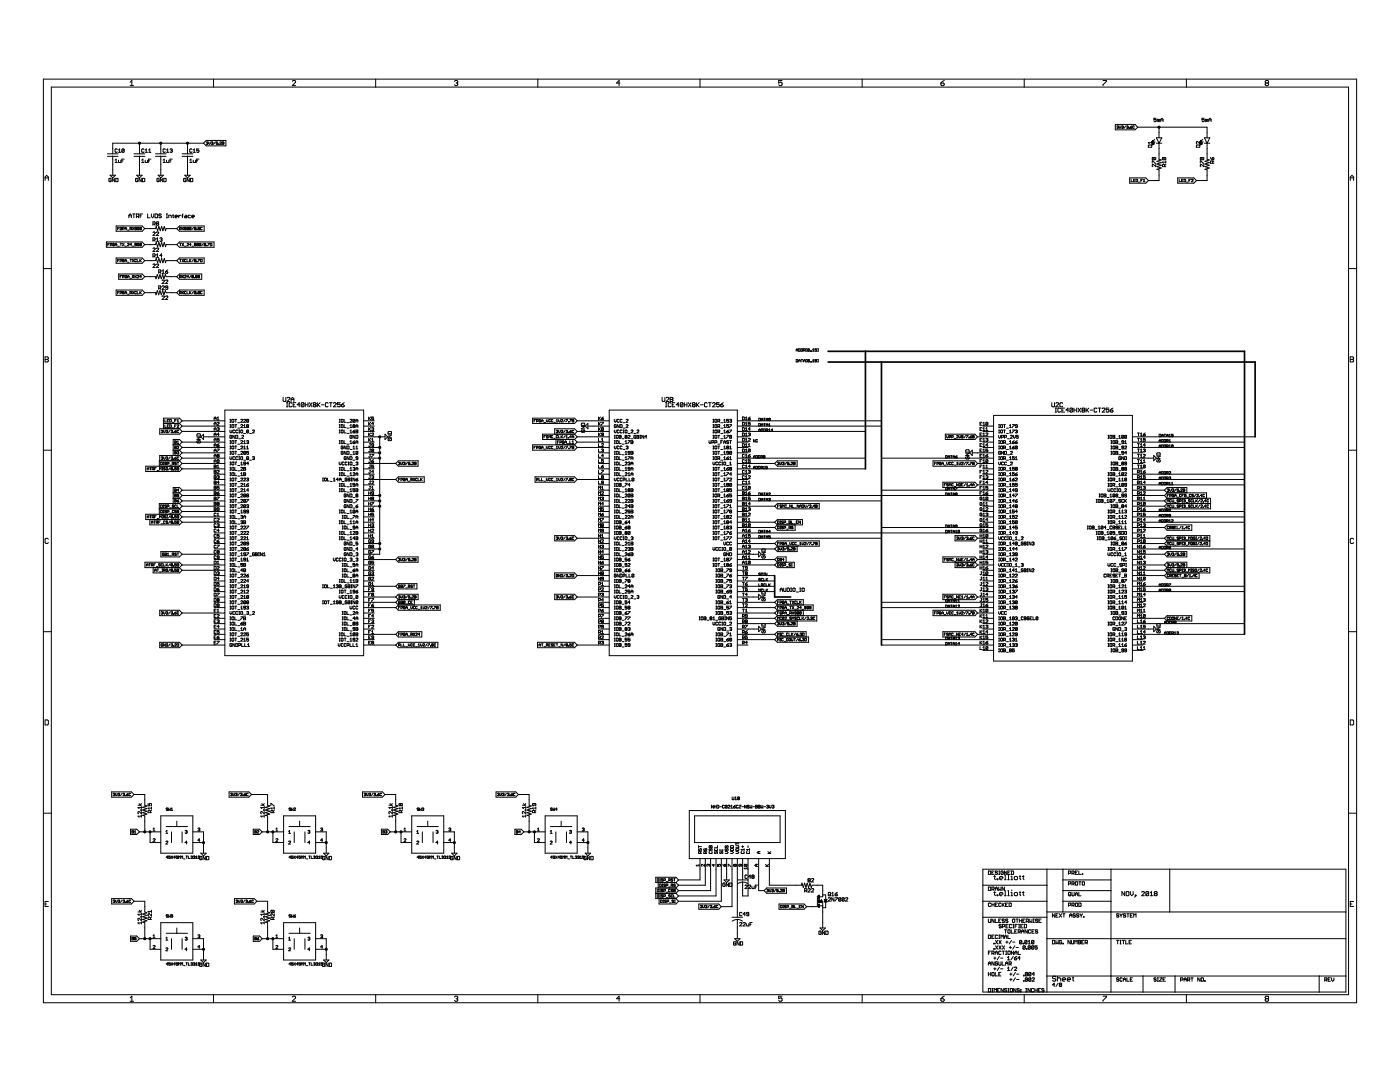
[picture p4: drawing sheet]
<svg xmlns="http://www.w3.org/2000/svg" width="279mm" height="216mm" viewBox="0 0 279 216" stroke-linecap="round" stroke-linejoin="round" font-family="sans-serif">
<g fill="none" stroke="#000" stroke-width=".2">
<path d="M8.7 15.8h262v184.3h-262zM10.2 17.4h258.9v181.1h-258.9zM26 16.4l.3-.3v1M26 17.1h.6M42.6 15.8v1.6M58.3 16.2l.2-.1h.3l.2 .1v.2l-.7 .7h.7M75 15.8v1.6M90.7 16.2l.2-.1h.3l.2 .1-.2 .4M91 16.6h.2M91.2 16.6l.2 .1-.2 .4h-.3l-.2-.2M107.3 15.8v1.6M123.7 16.6h-.7l.5-.5v1"/>
<path d="M139.7 15.8v1.6M156.1 16.1h-.7v.5l.3-.2 .4 .2v.3l-.2 .2h-.3l-.2-.2M172.1 15.8v1.6M187.8 16.6h.5l.1 .3-.1 .2h-.4l-.1-.2zM188.4 16.1l-.6 .5M204.4 15.8v1.6M220.1 16.1h.7l-.7 1M236.8 15.8v1.6M252.7 16.6l-.2-.2 .2-.3h.3l.2 .1-.2 .4M252.7 16.6l-.2 .1 .2 .4h.3l.2-.2-.2-.3M252.7 16.6h.3M9 36v-.7l.3-.3 .4 .3v.7"/>
<path d="M9 35.5h.7M21.4 30.7h2.2M21.4 31.2h2.2M22 35h1l-.5 .5zM22.2 35.7l-.1-.1-.4 .1v.5l.4 .1 .1-.4h-.3M22.5 31.1v3.9M22.9 35.6v.7l-.5-.7v.7M23 32l.2-.3v.7M23 32.4h.4M23.1 35.6l.5 .1-.1 .6h-.4zM23.4 29.8l-.1-.1-.3 .1v.5l.1 .1 .3-.1M23.6 32l.1 .4h.4v-.4"/>
<path d="M23.6 30.4h.5M23.6 30l.3-.3v.7M24.3 32.1h.3M24.8 29.8l-.1-.1-.4 .1v.5M24.8 31.7h-.5v.7M24.8 29.8v.5l-.1 .1-.4-.1M24.8 29.8l-.5 .5M26.8 30.7h2.1M26.8 31.2h2.1M27.3 35h1.1l-.6 .5zM27.5 35.7l-.1-.1-.3 .1v.5l.3 .1 .1-.4h-.2M27.8 28.6v2.1"/>
<path d="M27.8 31.1v3.9M28.2 35.6v.7l-.5-.7v.7M28.3 32.4h.4M28.3 32l.2-.3v.7M28.4 35.6l.5 .1v.5l-.1 .1h-.4zM28.7 29.8l-.1-.1-.3 .1v.5l.1 .1 .3-.1M29 32l.1 .4h.3v-.4M29 30.4h.4M29 30l.2-.3v.7M29.7 32.1h.2M29.7 30.4h.4M29.7 30l.2-.3v.7"/>
<path d="M30.1 31.7h-.4v.7M31 30.7h2.1M31 31.2h2.1M31.6 35h1l-.5 .5zM31.8 35.7l-.1-.1-.4 .1v.5l.4 .1 .1-.4h-.3M32.1 28.6v2.1M32.1 31.1v3.9M32.5 35.6v.7l-.5-.7v.7M32.6 32.4h.4M32.6 32l.2-.3v.7M32.7 35.6l.4 .1-.1 .6h-.3zM33 29.8l-.1-.1-.3 .1v.5l.1 .1 .3-.1"/>
<path d="M33.2 32l.1 .4h.4v-.4M33.2 30l.3-.3v.7M33.2 30.4h.5M33.9 32.1h.2M33.9 29.8l.4-.1 .1 .1-.1 .3M34.1 30.1h.2M34.3 30.1l.1 .1-.1 .2-.4-.1M34.4 31.7h-.5v.7M36.3 30.7h2.2M36.3 31.2h2.2M36.9 35h1.1l-.6 .5zM37.1 35.7l-.1-.1-.4 .1v.5l.4 .1 .1-.4h-.2"/>
<path d="M37.4 28.6v2.1M37.4 31.1v3.9M37.8 35.6v.7l-.5-.7v.7M37.9 32.4h.4M37.9 32l.2-.3v.7M38 35.6l.5 .1v.5l-.1 .1h-.4zM38.3 29.8l-.1-.1-.3 .1v.5l.1 .1 .3-.1M38.6 32l.1 .4h.3v-.4M38.6 30.4h.4M38.6 30l.2-.3v.7M39.2 32.1h.3M39.7 31.7h-.5v.7"/>
<path d="M39.7 29.7h-.5v.4l.3-.1 .2 .1-.1 .3-.4-.1M40.6 28.6h-18.1v2.1M41.1 28h4v1.1h-4l-.5-.5zM41.2 28.4l.2-.1v.3M41.3 28.6h.1M41.4 28.6v.2l-.2-.1M41.7 28.3v.3l.1 .2 .2-.5M42.1 28.4l.3-.1v.3M42.3 28.6h.1M42.4 28.6v.2l-.3-.1M43 28.3l-.4 .5M43.5 28.3h-.4v.3l.3-.1 .1 .2h-.4"/>
<path d="M43.6 28.7l.1 .1zM43.9 28.4h.3l-.3 .4h.3M44.3 28.3l.4 .1-.1 .4h-.3zM44.3 28.6h.3M222.6 24.8h3.9l.6 .6-.6 .5h-3.9zM222.9 25.2l.2-.1v.3M223 25.4h.1M223.1 25.4v.2l-.2-.1M223.4 25.1v.3l.1 .2 .2-.2v-.3M223.8 25.2l.3-.1v.3M224 25.4h.1M224.1 25.4v.2l-.3-.1"/>
<path d="M224.7 25.1l-.4 .5M224.8 25.2l.3-.1v.3M225 25.4h.1M225.1 25.4v.2l-.3-.1M225.3 25.5l.1 .1zM225.4 35.5h3.3l.5 .5-.5 .6h-3.3zM225.6 25.4l.3 .1-.3 .1zM225.7 35.8v.5h.4M225.9 25.1l-.3 .3M226.2 36h.2M226.4 25.2h-.3v.4l.3-.1M226.5 35.8h-.3v.5h.3"/>
<path d="M226.7 35.8l.3 .1-.1 .4h-.2zM227.1 25.4h13.8v2.1M227.2 36.3h.3M227.7 36h.2M228 35.8h-.3v.5M228.2 36.3h.3M228.2 35.9l.1-.1v.5M229.2 29l.5-.1 .1 .5h-.6zM229.8 28.2v.5M229.8 28.5h-.6l.2 .2M229.9 28.4h.1M229.9 28.3h.3"/>
<path d="M229.9 28.3h.2M229.9 28.9h.1M230 32.6v-.5l.7 .5M230 28.8h.1M230 28.2h.2M230 28.7h.3M230 28.1h.1M230 28l.3 .2-.4 .2zM230 28.6h.2M230.1 28.6h.1M230.1 31.4l.6 .1-.2 .4M230.1 31.4l-.1 .4 .5 .1"/>
<path d="M230.1 31.4l.4 .5M230.1 28.5h.1M230.1 28.3l-.2 .1M230.1 28.5l-.2 .4M230.1 28.5l.2 .2-.4 .2M230.2 28.8h-.2M230.5 27.8l-.6 .6M230.5 28.3l-.6 .6M230.7 32.8v.5l-.5-.5-.2 .1 .1 .4M230.7 23.6h-.4v.3l.2-.1 .2 .1-.1 .4-.3-.1M230.8 28.6h1.1M230.8 27.5h1.1l-.6 1.1z"/>
<path d="M231.2 23.9v.4M231.2 23.9l.1-.1 .1 .1v.4M231.2 23.9l-.2-.1v.5M231.3 28.6v3.2l.5 .1-.9 .3 .9 .2-.9 .3 .9 .3-.9 .3 .9 .2-.9 .3 .4 .1v2.1h-2.1M231.3 25.4v2.1M231.6 24.3v-.5l.3-.2 .2 .2v.5M231.6 23.9h.5M232.1 31.4l-.1 .4 .5 .1M232.1 31.4l.6 .1-.2 .4M232.1 31.4l.4 .5M232.4 33.3l-.1-.5-.3 .1v.4h.7M232.7 32.8l-.3 .2"/>
<path d="M232.7 32.3h-.7l.2 .3M232.7 32.1v.5M235 35.5h3.3l.5 .5-.5 .6h-3.3zM235.3 35.8v.5h.3M235.8 36h.2M236.1 35.8h-.3v.5h.3M236.3 35.8l.3 .1-.1 .4h-.2zM236.8 36.3h.3M237.3 36h.1M237.6 35.8h-.3v.5M237.8 35.9h.3l-.3 .4h.3M238.8 29l.5-.1 .1 .5h-.6z"/>
<path d="M239.4 28.2v.5l-.4-.5-.2 .2 .1 .3M239.5 28.4h.1M239.5 28.3h.3M239.5 28.3h.2M239.5 28.9h.1M239.5 32.6v-.5l.7 .5M239.5 28.8h.1M239.6 28.2h.2M239.6 28.7h.3M239.6 28.1h.1M239.6 28.6h.2M239.7 31.4l-.2 .4 .6 .1"/>
<path d="M239.7 31.4l.5 .1-.1 .4M239.7 31.4l.4 .5M239.7 28.5h.1M239.7 28.3l-.2 .1M239.7 28.6h.1M239.7 28.5l-.2 .4M239.7 28.5l.2 .2M239.8 28.8h-.2M239.8 28.2l-.2-.2-.1 .4M239.8 28.2l-.3 .2M239.9 28.7l-.4 .2M240.1 27.8l-.6 .6"/>
<path d="M240.1 28.3l-.6 .6M240.2 32.8v.5l-.4-.5-.3 .1 .2 .4M240.3 23.6h-.4v.3l.3-.1 .1 .4-.1 .1-.3-.1M240.4 28.6h1M240.4 27.5h1l-.5 1.1zM240.8 23.9v.4M240.8 23.9l.1-.1 .1 .1v.4M240.8 23.9l-.2-.1v.5M240.9 28.6v3.2l.4 .1-.8 .3 .8 .2-.8 .3 .8 .3-.8 .3 .8 .2-.8 .3 .4 .1v2.1h-2.1M241.2 23.9h.5M241.2 24.3v-.5l.3-.2 .2 .2v.5M241.6 31.4l.3 .5"/>
<path d="M241.9 31.5l.2-.1 .2 .4-.4 .1zM242 32.6v-.4l-.3-.1-.1 .5h.7M242.3 32.1l-.3 .2M269.5 35.5h.7M269.5 36v-.7l.3-.3 .4 .3v.7M8.7 53.6h1.5M21.2 48.3h7.2l.5 .5-.5 .5h-7.2zM21.5 48.8h.2M21.8 48.6h-.3v.4M22 48.9l.3-.1-.1-.2h-.2v.4M22.8 48.6h-.3v.4h.2l.1-.2h-.2M23 48.8h.3"/>
<path d="M23 49v-.3l.2-.1 .1 .4M23.2 45.1h5.2l.5 .5-.5 .5h-5.2zM23.2 51.5h5.2l.5 .5-.5 .5h-5.2zM23.2 57.9h5.2l.5 .5-.5 .5h-5.2zM23.5 45.6h.1M23.5 49.1h.3M23.5 52h.1M23.5 58.4h.1M23.7 54.7h4.7l.5 .5-.5 .5h-4.7zM23.8 45.4h-.3v.4M23.8 51.8h-.3v.4M23.8 58.1h-.3v.5"/>
<path d="M24 52.1h.2l.1-.3h-.3v.4M24 58.5h.2l.1-.3-.3-.1v.5M24 48.6h.3M24 55.2h.1M24.1 48.6v.4M24.3 45.4h-.3v.4h.3v-.2h-.2M24.3 54.9h-.3v.5M24.4 45.7h.3l.1-.3h-.4v.4M24.4 55.3h.3l.1-.3-.4-.1v.5M24.4 48.6l.4 .4M24.8 51.8h-.4l.1 .4h.3v-.2h-.2M24.8 58.2h-.4l.1 .4h.3v-.2h-.2"/>
<path d="M24.8 48.6l-.4 .4M25 52.2l.1-.4 .2 .1v.3M25 58.6l.1-.5 .2 .2v.3M25 45.8l.1-.4 .2 .1v.3M25 45.6h.3M25 49.1h.3M25 52h.3M25 58.4h.3M25.3 55h-.3v.4h.3v-.2h-.2M25.4 48.6h.4l-.4 .4h.4M25.4 55.4l.2-.5 .2 .2v.3M25.4 55.2h.4"/>
<path d="M25.4 58.7h.4M25.4 45.9h.4M25.4 52.3h.4M25.7 43.5v-.6l.3-.2 .2 .2v.6M25.7 43.1h.5M25.9 45.7h.3v-.3h-.3v.4M25.9 51.8h.3M25.9 58.5h.3v-.4h-.3v.5M25.9 55.5h.3M26.1 45.7l.1 .1M26.1 58.5l.1 .1M26.1 51.8v.4"/>
<path d="M26.2 48.8h-.3l.3-.2v.4M26.4 55.3l.4-.1-.1-.3h-.3v.5M26.4 49.1h.4M26.4 58.1l.4 .5M26.4 45.4l.4 .4M26.4 51.8l.4 .4M26.5 42.7h.5M26.6 55.3l.2 .1M26.7 42.7v.8M26.8 58.1l-.4 .5M26.8 45.4l-.4 .4M26.8 51.8l-.4 .4"/>
<path d="M26.9 54.9l.3 .5M27.2 43.2l.5-.1-.1-.4h-.4v.8M27.2 45.6l-.3-.1 .1-.1h.2v.4h-.3M27.2 48.8h-.2v-.2h.2v.4h-.3M27.2 51.8h-.3v.4h.3M27.2 58.2h-.3v.4h.3M27.2 54.9l-.3 .5M27.4 55h.3l-.3 .4h.3M27.4 51.8v.4h.3M27.4 58.1v.5h.3M27.5 43.2l.2 .3M27.7 45.4v.4h-.3"/>
<path d="M27.7 48.6v.4h-.3M27.7 48.6h-.3v.4M27.7 45.4l-.3 .4M27.7 45.4h-.2l-.1 .4M27.7 48.6l-.3 .4M27.9 51.8v.4M27.9 58.1v.5M28 43.1h.2M28 58.4l.2 .2M28 52l.2 .2M28.2 45.4h-.3v.4M28.2 45.4v.4h-.3"/>
<path d="M28.2 48.6v.4h-.3M28.2 48.6h-.3v.4M28.2 55.2h-.3l.2-.3v.5M28.2 58.1l-.3 .4M28.2 45.4l-.3 .4M28.2 51.8l-.3 .3M28.2 48.6l-.3 .4M28.5 42.7h-.5v.8M28.9 45.6h2.1l.2-.4 .3 .8 .2-.8 .3 .8 .3-.8 .2 .8 .3-.8 .2 .8 .1-.4h2.2M28.9 48.8h2.1l.2-.4 .3 .8 .2-.8 .3 .8 .3-.8 .2 .8 .3-.8 .2 .8 .1-.4h2.2M28.9 52h2.1l.2-.4 .3 .8 .2-.8 .3 .8 .3-.8 .2 .8 .3-.8 .2 .8 .1-.4h2.2M28.9 55.2h2.1l.1 .4 .3-.8 .3 .8 .2-.8 .3 .8 .3-.8 .2 .8 .3-.8 .1 .4h2.2"/>
<path d="M28.9 58.4h2.1l.1 .4 .3-.8 .3 .8 .2-.8 .3 .8 .3-.8 .2 .8 .3-.8 .1 .4h2.2M29.5 42.7v.8h.5M30.2 42.7v.5l.3 .3 .2-.3v-.5M30.5 46.4l.1-.1 .4 .1-.5 .6h.5M30.5 44.7l.5-.1-.1-.3h-.4v.7M30.5 47.9l.5-.1-.1-.3h-.4v.7M30.5 49.6l.1-.1 .4 .1-.5 .6h.5M30.5 51.1l.5-.1-.1-.3h-.4v.7M30.5 52.8l.1-.1 .4 .1-.5 .6h.5M30.8 44.7l.2 .3M30.8 47.9l.2 .3M30.8 51.1l.2 .3"/>
<path d="M30.9 42.7l.6 .1-.2 .7h-.4zM31.2 46.4l.1-.1 .4 .1-.5 .6h.5M31.2 49.6l.1-.1 .4 .1-.5 .6h.5M31.2 52.8l.1-.1 .4 .1-.5 .6h.5M31.2 47.7l.2-.2v.7M31.2 50.9l.2-.2v.7M31.2 48.2h.5M31.2 51.4h.5M31.3 44.6l-.1-.1 .1-.2 .4 .1-.1 .2M31.3 44.6l-.1 .1 .1 .3 .4-.2-.1-.2M31.3 44.6h.3M31.7 54.3l.4-.1-.1-.4h-.3v.7"/>
<path d="M31.7 57.5l.4-.1-.1-.4h-.3v.7M31.9 54.3l.2 .2M31.9 57.5l.2 .2M31.9 47.6l.3-.1 .1 .1-.1 .2M32.1 47.8h.1M32.2 42.8l-.1-.1-.4 .1 .1 .3 .4 .1-.1 .3-.4-.2M32.2 47.8l.1 .1-.1 .3-.3-.2M32.3 56l.1-.1 .4 .1-.5 .6h.5M32.3 57.2l.1-.2 .4 .2-.5 .5h.5M32.3 59.2l.1-.1 .4 .1-.5 .6h.5M32.3 51h-.4l.3-.3v.7M32.3 54.1l.3-.3v.7"/>
<path d="M32.3 54.5h.5M33 56l.1-.1 .4 .1-.5 .6h.5M33 54.2h.4l.1 .2-.4 .1zM33 59.2l.1-.1 .4 .1-.5 .6h.5M33.2 42.7h.2M33.2 43.5h.2M33.3 42.7v.8M33.5 57.4h-.4l-.1-.1 .1-.3 .4 .2v.4l-.1 .1-.4-.1M33.5 53.8l-.5 .4M33.7 43.5v-.6h.4l.1 .6M34.4 42.9h.3M34.5 42.8l.2 .7"/>
<path d="M34.9 43.2h.5l-.1-.3-.4 .2 .2 .4h.2M35.3 58.4l.5-.5h4.9v1h-4.9zM35.7 42.9v.6M35.8 54.7h4.5v1h-4.5l-.5-.5zM35.8 48.3h6.9v1h-6.9l-.5-.5zM35.8 51.5h4.9v1h-4.9l-.5-.5zM35.8 45.1h4.9v1h-4.9l-.5-.5zM35.8 55.3l.4-.1-.1-.3h-.3v.5M35.8 45.7h.3l.1-.3h-.4v.4M35.8 58.5h.3l.1-.3-.4-.1v.5M35.8 48.6h.4M35.8 51.8h.4"/>
<path d="M36 45.7l.2 .1M36 48.6v.4M36 51.8v.4M36 55.3l.2 .1M36 58.5l.2 .1M36 42.9l-.3 .3M36.3 43.1h.2M36.3 45.4l.4 .4M36.3 48.6l.4 .4M36.3 51.8l.4 .4M36.3 54.9l.4 .5M36.3 58.1l.4 .5"/>
<path d="M36.5 42.7l-.1 .1v.7M36.7 45.4l-.4 .4M36.7 48.6l-.4 .4M36.7 51.8l-.4 .4M36.7 54.9l-.4 .5M36.7 58.1l-.4 .5M36.8 55h.3l-.3 .4h.3M36.8 49.1h.3M36.9 42.9l.4 .2v.4h-.4l-.1-.2 .1-.1h.4M37.1 51.8h-.3v.4h.3M37.1 58.2h-.3v.4h.3M37.1 45.6h-.2v-.2h.2v.4h-.3"/>
<path d="M37.3 51.8v.4h.3M37.3 58.1v.5h.3M37.3 48.6h.3l-.3 .4h.3M37.6 45.4h-.3v.4M37.6 55.2h-.3l.2-.3v.5M37.6 45.4v.4h-.3M37.6 45.4l-.3 .4M37.8 51.8v.4M37.8 58.1v.5M37.9 52l.2 .2M37.9 58.4l.2 .2M38 42.9l-.5 .2 .2 .4h.3"/>
<path d="M38.1 45.4v.4h-.3M38.1 48.8h-.3l.2-.2v.4M38.1 45.4h-.3v.4M38.1 45.4l-.3 .4M38.1 51.8l-.3 .3M38.1 54.9l-.3 .5M38.1 58.1l-.3 .4M38.3 43.2h.5l-.1-.3-.4 .2 .1 .4h.3M38.3 49.1h.3M38.4 55.2v-.3l.2 .1-.1 .2M38.4 55.2v.2h.2l-.1-.2M38.4 55.2h.1"/>
<path d="M38.6 45.4l-.3 .4M38.6 51.8l-.3 .4M38.6 58.1l-.3 .5M38.8 55.4h.1zM38.9 52v.2h.2l-.1-.2M38.9 52v-.2h.2l-.1 .2M38.9 45.6v-.2h.2l-.1 .2M38.9 45.6v.2h.2l-.1-.2M38.9 58.4v-.3l.2 .1-.1 .2M38.9 58.4v.2h.2l-.1-.2M38.9 45.6h.1M38.9 52h.1"/>
<path d="M38.9 58.4h.1M39.1 55.2v-.3l.2 .1v.2M39.1 55.2v.2h.2v-.2M39.1 48.8h-.2v-.2h.2v.4h-.3M39.1 55.2h.2M39.3 45.8h.1M39.3 52.2h.1M39.3 58.6h.1M39.5 51.8h.3l-.3 .4M39.5 54.9l.3 .1v.4h-.3zM39.5 55.2h.3M39.6 48.6h-.3v.4"/>
<path d="M39.6 45.6v-.2h.2v.2M39.6 45.6v.2h.2v-.2M39.6 58.4v-.3l.2 .1v.2M39.6 58.4v.2h.2v-.2M39.6 45.6h.2M39.6 48.6v.4h-.3M39.6 48.6l-.3 .4M39.6 58.4h.2M40 51.8h.3v.4h-.3zM40.1 48.6h-.3v.4M40.1 48.6v.4h-.3M40.1 48.6l-.3 .4"/>
<path d="M40.3 45.4h-.3v.4h.3M40.3 58.2h-.3v.4h.3M40.6 48.6l-.3 .4M40.8 48.8v-.2h.3l-.1 .2M40.8 48.8v.2h.3l-.1-.2M40.8 48.8h.2M41.2 49h.1zM41.5 48.6h.3l-.3 .4M42 48.6h.3l-.1 .4h-.2zM269.1 53.6h1.6M9 71.2h.5l.2 .2-.2 .3 .2 .4-.2 .1h-.5zM9 71.7h.5"/>
<path d="M56.5 79.3v.7l.1 .1 .4-.1v-.7M57.3 79.4l.1-.1 .4 .1-.5 .7h.5M58.1 79.7h.6M132.1 79.3v.7l.2 .1 .4-.1v-.7M132.9 79.4l.2-.1 .4 .1-.6 .7h.6M133.8 79.3l.5 .1-.1 .3 .1 .3-.1 .1h-.4zM133.8 79.7h.4M158.9 71.7l.3 .1-.1 .4h-.2zM158.9 70.1l.1-.5 .2 .2v.3M158.9 69.8h.3M159.4 72.2v-.3l.2-.2 .1 .5M159.4 69.6l.3 .1-.1 .4h-.2z"/>
<path d="M159.4 72h.3M159.9 69.6l.3 .1-.1 .4h-.2zM159.9 71.7h.3M160 71.7v.5M160.4 72.2v-.3l.1-.2 .2 .2v.3M160.4 72h.3M160.4 69.9h.2l.1-.2-.3-.1v.5M160.5 69.9l.2 .2M161 71.7h-.2v.5h.2M161 69.6h-.2v.5h.2M161.5 69.7h-.3v.3M161.5 71.8h-.3v.3"/>
<path d="M161.5 71.8l-.3 .3M161.5 71.8l-.1 .4-.2-.1M161.5 69.7v.3h-.3M161.5 69.7l-.3 .3M161.7 72.1l.1 .1zM161.7 70l.1 .1zM161.9 72.1l.1 .1zM161.9 70h.1M162.2 69.8l.1-.2v.5M162.2 72.2h.3M162.2 71.9l.1-.2v.5M162.2 70.1h.3"/>
<path d="M163 71.7h-.4v.3h.4l-.1 .2-.3-.1M163 69.6h-.4v.2h.3l.1 .2h-.4M163.2 71.7h.1v.5h-.1M163.2 69.6h.1v.5h-.1M269.5 71.2h.5l.2 .2-.2 .3 .2 .4-.2 .1h-.5zM269.5 71.7h.5M8.7 89.8h1.5M29.4 93.6h.3M29.4 93.8v-.3l.1-.2 .2 .5M29.9 93.3h.3M30 93.3v.5M30.4 93.6h.2l.1-.2-.3-.1v.5"/>
<path d="M30.5 93.6l.2 .2M30.9 93.6h.1M31.2 93.3h-.3v.5M31.3 93.9h.4M31.8 93.8v-.5l.2 .2 .2-.2v.5M32.1 92.2l.3 .1-.1 .4h-.2zM32.2 85.9h.2v.2M32.2 91.2h.2v.2M32.3 91.4h.1M32.3 86.1h.1M32.3 93.3h.2M32.3 93.8h.2"/>
<path d="M32.4 86.1v.2h-.2M32.4 91.4v.3l-.2-.1M32.4 93.3v.5M32.6 92.7h.1M32.6 92.2h.1M32.6 84.5h3.2M32.7 85.9l.1 .4 .2-.1v-.3M32.7 91.2l.1 .5 .2-.2v-.3M32.7 92.2v.5M32.9 83.7v.5h.3M32.9 84.8v.5h.3M33 93.4l-.3-.1v.2l.3 .2h-.3"/>
<path d="M33.1 85.9h.3v.2M33.1 91.2h.3v.2M33.2 92.3l-.2-.1-.1 .2 .3 .2h-.3M33.2 93.3l.3 .1-.1 .4-.3-.1zM33.3 91.4h.1M33.3 86.1h.1M33.4 86.1v.2h-.3M33.4 91.4v.3l-.3-.1M33.4 85h.1M33.4 84h.1M33.4 92.6h.2l.1-.3-.3-.1v.5M33.7 84.8h-.3v.5h.3"/>
<path d="M33.7 83.7h-.3v.5h.3M33.9 92.8h.3M33.9 84.8l.3 .1-.1 .4h-.2zM33.9 83.7l.3 .1-.1 .4h-.2zM34 91.2l-.4 .5M34 85.9l-.4 .4M34 93.3l-.4 .5M34.1 85.9h.3v.2M34.1 91.2h.3v.2M34.2 93.6v.2l.2-.1v-.1M34.2 93.6h.2M34.2 93.6v-.3l.2 .1v.2"/>
<path d="M34.3 91.4h.1M34.3 86.1h.1M34.4 84.3h.3M34.4 91.4v.3l-.3-.1M34.4 86.1v.2h-.3M34.4 92.6h.2l.1-.3-.3-.1v.5M34.4 85.4h.3M34.5 92.6l.2 .1M34.6 89.8h1.2M34.6 99.4h1.2M34.6 98.3h1.2M34.6 88.8h1.2"/>
<path d="M34.6 86.3h.1zM34.6 91.6l.1 .1zM34.6 93.7l.1 .1zM34.9 90.4h.2M34.9 86.1h.2l.1 .2h-.3zM34.9 88l.3 .1-.1 .4h-.2zM34.9 89l.3 .1-.1 .4h-.2zM34.9 90.1l.3 .1-.1 .4h-.2zM34.9 91.4h.2l.1 .2-.3 .1zM34.9 97.6h.3l-.1 .5h-.2zM34.9 98.6l.3 .1-.1 .4h-.2zM34.9 99.7l.3 .1-.1 .4h-.2z"/>
<path d="M34.9 99.9h.2M34.9 98.9h.2M34.9 89.3h.2M34.9 97.8h.2M34.9 88.2h.2M34.9 85h.1M34.9 84h.1M35.2 83.7h-.3v.5M35.2 84.8h-.3v.5M35.2 92.3l-.3-.1v.2l.3 .2h-.3M35.2 93.3h-.3v.3l.2-.1 .1 .2h-.3M35.2 91.2l-.3 .2"/>
<path d="M35.2 85.9l-.3 .2M35.3 99.9h.3l.1 .2-.3 .1zM35.3 89.1l.3-.1 .1 .2-.4 .3h.4M35.3 93.6h.3M35.3 93.3l.4 .1-.1 .4h-.3zM35.3 84.9l.3-.1 .1 .1-.4 .4h.4M35.3 90.2l.3-.1v.3M35.3 92.2h.4M35.3 84.2h.4M35.3 83.9l.2-.2v.5M35.3 88.1l.2-.1v.5M35.3 88.5h.4"/>
<path d="M35.5 90.4h.1M35.5 92.2v.5M35.6 90.4v.2l-.3-.1M35.7 97.8h-.4l.3-.2v.5M35.7 85.9h-.4v.4h.4M35.7 98.6h-.4v.3h.4l-.1 .2-.3-.1M35.7 91.2h-.4v.4h.4M35.7 99.7l-.4 .2M35.8 85.6h-3.9v1h3.9l.5-.5M35.8 90.9h-3.9v1M35.8 91.9h-4v1.1M35.8 90.9l.5 .5"/>
<path d="M35.8 89.8l.5 .6M35.8 85.6l.5 .5M35.8 99.4l.5 .5M35.8 93h-6.7v1.1h6.7l.5-.5M35.8 84.5l.5 .5M35.8 93l.5 .6M35.8 88.8l.5 .5M35.8 98.3l.5 .6M35.8 91.9l.5 .6M36.3 88.2l-.5-.5h-1.2v3.2M36.3 90.4h8.6M36.3 99.9h8.6"/>
<path d="M36.3 98.9h8.6M36.3 91.4h8.6M36.3 89.3h8.6M36.3 93.6h8.6M36.3 97.8h8.6M36.3 88.2h8.6M36.3 86.1h8.6M36.3 85h8.6M36.3 84h8.6M36.3 84l-.5-.6h-3.2v2.2M36.3 92.5h8.6M36.3 90.4l-.5 .5"/>
<path d="M36.3 97.8l-.5-.5h-1.2v3.2M36.3 91.4l-.5 .5M36.3 85l-.5 .6M36.3 84l-.5 .5M36.3 88.2l-.5 .6M36.3 89.3l-.5 .5M36.3 99.9l-.5 .6M36.3 98.9l-.5 .5M36.3 97.8l-.5 .5M36.3 92.5l-.5 .5M39.3 87.2h.7l-.7 .5h.7M39.4 87.9l-.1 .2 .1 .3h.5l.1-.1-.1-.4h-.3v.3"/>
<path d="M39.4 86.6h.5l.1 .4h-.7zM40.1 87.2l.5-.6v1.1zM40.6 87.2h4.3M42.7 83.8v-.4l.2-.2 .2 .2v.4M42.7 84.9v-.4l.2-.2 .2 .2v.4M42.7 85.9v-.4l.2-.2 .2 .2v.4M42.7 87v-.4l.2-.2 .2 .2v.4M42.7 88.1v-.4l.2-.2 .2 .2v.4M42.7 89.1v-.4l.2-.2 .2 .2v.4M42.7 90.2v-.4l.2-.2 .2 .2v.4M42.7 91.2v-.4l.2-.1 .2 .1v.4M42.7 92.3v-.4l.2-.2 .2 .2v.4"/>
<path d="M42.7 92.8l.4 .1-.1 .5h-.3zM42.7 93.9l.4 .1-.1 .4h-.3zM42.7 94.9l.4 .1-.1 .5h-.3zM42.7 96l.4 .1-.1 .5h-.3zM42.7 97l.4 .2-.1 .4h-.3zM42.7 98.1l.4 .1-.1 .5h-.3zM42.7 99.2l.4 .1-.1 .5h-.3zM42.7 86.7h.4M42.7 99.5h.3M42.7 98.4h.3M42.7 89.9h.4M42.7 88.8h.4"/>
<path d="M42.7 94.6h2.2M42.7 94.1h.3M42.7 93.1h.3M42.7 95.7h2.2M42.7 95.2h.3M42.7 96.8h2.2M42.7 85.6h.4M42.7 84.6h.4M42.7 92h.4M42.7 87.8h.4M42.7 97.3h.3M42.7 96.3h.3"/>
<path d="M42.7 83.5h.4M42.7 91h.4M43.3 84.4l.1-.1 .3 .1-.4 .5h.4M43.3 85.4l.3-.1 .1 .1-.1 .2M43.3 88.8h.3l.1 .2-.3 .1zM43.3 89.6h.4l-.4 .6M43.3 94l.1-.1 .3 .1-.4 .4h.4M43.3 95l.3-.1 .1 .1-.1 .2M43.3 98.4h.3l.1 .2-.3 .1zM43.3 99.2h.4l-.4 .6M43.3 93.4h.4M43.3 93l.2-.2v.6"/>
<path d="M43.3 83.4l.2-.2v.6M43.3 83.8h.4M43.4 91l-.1-.2 .1-.1 .3 .1-.1 .2M43.4 91l-.1 .1 .1 .1 .3-.1-.1-.1M43.4 91h.2M43.5 95.2h.1M43.5 85.6h.1M43.6 85.6l.1 .1-.1 .2-.3-.1M43.6 95.2l.1 .1-.1 .2-.3-.1M43.7 87.5h-.4v.3l.2-.1 .2 .1-.1 .3-.3-.2M43.7 97h-.4v.3l.2-.1 .2 .1-.1 .3-.3-.1M43.7 92l-.4-.1 .1-.2 .3 .1v.4l-.1 .1-.3-.1"/>
<path d="M43.7 86.7h-.4l.3-.3v.6M43.7 96.3h-.4l.3-.3v.6M43.7 98.1l-.4 .3M43.7 88.5l-.4 .3M44.9 81.8h27.7v49h-27.7zM45.9 87.9h.2M45.9 92.2h.2M45.9 85.8v.4l.2 .2 .2-.2v-.4M45.9 91.1v.4l.2 .2 .2-.2v-.4M45.9 99.7h.2M45.9 99.2h.2M45.9 98.6h.2"/>
<path d="M45.9 98.1h.2M45.9 90.7h.2M45.9 90.1h.2M45.9 89h.2M45.9 89.6h.2M45.9 88.5h.2M45.9 94.9h.2M45.9 94.3h.2M45.9 93.9h.2M45.9 93.3h.2M45.9 96h.2M45.9 95.4h.2"/>
<path d="M45.9 97h.2M45.9 96.5h.2M45.9 97.5h.2M45.9 85.3h.2M45.9 84.7h.2M45.9 84.3h.2M45.9 83.7h.2M45.9 92.8h.2M46 83.7v.6M46 84.7v.6M46 87.9v.6M46 89v.6"/>
<path d="M46 90.1v.6M46 92.2v.6M46 93.3v.6M46 94.3v.6M46 95.4v.6M46 96.5v.5M46 97.5v.6M46 98.6v.6M46 99.7v.5M46.3 87h-.4l.1 .5 .3-.1v-.2h-.2M46.3 92.3h.4l-.1 .5-.3-.1zM46.3 83.8h.4l-.1 .5-.3-.1z"/>
<path d="M46.3 89.1h.4l-.1 .5-.3-.1zM46.3 90.1h.4l-.1 .6-.3-.1zM46.3 93.3h.4l-.1 .6-.3-.2zM46.3 95.5h.4l-.1 .5-.3-.1zM46.3 96.5h.4l-.1 .5-.3-.1zM46.3 99.7h.4l-.1 .5-.3-.1zM46.4 87.9l.3 .1-.1 .5-.3-.1zM46.4 84.7l.3 .1-.1 .5-.3-.1zM46.4 94.3l.3 .1-.1 .5-.3-.1zM46.4 97.5l.3 .1-.1 .5-.3-.1zM46.4 98.6l.3 .1-.1 .5-.3-.1zM46.9 87.9h.3"/>
<path d="M46.9 85.9h-.4v.4h.4M46.9 91.2l-.1-.1-.3 .1 .1 .5 .3-.1M46.9 92.2h.3M46.9 86.9v.6l-.4-.6v.6M46.9 93.3v.6h.3M46.9 94.3v.6h.3M46.9 99.7h.3M46.9 98.6h.3M46.9 90.1h.3M46.9 89h.3M46.9 95.4h.3M46.9 96.5h.3"/>
<path d="M46.9 97.5h.3M46.9 84.7h.3M46.9 83.7h.3M47.1 86.9l.4 .1-.2 .5h-.2zM47.1 83.7v.6M47.1 84.7v.6M47.1 87.9v.6M47.1 89v.6M47.1 90.1v.6M47.1 92.2v.6M47.1 95.4v.6M47.1 96.5v.5"/>
<path d="M47.1 97.5v.6M47.1 98.6v.6M47.1 99.7v.5M47.5 85.9h-.4v.4h.4M47.5 91.2l-.2-.1-.2 .1 .1 .5 .3-.1M47.5 99.3h.3M47.5 90.7h.3M47.5 89.7h.3M47.5 95h.3M47.5 93.9h.3M47.5 96.1h.3M47.5 97.1h.3"/>
<path d="M47.5 98.2h.3M47.5 88.6h.3M47.5 85.4h.3M47.5 84.3h.3M47.5 92.9h.3M47.6 85.8h.2M47.6 91.1h.2M47.6 87.5h.4M47.6 91.7h.2M47.6 86.4h.2M47.8 85.8v.6M47.8 91.1v.6"/>
<path d="M48 99.7h.4l-.4 .5h.4M48 88l.1-.1 .3 .1-.4 .5h.4M48 84.8l.1-.1 .3 .1-.4 .5h.4M48 92.4l.2-.2v.6M48 94.5l.2-.2v.6M48 89.1h.4l-.4 .5h.4M48 98.7l.1-.1 .3 .1-.4 .5h.4M48 97.6l.1-.1 .3 .1-.4 .5h.4M48 90.1h.4l-.4 .6h.4M48 94.9h.4M48 95.5h.4l-.4 .5h.4M48 93.3h.4l-.4 .6h.4"/>
<path d="M48 83.8h.4l-.4 .5h.4M48 96.5h.4l-.4 .5h.4M48 92.8h.4M48.1 85.8l.3 .1-.1 .5-.3-.1zM48.1 91.1l.3 .1-.1 .5-.3-.1zM48.2 87h.4l-.4 .5h.4M48.6 84.9l.2-.2v.6M48.6 88.1l.2-.2v.6M48.6 89.2l.2-.2v.6M48.6 96.6l.2-.1v.5M48.6 97.7l.2-.2v.6M48.6 83.8h.4l-.4 .5h.4"/>
<path d="M48.6 93.3h.4l-.1 .6h-.3zM48.6 94.3l.4 .1-.1 .5h-.3zM48.6 98.1h.4M48.6 91.8h.4M48.6 89.6h.4M48.6 88.5h.4M48.6 95.5h.4l-.4 .5h.4M48.6 94.6h.3M48.6 93.6h.3M48.6 97h.4M48.6 86.5h.4M48.6 85.3h.4"/>
<path d="M49 92.5l-.4-.1 .1-.2 .3 .1v.4h-.4M49 90.1h-.4v.5M49 98.7l-.3-.1-.1 .5M49 99.7h-.4v.4M49 99.7l-.1 .5-.3-.1M49 98.7v.4h-.4M49 90.1v.5l-.1 .1-.3-.1M49 90.1l-.4 .5M49 99.7l-.4 .4M49 98.7l-.4 .4M49.2 88l.3-.1 .1 .1-.1 .2M49.2 95.5l.3-.1 .1 .1-.1 .2"/>
<path d="M49.2 96.8h.3l.1 .1-.3 .1zM49.2 99.7h.4l-.4 .5M49.2 89.6h.4M49.2 89.2l.2-.2v.6M49.3 85l-.1-.1 .1-.2 .3 .1-.1 .2M49.3 85l-.1 .1 .1 .2 .3-.1-.1-.2M49.3 98.9l-.1-.1 .1-.2 .3 .1-.1 .2M49.3 98.9l-.1 .1 .1 .2 .3-.1-.1-.2M49.3 98.9h.2M49.3 85h.2M49.4 95.7h.1M49.4 88.2h.1"/>
<path d="M49.5 88.2l.1 .1-.1 .2-.3-.1M49.5 95.7l.1 .1-.1 .2-.3-.1M49.6 91.2l-.1 .5-.3-.1M49.6 85.9h-.4v.4M49.6 91.2l-.3-.1-.1 .5M49.6 83.8v.4l-.1 .1-.3-.1M49.6 85.9v.4h-.4M49.6 90.1h-.4v.3l.2-.1 .2 .1-.1 .3-.3-.1M49.6 97.8h-.4l.3-.3v.6M49.6 83.8h-.4v.4M49.6 92.5h-.4l.3-.3v.6M49.6 96.5l-.4 .3"/>
<path d="M49.6 83.8l-.4 .4M49.6 85.9l-.4 .4M49.6 91.2l-.4 .4M49.8 91.8h.4M49.8 86.5h.4M50.4 85.9h.4l-.4 .5h.4M50.4 91.2l.3-.1v.3M50.6 91.4h.1M50.7 91.4v.3l-.3-.1M57.2 81.2h.2M57.2 80.3h.2M57.3 80.3v.9"/>
<path d="M58.1 80.1v-.5l.3-.3 .3 .3v.5M58.3 80.5l-.2-.2-.4 .2v.5l.1 .2 .5-.2M58.5 80.8h.3M59.1 80.3h-.6v.9h.6M59.9 80.8h-.6l.4-.5v.9M60.7 80.5v.5l-.2 .2-.4-.2M60.7 80.5l-.5-.2-.1 .7M60.7 80.5l-.6 .5M60.9 80.8h.6M60.9 80.3v.9M61.5 80.3v.9M61.7 80.3l.6 .9"/>
<path d="M62.3 80.3l-.6 .9M62.7 80.8l-.2 .1 .2 .3 .4-.2-.2-.2M62.7 80.8l-.2-.2 .2-.3 .4 .2-.2 .3M62.7 80.8h.2M63.3 80.3v.9M63.5 80.8l.4 .4M63.9 80.3l-.6 .6M64.1 80.8h.6M64.4 96h.2M64.4 95.4h.2M64.5 95.4v.6M64.7 95.5h.5l-.2 .5-.3-.1z"/>
<path d="M65.3 95.4v.6h.4M65.5 80.5l-.2-.2-.4 .2v.5l.2 .2 .4-.2M65.7 80.3h.6M65.9 96.1h.4M66 80.3v.9M66.5 95.6l.2-.2v.6M66.5 96h.4M66.5 80.5l.2-.2 .4 .2-.6 .7h.6M67.5 95.7h-.4l.3-.3v.6M67.7 87.9h.2M67.7 85.8h.2M67.7 98.1h.2"/>
<path d="M67.7 92.2v.4l.2 .2 .2-.2v-.4M67.7 96v-.4l.2-.2 .2 .2v.4M67.7 88.5h.2M67.7 94.9h.2M67.7 94.3h.2M67.7 93.9h.2M67.7 93.3h.2M67.7 95.7h.4M67.7 97h.2M67.7 96.5h.2M67.7 97.5h.2M67.7 86.4h.2"/>
<path d="M67.7 85.3h.2M67.7 84.7h.2M67.7 84.3h.2M67.7 83.7h.2M67.8 83.7v.6M67.8 84.7v.6M67.8 85.8v.6M67.8 87.9v.6M67.8 93.3v.6M67.8 94.3v.6M67.8 96.5v.5M67.8 97.5v.6"/>
<path d="M67.9 80.3h-.5v.5l.2-.2 .3 .2-.1 .4-.4-.2M68.1 85.9h.4l-.1 .5-.3-.1zM68.1 83.8h.4l-.1 .5-.3-.1zM68.1 96.5h.4l-.1 .5-.3-.1zM68.2 80.8h.4l.1 .2-.4 .2zM68.2 87.9l.3 .1-.1 .5-.3-.1zM68.2 97.5l.3 .1-.1 .5-.3-.1zM68.2 84.7l.3 .1-.1 .5-.3-.1zM68.2 93.3h.3l-.1 .6-.3-.2zM68.2 94.3l.3 .1-.1 .5-.3-.1zM68.3 96.1h.4M68.5 90.1h-.4l.1 .6 .3-.1v-.2h-.2"/>
<path d="M68.5 89.1h-.4l.1 .5 .3-.1v-.2h-.2M68.7 83.7v.6h.4M68.7 84.7v.6h.4M68.7 85.8v.6h.4M68.7 87.9v.6h.4M68.7 93.3v.6h.4M68.7 94.3v.6h.4M68.7 96.5v.5h.4M68.7 97.5v.6h.4M68.7 92.3h-.4v.4h.4M68.7 80.3l-.5 .5M69.1 89v.6l-.4-.6v.6"/>
<path d="M69.1 90.1v.6l-.4-.6v.6M69.1 91.2l-.1-.1-.3 .1 .1 .5 .3-.1v-.2h-.2M69.1 98.7l-.1-.1-.3 .1 .1 .5 .3-.1v-.2h-.2M69.1 99.7h-.4l.1 .5 .3-.1v-.2h-.2M69.3 92.3h-.4v.4h.4M69.3 89l.4 .1-.1 .5h-.3zM69.3 90.1h.4l-.1 .6h-.3zM69.3 95.5h-.4l.1 .5 .3-.1v-.2h-.2M69.3 95h.4M69.3 93.9h.4M69.3 97.1h.4M69.3 98.2h.4"/>
<path d="M69.3 88.6h.4M69.3 86.5h.4M69.3 85.4h.4M69.3 84.3h.4M69.5 92.2h.2M69.5 95.4l.3 .1v.5h-.3zM69.5 95.7h.3M69.5 92.8h.2M69.6 92.2v.6M69.7 91.1v.6l-.4-.6v.6M69.7 98.6v.6l-.4-.6v.6M69.7 99.7v.5l-.4-.5v.5"/>
<path d="M69.8 91.1l.5 .1-.2 .5h-.3zM69.8 92.3h.5l-.2 .5-.3-.1zM69.8 99.7h.5l-.2 .5h-.3zM69.8 98.6l.5 .1-.2 .5h-.3zM69.8 83.8h.5l-.5 .5h.5M69.8 98.1h.5M69.8 90.7h.5M69.8 94.5l.2-.2v.6M69.8 88.1l.2-.2v.6M69.8 89.7h.5M69.8 88.5h.5M69.8 94.9h.5"/>
<path d="M69.8 93.9h.5M69.8 96.6l.2-.1v.5M69.8 84.9l.2-.2v.6M69.8 86l.2-.2v.6M69.8 93.5l.2-.2v.6M69.8 97.7l.2-.2v.6M69.8 97h.5M69.8 86.4h.5M69.8 85.3h.5M70 96h.3M70 95.4h.3M70.1 95.4v.6"/>
<path d="M70.3 87h-.5v.4l.3 .1 .2-.3h-.3M70.4 86.1h.3l.1 .2-.3 .1zM70.4 88.2h.3l.1 .2-.3 .1zM70.4 93.3h.3v.3M70.4 94.4l.1-.1 .3 .1-.4 .5h.4M70.4 99.3h.4M70.4 90.3l.2-.2v.6M70.4 91.8h.4M70.4 90.7h.4M70.4 89.2l.2-.2v.6M70.4 89.6h.4M70.4 92.9h.4"/>
<path d="M70.5 85l-.1-.1 .1-.2 .3 .1-.1 .2M70.5 85l-.1 .1 .1 .2 .3-.1-.1-.2M70.5 85h.2M70.6 93.6h.1M70.7 93.6v.3l-.3-.2M70.8 83.8l-.1 .5-.3-.1M70.8 83.8h-.4v.4M70.8 86.9v.6l-.4-.6v.6M70.8 95.4v.6l-.4-.6v.6M70.8 96.5h-.4v.3l.2-.2 .2 .2-.1 .2-.3-.1M70.8 97.5h-.4v.3l.2-.1 .2 .1-.1 .3-.3-.1M70.8 87.9l-.4 .3"/>
<path d="M70.8 85.8l-.4 .3M70.8 83.8l-.4 .4M71 92.3l.3-.1v.3M71 86.9l.4 .1-.1 .5h-.3zM71 85.8l.4 .1-.1 .5h-.3zM71 84.3v-.4l.2-.2 .2 .2v.4M71 85.3v-.4l.2-.2 .2 .2v.4M71 88.5v-.4l.2-.2 .2 .2v.4M71 93.9v-.4l.2-.2 .2 .2v.4M71 94.9v-.4l.2-.2 .2 .2v.4M71 95.7h.3l.1 .2-.3 .1zM71 97v-.4l.2-.1 .2 .1v.4"/>
<path d="M71 97.5l.4 .1-.1 .5h-.3zM71 99.7h.4l-.4 .5M71 89.2l.2-.2v.6M71 89.6h.4M71 94.6h.4M71 93.6h.4M71 96.8h.4M71 97.8h.3M71 88.2h.4M71 86.1h.3M71 85h.4M71 84h.4"/>
<path d="M71.1 98.9v-.3l.3 .1-.1 .2M71.1 98.9v.3l.3-.1-.1-.2M71.1 98.9h.2M71.2 92.5h.1M71.3 92.5v.3l-.3-.1M71.4 91.4h-.3v-.3l.3 .1v.4l-.1 .1-.3-.1M71.4 90.1h-.4v.5M71.4 90.1l-.1 .6-.3-.1M71.4 90.1l-.4 .5M71.4 95.4l-.4 .3M72.6 90.4h3.2M72.6 87.2h4.2"/>
<path d="M72.6 99.9h3.2M72.6 98.9h3.2M72.6 91.4h3.2M72.6 89.3h3.2M72.6 94.6h2.1M72.6 93.6h2.1M72.6 95.7h6.4M72.6 96.8h2.1M72.6 97.8h2.1M72.6 88.2h2.1M72.6 86.1h2.1M72.6 85h2.1"/>
<path d="M72.6 84h2.1M72.6 92.5h6.4M73.6 83.2v.6M73.6 84.3v.6M73.6 85.3v.6M73.6 86.4v.6M73.6 87.5v.6M73.6 98.1v.6M73.6 99.2v.6M73.6 99.5h.4M73.6 98.4h.4M73.7 85.6l.3 .3"/>
<path d="M73.7 86.7l.3 .3M73.7 87.8l.3 .3M73.7 84.6l.3 .3M73.7 83.5l.3 .3M73.8 91.7h.2M73.8 90.7h.2M73.8 89.6h.2M73.8 88.5h.2M73.8 94.9h.2M73.8 93.9h.2M73.8 92.8h.2M73.8 96h.2"/>
<path d="M73.8 97h.2M73.9 90.7v.4l-.1 .1-.2-.1M73.9 88.5v.5l-.1 .1-.2-.1M73.9 89.6v.5h-.3M73.9 91.7v.5l-.1 .1-.2-.1M73.9 92.8v.5h-.3M73.9 93.9v.4l-.1 .1-.2-.1M73.9 94.9v.5l-.1 .1-.2-.1M73.9 96v.5h-.3M73.9 97v.5l-.1 .1-.2-.1M74 86.4l-.4 .4M74 98.1v.6"/>
<path d="M74 99.2v.6M74 84.3l-.4 .4M74 87.5l-.4 .4M74 85.3l-.4 .4M74 83.2l-.4 .4M74.2 86.5h.4l-.4 .5h.4M74.2 85.4l.3-.1 .1 .1-.1 .2M74.2 90.7h.4l-.4 .5M74.2 92h.3l.1 .2-.3 .1zM74.2 95l.3-.1 .1 .1-.1 .2M74.2 96.1h.4l-.4 .5h.4M74.2 87.7l.2-.2v.6"/>
<path d="M74.2 97.2l.2-.2v.6M74.2 97.6h.4M74.2 88.1h.4M74.3 89.9l-.1-.1 .1-.2 .3 .1-.1 .2M74.3 89.9l-.1 .1 .1 .2 .3-.1-.1-.2M74.3 99.5l-.1-.1 .1-.2 .3 .1-.1 .2M74.3 99.5l-.1 .1 .1 .2 .3-.1-.1-.2M74.3 99.5h.2M74.3 89.9h.2M74.4 95.2h.1M74.4 85.6h.1M74.5 85.6l.1 .1-.1 .2-.3-.1"/>
<path d="M74.5 95.2l.1 .1-.1 .2-.3-.1M74.6 92.8h-.4v.3l.2-.1 .2 .1-.1 .3-.3-.1M74.6 88.8l-.4-.1 .1-.2 .3 .1v.4l-.1 .1-.3-.1M74.6 83.2h-.4v.3l.2-.1 .2 .1-.1 .3-.3-.1M74.6 98.4l-.4-.1 .1-.2 .3 .1v.4l-.1 .1-.3-.1M74.6 94.1h-.4l.3-.2v.5M74.6 84.6h-.4l.3-.3v.6M74.6 91.7l-.4 .3M75.8 87.2v23.4h-3.2M76.8 86.6l.6 .6-.6 .5zM77.4 86.8h.7l-.7 .4h.7M77.4 86.2l.6-.1 .1 .5h-.7z"/>
<path d="M77.6 87.5l-.2 .1 .2 .3 .5-.1-.1-.3h-.2v.2M79 95.7l.5-.6h5.2v1.1h-5.2zM79.5 91.9h3.9v1.1h-3.9l-.5-.5zM79.5 95.7h.2M79.5 92.3l.3-.1v.3M79.7 92.5h.1M79.8 92.5v.2l-.3-.1M79.8 95.4h-.3v.5M80 92.2v.4l.2 .1 .1-.5M80 95.8h.3v-.4h-.3v.5M80.5 92.3l.3-.1v.3M80.7 92.5h.1"/>
<path d="M80.8 92.5v.2l-.3-.1M80.8 95.5h-.3l.1 .4 .2-.1v-.1h-.1M81 95.7h.3M81 95.9v-.3l.2-.2 .1 .2v.3M81.3 92.2l-.3 .5M81.5 96h.3M81.8 92.2h-.3v.3l.2-.1 .1 .2h-.3M82 95.8h.2l.1-.3-.3-.1v.5M82 92.6l.1 .1zM82.1 95.8l.2 .1M82.2 92.3h.3l-.3 .4h.3M82.5 95.4l.3 .5"/>
<path d="M82.7 92.2l.3 .1v.4h-.3zM82.7 92.5h.3M82.8 95.4l-.3 .5M83.3 95.5h-.3v.3h.3M83.4 95.4v.5h.4M83.9 95.4v.5M84 95.7l.3 .2M84.3 95.4l-.4 .4M106.3 83.4h8.4l.5 .6-.5 .5h-8.4zM106.6 89.3h.1M106.6 84h.1M106.8 95.1h7.9l.5 .6-.5 .5h-7.9z"/>
<path d="M106.9 83.7h-.3v.5M106.9 89h-.3v.5M107.1 95.8h.2l.1-.3-.3-.1v.5M107.1 89.4h.2l.1-.3-.3-.1v.5M107.1 84.1l.3-.1-.1-.3h-.2v.5M107.6 95.4v.5h.3M107.9 89.1h-.3l.1 .4h.2v-.2h-.2M107.9 83.8h-.3l.1 .4 .2-.1v-.1h-.2M108.1 89.3h.3M108.1 84h.3M108.1 84.2v-.3l.1-.2 .2 .5M108.1 95.4v.5h.3"/>
<path d="M108.1 89.5v-.3l.1-.2 .2 .5M108.5 87.2h.2M108.5 89.6h.4M108.5 96h.4M108.5 84.3h.4M108.9 86.9h-.4v.5M109 89v.4l.2 .1 .2-.1v-.4M109 95.4v.4l.2 .1 .2-.1v-.4M109 83.7v.4l.2 .1 .2-.1v-.4M109.4 87l-.3-.1-.1 .2 .4 .2h-.4M109.5 87.4v-.5l.2 .2 .2-.2v.5M109.9 95.5h-.4l.1 .4 .3-.1"/>
<path d="M109.9 89.1h-.4l.1 .4h.3M109.9 83.8h-.4l.1 .4 .3-.1M110.3 89.1h-.3v.4h.3M110.3 83.8h-.3l.1 .4 .2-.1M110.3 95.5h-.3v.3h.3M110.3 87h-.3v.3h.3M110.5 87.5h.3M110.5 89.6h.3M110.5 96h.3M110.5 84.3h.3M111 87.7v1.1M111 89.5h.3"/>
<path d="M111 85.9h.3v.2M111 83.9l.2-.2v.5M111 84.2h.3M111 95.9h.3M111 95.6l.2-.2v.5M111 89.2l.2-.2v.5M111.2 86.1h.1M111.3 88.2h.1M111.3 86.1v.2h-.3M111.3 87h-.3v.3h.3M111.5 89v.4l.2 .1 .1-.1v-.4M111.5 83.7v.4l.2 .1 .1-.1v-.4"/>
<path d="M111.5 85.9v.3l.2 .1 .1-.1v-.3M111.5 86.9v.5h.3M111.5 95.4v.4l.2 .1 .1-.1v-.4M111.6 88h-.3v.5M111.7 88.3l.4-.1-.1-.2h-.3v.5M112 83.8h.3l-.3 .4h.3M112 85.9h.2v.2M112 89.1h.3l-.3 .4h.3M112 95.5h.3l-.3 .4h.3M112 86.9v.5M112.1 87.2l.2 .2M112.1 86.1h.1"/>
<path d="M112.2 86.1v.2h-.2M112.3 86.9l-.3 .3M112.5 88.1h-.3l.1 .4 .2-.1v-.2h-.1M112.7 88.2h.4M112.7 88.5v-.4l.2-.1 .2 .1v.4M112.8 85.9l-.3 .4M112.8 95.4l-.3 .5M112.8 86.9l-.3 .5M112.8 83.7l-.3 .5M112.8 89l-.3 .5M113 83.7h.3l-.3 .5M113 85.9h.2v.2"/>
<path d="M113 89h.3l-.3 .5M113 95.4h.3l-.3 .5M113 87.4h.3M113 87.1l.1-.2v.5M113.1 86.1h.1M113.2 86.1v.2h-.2M113.2 88.5h.3M113.5 86.3h.1M113.5 89.5h.1M113.5 84.1v.1zM113.5 87.3v.1zM113.5 95.8v.1z"/>
<path d="M113.7 86.1h.2l.1 .2h-.2zM113.7 83.7h.3l-.3 .5M113.7 89h.3l-.3 .5M113.7 88v.5h.3M113.8 95.7v.2l.2-.1-.1-.1M113.8 95.7h.1M113.8 95.7v-.3l.2 .1-.1 .2M114 87.2h-.3l.2-.3v.5M114 85.9l-.3 .2M114.2 87.2h.3M114.2 89l.3 .1-.1 .4h-.2zM114.2 89.3h.2"/>
<path d="M114.2 84h.2M114.2 83.7l.3 .1-.1 .4h-.2zM114.2 87.4l.1-.5 .2 .2v.3M114.2 88.5h.3M114.2 88.1l.1-.1v.5M114.5 85.9h-.3v.4h.3M114.5 95.5h-.3v.3h.3M114.7 86.6h-6.4v1.1h6.4M114.7 86.6l.5 .6M114.7 88.8h-8.4v1h8.4l.5-.5M114.7 88.8l.5 .5M114.7 87.7l.5 .5"/>
<path d="M115.2 86.1l-.5-.5h-4v1M115.2 87.2h6.4M115.2 89.3h6.4M115.2 95.7h6.4M115.2 88.2h6.4M115.2 86.1h6.4M115.2 84h6.4M115.2 86.1l-.5 .5M115.2 87.2l-.5 .5M115.2 88.2l-.5 .6M116 84.5l.6-.1 .1 .5h-.7zM116 85.1h.7l-.7 .5h.7"/>
<path d="M116.1 85.8l-.1 .1 .1 .4 .6-.2-.1-.3h-.2v.2M117.3 85h4.3M117.3 84.5v1.1l-.5-.6zM119.4 90.4h2.2M119.4 99.9h2.2M119.4 98.9h2.2M119.4 91.4h2.2M119.4 90.7v.5h.4M119.4 89.6v.6h.4M119.4 88.5v.6h.4M119.4 94.6h2.2M119.4 93.9v.5h.4"/>
<path d="M119.4 93.6h2.2M119.4 92.8v.6h.4M119.4 94.9v.6h.4M119.4 96.8h2.2M119.4 96v.6h.4M119.4 97.8h2.2M119.4 87.5v.6h.4M119.4 92.5h2.2M119.4 91.7v.6h.4M119.4 83.2v.6M119.4 84.3v.6M119.4 85.3v.6"/>
<path d="M119.4 86.4v.6M119.4 97.6v-.6l.3 .2 .1-.2v.6M119.4 98.7v-.6l.3 .2 .1-.2v.6M119.4 99.8v-.6l.3 .2 .1-.2v.6M119.5 84.6l.3 .3M119.5 86.7l.3 .3M119.5 85.6l.3 .3M119.5 83.5l.3 .3M119.8 85.3l-.4 .4M119.8 84.3l-.4 .4M119.8 86.4l-.4 .4M119.8 83.2l-.4 .4"/>
<path d="M120 99.3l.3-.1 .1 .1-.1 .2M120 98.2l.1-.1 .3 .1-.4 .5h.4M120 89.7l.3-.1 .1 .1-.1 .2M120 88.6l.1-.1 .3 .1-.4 .5h.4M120 93.9h.4l-.4 .5M120 93.1h.3l.1 .2-.3 .1zM120 97.6h.4M120 88.1h.4M120 84.3h.4l-.4 .6M120 83.5h.3l.1 .2-.3 .1zM120 97.2l.2-.2v.6M120 87.7l.2-.2v.6"/>
<path d="M120.1 95.2l-.1-.1 .1-.2 .3 .1-.1 .2M120.1 95.2l-.1 .1 .1 .2 .3-.1-.1-.2M120.1 95.2h.2M120.1 85.6l-.1-.1 .1-.2 .3 .1-.1 .2M120.1 85.6h.2M120.1 85.6l-.1 .1 .1 .2 .3-.1-.1-.2M120.2 99.5h.1M120.2 89.9h.1M120.3 99.5l.1 .1-.1 .2-.3-.1M120.3 89.9l.1 .1-.1 .2-.3-.1M120.4 86.7h-.3l-.1-.1 .1-.2 .3 .1v.4h-.4M120.4 91.7h-.4v.3h.4l-.1 .3-.3-.1"/>
<path d="M120.4 96.3h-.3l-.1-.1 .1-.2 .3 .1v.4h-.4M120.4 91h-.4l.3-.3v.5M120.4 92.8l-.4 .3M120.4 83.2l-.4 .3M121.6 81.8h25.6v49h-25.6zM122.6 87.9h.2M122.6 87.5h.2M122.6 91.1h.2M122.6 92.2h.2M122.6 86.9h.2M122.6 99.7h.2M122.6 99.2h.2"/>
<path d="M122.6 98.6h.2M122.6 98.1h.2M122.6 91.7h.2M122.6 90.7h.2M122.6 90.1h.2M122.6 88.5h.2M122.6 94.9h.2M122.6 94.3h.2M122.6 93.9h.2M122.6 93.3h.2M122.6 97h.2M122.6 96.5h.2"/>
<path d="M122.6 97.5h.2M122.6 92.8h.2M122.6 83.7v.4l.2 .2 .2-.2v-.4M122.6 85.8v.4l.2 .2 .2-.2v-.4M122.6 89v.4l.2 .2 .2-.2v-.4M122.6 95.4v.4l.2 .2 .2-.2v-.4M122.7 86.9v.6M122.7 87.9v.6M122.7 90.1v.6M122.7 91.1v.6M122.7 92.2v.6M122.7 93.3v.6"/>
<path d="M122.7 94.3v.6M122.7 96.5v.5M122.7 97.5v.6M122.7 98.6v.6M122.7 99.7v.5M123 87h.4l-.1 .5-.3-.1zM123 92.3h.4l-.1 .5-.3-.1zM123 99.7h.4l-.1 .5-.3-.1zM123 98.7l.1-.1 .3 .1-.1 .5-.3-.1zM123 90.1h.4l-.1 .6-.3-.1zM123 94.4l.1-.1 .3 .1-.1 .5-.3-.1zM123 93.3h.4l-.1 .6-.3-.2z"/>
<path d="M123 96.5h.4l-.1 .5-.3-.1zM123 84.8l-.1-.1-.3 .1 .1 .5 .3-.1v-.2h-.2M123.1 87.9l.3 .1-.1 .5-.3-.1zM123.1 91.1l.3 .1-.1 .5-.3-.1zM123.1 97.5l.3 .1-.1 .5-.3-.1zM123.6 86.9l.4 .1-.1 .5h-.3zM123.6 85.9h-.4v.4h.4M123.6 87.2h.3M123.6 99.7v.5h.4M123.6 98.6v.6h.4M123.6 97.5v.6h.4M123.6 91.1v.6h.4"/>
<path d="M123.6 90.1v.6h.4M123.6 89.1h-.4v.4h.4M123.6 87.9v.6h.4M123.6 94.3v.6h.4M123.6 93.3v.6h.4M123.6 95.5h-.4v.4h.4M123.6 96.5h.4l-.1 .5h-.3zM123.6 96.8h.3M123.6 83.8h-.4v.4l.1 .1 .3-.1M123.6 92.2v.6h.4M123.6 84.7v.6l-.4-.6v.6M123.8 84.7l.4 .1-.1 .5h-.3z"/>
<path d="M124.2 85.9h-.4v.4h.4M124.2 87.5h.3M124.2 99.3h.3M124.2 91.8h.3M124.2 90.7h.3M124.2 89.1h-.4v.4h.4M124.2 95h.3M124.2 93.9h.3M124.2 95.5h-.4v.4h.4M124.2 97.1h.3M124.2 98.2h.3M124.2 88.6h.3"/>
<path d="M124.2 83.8h-.4v.4l.1 .1 .3-.1M124.2 92.9h.3M124.4 85.8h.1M124.4 89.7h.3M124.4 95.8h.3v-.3l-.3-.1v.6M124.4 86.4h.1M124.4 85.4h.3M124.4 84.3h.3M124.5 85.8v.6M124.8 92.3h.3l-.3 .5h.3M124.8 99.7h.3l-.3 .5h.3M124.8 98.7v-.1l.3 .1-.3 .5h.3"/>
<path d="M124.8 98.1h.3M124.8 91.7h.3M124.8 90.7h.3M124.8 88.5h.3M124.8 94.4v-.1l.3 .1-.3 .5h.3M124.8 93.9h.3M124.8 96.5h.3l-.3 .5M124.8 88.1l.1-.2v.6M124.8 90.3l.1-.2v.6M124.8 91.3l.1-.2v.6M124.8 93.5l.1-.2v.6M124.8 97.7l.1-.2v.6"/>
<path d="M124.8 87.2v.3l.3-.1-.1-.2M124.8 85.8l.3 .1-.1 .5-.2-.1zM124.8 87.2v-.3l.3 .1-.1 .2M124.8 87.2h.2M124.9 89.1l.3-.1v.3M124.9 95.4v.6h.4M124.9 84.8l.1-.1 .3 .1-.4 .5h.4M124.9 83.8h.4l-.4 .5h.4M125.1 89.3h.1M125.2 89.3v.3l-.3-.1M125.3 87.9h.4l-.4 .6M125.3 87h.4l-.4 .5h.4"/>
<path d="M125.3 91.1h.4l-.4 .6M125.3 92.3l.3-.1 .1 .1-.1 .2M125.3 99.7h.4l-.4 .5h.4M125.3 94.9h.4M125.3 86.5h.4M125.3 94.5l.2-.2v.6M125.4 97.8l-.1 .1 .1 .2 .3-.1-.1-.2M125.4 97.8l-.1-.1 .1-.2 .3 .1-.1 .2M125.4 97.8h.2M125.5 95.4v.6h.4M125.5 92.5h.1M125.6 92.5l.1 .1-.1 .2-.3-.1"/>
<path d="M125.7 90.4h-.3l-.1-.1 .1-.2h.3v.5l-.1 .1-.3-.1M125.7 98.7v.4h-.4M125.7 98.7l-.3-.1-.1 .5M125.7 93.6h-.3l-.1-.1 .1-.2h.3v.4l-.1 .2-.3-.2M125.7 96.8h-.4l.3-.3v.5M125.7 98.7l-.4 .4M125.9 93.9v-.4l.2-.2 .2 .2v.4M125.9 87.9l.4 .1-.1 .5h-.3zM125.9 85.9h.4l-.4 .5h.4M125.9 90.4h.3M125.9 87.5h.4M125.9 99.7h.4l-.1 .5h-.3z"/>
<path d="M125.9 99.9h.3M125.9 98.6l.4 .1-.1 .5h-.3zM125.9 98.9h.3M125.9 97.5l.4 .1-.1 .5h-.3zM125.9 91.4h.4M125.9 90.1h.4l-.1 .6h-.3zM125.9 94.6h.4M125.9 93.6h.4M125.9 97.8h.3M125.9 88.2h.3M125.9 92.5h.4M125.9 91.7v-.4l.2-.2 .2 .2v.4"/>
<path d="M125.9 92.8v-.4l.2-.2 .2 .2v.4M125.9 94.9v-.4l.2-.2 .2 .2v.4M126.5 95.5v.4h-.4M126.5 95.5h-.4v.4M126.5 86.5h.4M126.5 95.5l-.4 .4M126.9 87h-.4v.4l.3 .1 .1-.3h-.2M127.1 86.9l.4 .1-.1 .5h-.3zM127.1 85.9h.4l-.4 .5h.4M127.1 87.2h.3M127.7 87.5h.2M127.7 86.9h.2"/>
<path d="M127.8 86.9v.6M128.5 86.9v.6l-.4-.6v.6M129.1 87.2h-.4l.3-.3v.6M132.8 81.2h.3M132.8 80.3h.3M132.9 80.3v.9M133.9 80.5l-.1-.2-.5 .2v.5l.2 .2 .4-.2M134.2 80.8h.2M134.7 80.3h-.5v.9h.5M135.5 80.8h-.5l.4-.5v.9M136.3 80.5v.5l-.1 .2-.4-.2M136.3 80.5l-.4-.2-.1 .7"/>
<path d="M136.3 80.5l-.5 .5M136.6 80.8h.5M136.6 80.3v.9M137.1 80.3v.9M137.4 80.3l.5 .9M137.9 80.3l-.5 .9M138.3 80.8l-.1 .1 .1 .3 .4-.2-.1-.2M138.3 80.8l-.1-.2 .1-.3 .4 .2-.1 .3M138.3 80.8h.3M139 80.3v.9M139.1 80.8l.4 .4M139.5 80.3l-.5 .6"/>
<path d="M139.8 80.8h.5M141.1 80.5l-.1-.2-.4 .2v.5l.1 .2 .4-.2M141.4 80.3h.5M141.5 87.9v.4l.2 .2 .2-.2v-.4M141.7 80.3v.9M142.1 88.3l.4-.1-.1-.3h-.3v.6M142.2 80.5l.1-.2 .4 .2-.5 .7h.5M142.3 87.5h.2M142.3 85.8h.2M142.3 91.1h.2M142.3 86.9h.2M142.3 99.7h.2"/>
<path d="M142.3 99.2h.2M142.3 98.6h.2M142.3 98.1h.2M142.3 91.7h.2M142.3 90.7h.2M142.3 90.1h.2M142.3 89h.2M142.3 89.6h.2M142.3 94.9h.2M142.3 94.3h.2M142.3 93.9h.2M142.3 93.3h.2"/>
<path d="M142.3 96h.2M142.3 95.4h.2M142.3 97h.2M142.3 96.5h.2M142.3 97.5h.2M142.3 86.4h.2M142.3 85.3h.2M142.3 84.7h.2M142.3 84.3h.2M142.3 83.7h.2M142.3 92.2v.4l.2 .2 .2-.2v-.4M142.4 83.7v.6"/>
<path d="M142.4 84.7v.6M142.4 85.8v.6M142.4 86.9v.6M142.4 89v.6M142.4 90.1v.6M142.4 91.1v.6M142.4 93.3v.6M142.4 94.3v.6M142.4 95.4v.6M142.4 96.5v.5M142.4 97.5v.6M142.4 98.6v.6"/>
<path d="M142.4 99.7v.5M142.7 84.8l.1-.1 .3 .1-.1 .5-.3-.1zM142.7 88.3h.3l.1-.3-.4-.1v.6M142.7 87h.4l-.1 .5-.3-.1zM142.7 85.9h.4l-.1 .5-.3-.1zM142.7 91.2l.1-.1 .3 .1-.1 .5-.3-.1zM142.7 99.7h.4l-.1 .5-.3-.1zM142.7 98.7l.1-.1 .3 .1-.1 .5-.3-.1zM142.7 97.6l.1-.1 .3 .1-.1 .5-.3-.1zM142.7 90.1h.4l-.1 .6-.3-.1zM142.7 89.1h.4l-.1 .5-.3-.1zM142.7 94.4l.1-.1 .3 .1-.1 .5-.3-.1z"/>
<path d="M142.7 93.3h.4l-.1 .6-.3-.2zM142.7 95.5h.4l-.1 .5-.3-.1zM142.7 96.5h.4l-.1 .5-.3-.1zM142.7 83.8h.4l-.1 .5-.3-.1zM143.3 86.2h.3v-.3l-.3-.1v.6M143.3 85.1l.3-.1v-.3h-.3v.6M143.3 91.5l.3-.1v-.3h-.3v.6M143.3 92.3h-.4v.4h.4M143.3 86.9h.3M143.3 99.7h.3M143.3 99l.3-.1v-.3h-.3v.6M143.3 90.1h.3"/>
<path d="M143.3 89h.3M143.3 94.3h.3M143.3 93.3h.3M143.3 95.4h.3M143.3 96.5h.3M143.3 97.5h.3M143.3 88.6h.3M143.3 84.1h.3v-.3l-.3-.1v.6M143.4 86.9v.6M143.4 89v.6M143.4 90.1v.6M143.4 93.3v.6"/>
<path d="M143.4 94.3v.6M143.4 95.4v.6M143.4 96.5v.5M143.4 97.5v.6M143.4 99.7v.5M143.4 84.1l.2 .2M143.4 85.1l.2 .2M143.4 91.5l.2 .2M143.4 99l.2 .2M143.4 86.2l.2 .2M143.6 80.3h-.6v.5l.3-.2 .3 .2-.2 .4-.4-.2M143.8 80.8h.4l.2 .2-.5 .2z"/>
<path d="M143.8 92.3h-.4v.4h.4M143.8 87.5h.4M143.8 99.3h.4M143.8 91.8h.4M143.8 90.7h.4M143.8 89.7h.4M143.8 95h.4M143.8 93.9h.4M143.8 96.1h.4M143.8 97.1h.4M143.8 98.2h.4M143.8 88.2h.2"/>
<path d="M143.8 86.5h.4M143.8 85.4h.4M143.8 84.3h.4M144 92.2h.2M144 92.8h.2M144.1 92.2v.6M144.2 87.9h-.4v.6M144.4 80.3l-.6 .5M144.4 87.5h.4M144.4 99.2h.4M144.4 98.1h.4M144.4 91.7h.4"/>
<path d="M144.4 90.7h.4M144.4 89.6h.4M144.4 94.9h.4M144.4 93.9h.4M144.4 96h.4M144.4 97h.4M144.4 88.2h.4M144.4 86.4h.4M144.4 85.3h.4M144.4 84.3h.4M144.4 88.5v-.4l.2-.2 .2 .2v.4M144.4 95.6l.2-.2v.6"/>
<path d="M144.4 91.3l.2-.2v.6M144.4 84.9l.2-.2v.6M144.4 83.9l.2-.2v.6M144.4 86l.2-.2v.6M144.4 87.1l.2-.2v.6M144.4 89.2l.2-.2v.6M144.4 90.3l.2-.2v.6M144.4 93.5l.2-.2v.6M144.4 94.5l.2-.2v.6M144.4 96.6l.2-.1v.5M144.4 97.7l.2-.2v.6M144.4 98.8l.2-.2v.6"/>
<path d="M144.4 99.8l.2-.1v.5M144.5 92.2l.3 .1-.1 .5-.3-.1zM145 86.9h.4l-.4 .6M145 99.9h.3l.1 .2-.3 .1zM145 98.9h.3l.1 .2-.3 .1zM145 91.4h.3l.1 .2-.3 .1zM145 94.3h.4l-.4 .6M145 93.6h.3l.1 .1-.3 .2zM145 95.4h.4l-.4 .6M145 86.1h.3l.1 .2-.3 .1zM145 92.9h.4M145.1 97.8l-.1 .1 .1 .2 .3-.1-.1-.2"/>
<path d="M145.1 89.3l-.1-.1 .1-.2 .3 .1-.1 .2M145.1 89.3l-.1 .1 .1 .2 .3-.1-.1-.2M145.1 89.3h.2M145.1 96.8h-.1l.1 .2 .3-.1-.1-.1M145.1 96.8l-.1-.2 .1-.1h.3l-.1 .3M145.1 96.8h.2M145.1 97.8l-.1-.1 .1-.2 .3 .1-.1 .2M145.1 97.8h.2M145.4 90.4l-.4-.1 .1-.2h.3v.5l-.1 .1-.3-.1M145.4 88l-.3-.1-.1 .2 .4 .3-.1 .1-.3-.1M145.4 84.7h-.4v.3l.2-.1 .2 .1-.1 .3-.3-.1M145.4 83.7h-.4v.3l.2-.1 .2 .1-.1 .3-.3-.1"/>
<path d="M145.4 93.3l-.4 .3M145.4 91.1l-.4 .3M145.4 98.6l-.4 .3M145.4 85.8l-.4 .3M145.4 99.7l-.4 .2M145.6 87.9h.4M145.6 85.8h.4l-.4 .6M145.6 91.7h.4M145.6 89.6h.4M145.6 95.5h.4l-.4 .5h.4M145.6 84.7h.4l-.4 .6M145.6 83.8l.3-.1 .1 .1-.1 .2"/>
<path d="M145.6 92.8h.4M145.6 89.2l.2-.2v.6M145.6 91.3l.2-.2v.6M145.6 92.4l.2-.2v.6M145.7 93.6h-.1l.1 .3 .3-.2-.1-.1M145.7 93.6l-.1-.1 .1-.2h.3l-.1 .3M145.7 93.6h.2M145.8 84h.1M145.8 87.9v.6M145.9 84l.1 .1-.1 .2-.3-.1M146 87l-.1 .5-.3-.1M146 87l-.4 .4"/>
<path d="M146 87h-.4v.4M146 99.9l-.4-.1 .1-.1h.3v.4l-.1 .1-.3-.1M146 98.6h-.4v.3h.4l-.1 .3-.3-.1M146 97.5h-.4v.3l.2-.1 .2 .1-.1 .3-.3-.1M146 90.1v.5l-.1 .1-.3-.1M146 90.1h-.4v.5M146 94.6h-.4l.3-.3v.6M146 96.5v.4l-.1 .1-.3-.1M146 96.5h-.4v.4M146 96.5l-.4 .4M146 90.1l-.4 .5M147.2 90.4h2.1"/>
<path d="M147.2 87.2h2.1M147.2 99.9h28.7M147.2 98.9h51.1M147.2 91.4h25.5M147.2 89.3h2.1M147.2 94.6h2.1M147.2 93.6h25.5M147.2 95.7h2.1M147.2 96.8h2.1M147.2 97.8h2.1M147.2 88.2h2.1M147.2 86.1h25.5"/>
<path d="M147.2 85h28.7M147.2 84h28.7M147.2 92.5h7.4M148.2 87.5l.3 .1-.1 .5h-.2zM148.2 84.3l.3 .1-.1 .5h-.2zM148.2 88.5l.3 .1-.1 .5h-.2zM148.2 86.4l.3 .1-.1 .5h-.2zM148.2 99.5h.2M148.2 99.2l.3 .1-.1 .5h-.2zM148.2 98.4h.2M148.2 98.1l.3 .1-.1 .5h-.2zM148.2 89.6l.3 .1-.1 .5h-.2z"/>
<path d="M148.2 85.3l.3 .1-.1 .5h-.2zM148.2 83.2l.3 .1-.1 .5h-.2zM148.5 91.8l-.1-.1-.2 .1 .1 .5 .2-.1M148.5 90.8l-.1-.1-.2 .1 .1 .4 .2-.1M148.5 95l-.1-.1-.2 .1 .1 .5 .2-.1M148.5 94l-.1-.1-.2 .1 .1 .4 .2-.1M148.5 92.9h-.3v.4h.3M148.5 96.1h-.3v.4h.3M148.5 97.2l-.1-.2-.2 .2 .1 .4 .2-.1M148.7 84.9h.4M148.7 83.4l.2-.2v.6M148.7 84.5l.2-.2v.6"/>
<path d="M148.7 85.5l.2-.2v.6M148.7 86.6l.2-.2v.6M148.7 87.7l.2-.2v.6M148.7 88.7l.2-.2v.6M148.7 89.8l.2-.2v.6M148.7 90.8l.2-.1v.5M148.7 91.9l.2-.2v.6M148.7 93l.2-.2v.6M148.7 94l.2-.1v.5M148.7 95.1l.2-.2v.6M148.7 96.2l.2-.2v.6M148.7 97.2l.2-.2v.6"/>
<path d="M148.7 98.3l.2-.2v.6M148.7 99.4l.2-.2v.6M148.7 87h.4M148.7 99.8h.4M148.7 98.7h.4M148.7 91.2h.4M148.7 90.2h.4M148.7 89.1h.4M148.7 94.4h.4M148.7 93.4h.4M148.7 95.5h.4M148.7 96.6h.4"/>
<path d="M148.7 97.6h.4M148.7 88.1h.4M148.7 85.9h.4M148.7 83.8h.4M148.7 92.3h.4M149.3 95l.1-.1 .3 .1-.4 .5h.4M149.3 87.6l.1-.1 .3 .1-.4 .5h.4M149.3 86.5l.3-.1 .1 .1-.1 .2M149.3 98.4h.3l.1 .2-.3 .1zM149.3 91h.3l.1 .1-.3 .1zM149.3 89.1h.4M149.3 94l.3-.1 .1 .1-.1 .1"/>
<path d="M149.3 96.6h.4M149.3 83.5h.3l.1 .2-.3 .1zM149.3 96.2l.2-.2v.6M149.3 88.7l.2-.2v.6M149.5 86.7h.1M149.5 94.1h.1M149.6 86.7l.1 .1-.1 .2-.3-.1M149.6 94.1l.1 .1-.1 .2-.3-.1M149.7 91.7h-.4v.3h.4l-.1 .3-.3-.1M149.7 84.3h-.4v.3l.2-.1 .2 .1-.1 .3-.3-.1M149.7 99.2h-.4v.3l.2-.1 .2 .1-.1 .3-.3-.1M149.7 89.7v.4h-.4"/>
<path d="M149.7 89.7h-.4v.4M149.7 93.1h-.4l.3-.3v.6M149.7 97.2l-.3-.2-.1 .5M149.7 97.2l-.1 .4-.3-.1M149.7 85.6h-.4l.3-.3v.6M149.7 83.2l-.4 .3M149.7 90.7l-.4 .3M149.7 98.1l-.4 .3M149.7 97.2l-.4 .3M149.7 89.7l-.4 .4M150.4 93.5v-.3l.1-.2 .2 .5M150.4 91.4v-.3l.1-.2 .2 .5"/>
<path d="M150.4 91.1h.3M150.4 93.3h.3M150.7 87.7v.5l-.3-.5v.5M150.9 91.4v-.5l.3 .1-.1 .4M150.9 93.5v-.5l.3 .1-.1 .4M151.2 87.8h-.3v.4l.3-.1M151.3 91.4v-.5l.4 .1-.1 .4M151.3 93.5v-.5l.4 .1-.1 .4M151.4 85.8h.4M151.4 98.4h.4l-.1 .4h-.3zM151.4 85v-.5l.4 .1-.1 .4M151.4 83.9v-.4h.4l-.1 .4"/>
<path d="M151.4 86.1v-.4l.2-.1 .2 .1v.4M151.4 99.9v-.5l.4 .1-.1 .4M151.8 91.2l.4-.1-.1-.2h-.3v.5M151.8 93.4h.3l.1-.3-.4-.1v.5M151.9 86.1v-.5l.4 .1-.1 .4M151.9 83.9l.2-.4 .2 .1v.3M151.9 85l.2-.5 .2 .2v.3M151.9 98.8l.2-.4 .2 .1v.3M151.9 99.9l.2-.5 .2 .2v.3M151.9 83.7h.4M151.9 99.7h.4M151.9 98.6h.4"/>
<path d="M151.9 84.8h.4M152 91.2l.2 .2M152 93.4l.2 .1M152.3 93.2l.2-.2v.5M152.3 91.3l.1 .1M152.4 86.1v-.5l.3 .1v.4M152.4 99.4h.3M152.4 98.4h.3M152.4 84.5h.3M152.4 83.5h.3M152.6 83.5v.4M152.6 84.5v.5"/>
<path d="M152.6 98.4v.4M152.6 99.4v.5M152.7 91h-.4v.3M152.7 91l-.1 .4M152.7 91l-.4 .3M152.8 93.5h.1M152.9 85.9l.3-.1-.1-.2h-.2v.5M152.9 83.7h.3M152.9 98.8v-.3l.2-.1 .1 .4M152.9 83.9v-.3l.2-.1 .1 .4M152.9 85v-.3l.2-.2 .1 .5M152.9 99.9v-.3l.2-.2 .1 .5"/>
<path d="M152.9 99.7h.3M152.9 98.6h.3M152.9 84.8h.3M153.1 85.9l.1 .2M153.1 93h-.3v.3h.3v.2M153.4 85.7l.2-.1v.5M153.4 98.4h.3l-.3 .4h.3M153.4 99.8l.1 .1M153.4 99.5l.2-.1v.3M153.4 83.9h.1M153.4 84.7l.2-.2v.5M153.6 99.7h.1"/>
<path d="M153.6 99.7v.2M153.7 83.5h-.3v.4M153.7 83.5l-.1 .4M153.7 83.5l-.3 .4M154.2 85.8h-.3l.2-.2v.5M154.6 92.5l.6-.6h3.9v1.1h-3.9zM155.2 92.3l.2-.1v.3M155.3 92.5h.1M155.4 92.5v.2l-.2-.1M155.7 92.2l.1 .5 .2-.1v-.4M156.1 92.3l.3-.1v.3M156.3 92.5h.1"/>
<path d="M156.4 92.5v.2l-.3-.1M157 92.2l-.4 .5M157.5 92.2h-.4v.3l.3-.1 .1 .2h-.4M157.6 92.6l.1 .1zM157.9 92.3l.2-.1 .1 .2-.3 .3h.3M158.3 92.2l.4 .1-.1 .4h-.3zM158.3 92.5h.3M175.9 91.4h22.4M175.9 97.8h22.4M186.2 91.9h8.4l.5 .6-.5 .5h-8.4zM186.5 92.5h.1M186.8 92.2h-.3v.5"/>
<path d="M187 92.6h.2l.1-.3-.3-.1v.5M187.8 92.3h-.3l.1 .4 .2-.1v-.1h-.2M188 92.5h.3M188 92.7v-.3l.1-.2 .2 .5M188.2 96.2h6.4l.5 .6-.5 .5h-6.4zM188.4 92.8h.4M188.4 96.8h.2M188.7 86.6h5.9l.5 .6-.5 .5h-5.9zM188.7 91.4v-.5l.3 .1v.4M188.7 98.4h.3v.4h-.3zM188.7 97.3v.5M188.8 96.5h-.4v.5"/>
<path d="M188.9 92.2v.4l.2 .1 .2-.1v-.4M188.9 86.9v.3l.2 .2 .2-.2v-.3M189 97.3v.5M189.2 91.4v-.3l.2-.2 .1 .2v.3M189.2 98.8v-.3l.2-.1 .1 .1v.3M189.2 98.6h.3M189.2 97.5h.3M189.2 91.1h.3M189.2 97.8v-.3l.2-.2 .1 .2v.3M189.3 96.6l-.3-.1-.1 .2 .4 .2h-.4M189.4 87.2h.4l-.1-.3h-.3v.5M189.4 97v-.5l.2 .2 .2-.2v.5"/>
<path d="M189.7 90.9h.3M189.7 98.4h.3M189.8 92.3h-.4l.1 .4 .3-.1M189.9 90.9v.5M189.9 97.3v.5M189.9 98.4v.4M189.9 87.2h.3v-.3h-.3v.5M190.2 91.4l.2-.5 .1 .2v.3M190.2 98.8l.2-.4 .1 .1v.3M190.2 97.8l.2-.5 .1 .2v.3M190.2 98.6h.3M190.2 97.5h.3"/>
<path d="M190.2 91.1h.3M190.2 96.6h-.3v.3h.3M190.2 92.3h-.3v.3h.3M190.4 87.5h.3M190.4 92.8h.3M190.4 97.1h.3M190.7 91.1l.3 .1-.1 .2M190.7 91.1l.1 .3M190.8 98.6v-.2h.2l-.1 .2M190.8 98.6v.2h.2l-.1-.2M190.8 98.6h.1M190.9 92.7h.3"/>
<path d="M190.9 87h.3l-.3 .4h.3M190.9 92.4l.2-.2v.5M191 90.9l-.3 .2M191 97.3l-.3 .5M191.2 96.5v.5l-.3-.5v.5M191.4 96.6h.3l-.1 .4-.2-.1zM191.4 86.9v.3l.2 .2 .1-.2v-.3M191.4 92.2v.4l.2 .1 .1-.1v-.4M191.9 96.8h.1M191.9 92.3h.3l-.3 .4h.3M192.2 86.9h-.3v.3l.2-.1 .1 .2h-.3M192.2 96.5h-.3v.5h.3"/>
<path d="M192.7 86.9l-.3 .5M192.7 92.2l-.3 .5M192.7 96.5l-.3 .5M192.7 90.4h.7l-.7 .5h.7M192.8 91.1l-.1 .1 .1 .4h.5l.1-.4-.3-.1v.3M192.8 89.7h.5l.1 .5h-.7zM192.9 92.2h.3l-.3 .5M192.9 96.7l.1-.2v.5M192.9 86.9h.3l-.3 .5M192.9 97h.3M193.4 87.3v.1zM193.4 92.6v.1z"/>
<path d="M193.4 96.9v.1zM193.6 87.2l.3 .1-.2 .1zM193.6 92.2h.3l-.3 .5M193.9 96.8h-.3l.2-.3v.5M193.9 86.9l-.3 .3M194 90.4h4.3M194 89.8v1.1l-.5-.5zM194.1 87.2h.2M194.1 96.8h.3M194.1 92.2l.3 .1-.1 .4h-.2zM194.1 92.5h.2M194.1 86.9l.3 .1-.1 .4h-.2z"/>
<path d="M194.1 97l.1-.5 .2 .2v.3M195.1 87.2h3.2M195.1 96.8h3.2M195.1 92.5h3.2M195.6 86.7h.2M195.6 98.4h.2M195.6 89.9h.2M195.6 88.8h.2M195.6 94.1h.2M195.6 93.1h.2M195.6 95.2h.2M195.6 85.6h.2"/>
<path d="M195.6 84.6h.2M195.6 92h.2M195.6 87.8h.2M195.6 97.3h.2M195.6 96.3h.2M195.6 91h.2M196 87.5h-.4v.6h.4M196 84.3h-.4v.6h.4M196 86.4h-.4v.6h.4M196 99.3h-.4l.1 .5 .3-.1v-.2h-.2M196 98.1h-.4v.6M196 91.7h-.4v.6"/>
<path d="M196 90.7h-.4v.5h.4M196 89.6h-.4v.6h.4M196 88.5h-.4v.6h.4M196 94.9h-.4v.6M196 93.9h-.4v.5M196 92.8h-.4v.6M196 96h-.4v.6M196 97h-.4v.6M196 85.3h-.4v.6h.4M196.2 84.9h.4M196.2 88.7l.2-.2v.6M196.2 87h.4"/>
<path d="M196.2 99.9h2.1M196.2 99.8h.4M196.2 98.7h.4M196.2 91.2h.4M196.2 90.2h.4M196.2 89.3h2.1M196.2 89.1h.4M196.2 94.6h2.1M196.2 94.4h.4M196.2 93.6h2.1M196.2 93.4h.4M196.2 95.7h2.1"/>
<path d="M196.2 95.5h.4M196.2 96.6h.4M196.2 97.6h.4M196.2 88.2h2.1M196.2 88.1h.4M196.2 86.1h2.1M196.2 85.9h.4M196.2 85h2.1M196.2 92.3h.4M196.2 89.8l.2-.2v.6M196.2 84.5l.2-.2v.6M196.2 85.5l.2-.2v.6"/>
<path d="M196.2 86.6l.2-.2v.6M196.2 87.7l.2-.2v.6M196.2 90.8l.2-.1v.5M196.2 91.9l.2-.2v.6M196.2 93l.2-.2v.6M196.2 94l.2-.1v.5M196.2 95.1l.2-.2v.6M196.2 96.2l.2-.2v.6M196.2 97.2l.2-.2v.6M196.2 98.3l.2-.2v.6M196.2 99.4l.2-.2v.6M196.7 87.6l.3-.1 .1 .1-.1 .2"/>
<path d="M196.7 95l.3-.1 .1 .1-.1 .2M196.7 86.5h.4l-.4 .5h.4M196.7 98.4h.3l.1 .2-.3 .1zM196.7 91h.3l.1 .1-.3 .1zM196.7 94l.1-.1 .3 .1-.4 .4h.4M196.7 93.4h.4M196.7 85.9h.4M196.7 85.5l.2-.2v.6M196.7 93l.2-.2v.6M196.9 95.2h.1M196.9 87.8h.1M197 95.2l.1 .1-.1 .2-.3-.1"/>
<path d="M197 87.8l.1 .1-.1 .2-.3-.2M197.1 84.4l-.1 .5-.3-.1M197.1 99.3h-.4v.4M197.1 99.3v.4h-.4M197.1 91.8l-.3-.1-.1 .5M197.1 89.6h-.4v.3l.2-.1 .2 .1-.1 .3-.3-.1M197.1 88.8h-.4l.3-.3v.6M197.1 97h-.4v.3l.2-.1 .2 .1-.1 .3-.3-.1M197.1 84.4l-.3-.1-.1 .5M197.1 91.8l-.1 .5-.3-.1M197.1 96.3h-.4l.3-.3v.6M197.1 99.3l-.4 .4"/>
<path d="M197.1 98.1l-.4 .3M197.1 90.7l-.4 .3M197.1 84.4l-.4 .4M197.1 91.8l-.4 .4M198.3 82.9h27.7v49h-27.7zM199.3 87.9h.2M199.3 85.8h.2M199.3 91.1h.2M199.3 99.7h.2M199.3 99.2h.2M199.3 98.6h.2M199.3 98.1h.2"/>
<path d="M199.3 91.7h.2M199.3 89h.2M199.3 89.6h.2M199.3 88.5h.2M199.3 94.9h.2M199.3 94.3h.2M199.3 93.9h.2M199.3 93.3h.2M199.3 96h.2M199.3 95.4h.2M199.3 97h.2M199.3 96.5h.2"/>
<path d="M199.3 97.5h.2M199.3 86.4h.2M199.3 85.3h.2M199.3 84.7h.2M199.3 86.9v.3l.2 .3 .2-.3v-.3M199.3 92.2v.4l.2 .2 .2-.2v-.4M199.4 84.7v.6M199.4 85.8v.6M199.4 87.9v.6M199.4 89v.6M199.4 91.1v.6M199.4 93.3v.6"/>
<path d="M199.4 94.3v.6M199.4 95.4v.6M199.4 96.5v.5M199.4 97.5v.6M199.4 98.6v.6M199.4 99.7v.5M199.7 85.9h.4l-.1 .5-.3-.1zM199.7 90.1h-.4l.1 .6 .3-.1v-.2h-.2M199.7 99.7h.4l-.1 .5-.3-.1zM199.7 98.7l.1-.1 .3 .1-.1 .5-.3-.1zM199.7 97.6l.1-.1 .3 .1-.1 .5-.3-.1zM199.7 89.1h.4l-.1 .5-.3-.1z"/>
<path d="M199.7 94.4l.1-.1 .3 .1-.1 .5-.3-.1zM199.7 93.3h.4l-.1 .6-.3-.2zM199.7 95.5h.4l-.1 .5-.3-.1zM199.7 96.5h.4l-.1 .5-.3-.1zM199.7 84.8l.1-.1 .3 .1-.1 .5-.3-.1zM199.8 87.9l.3 .1-.1 .5-.3-.1zM199.8 91.1l.3 .1-.1 .5-.3-.1zM199.9 87.2h.3l.1-.2-.4-.1v.6M200.3 88.3l.4-.1-.1-.3h-.3v.6M200.3 85.8h.4M200.3 91.5l.4-.1-.1-.3h-.3v.6M200.3 92.3h-.4v.4h.4"/>
<path d="M200.3 99l.4-.1-.1-.3h-.3v.6M200.3 89.4h.3l.1-.3-.4-.1v.6M200.3 94.7l.4-.1-.1-.3h-.3v.6M200.3 93.6h.3l.1-.3h-.4v.6M200.3 95.8h.3l.1-.3-.4-.1v.6M200.3 96.8h.3l.1-.3h-.4v.5M200.3 97.9l.4-.1-.1-.3h-.3v.6M200.3 84.7h.4M200.3 90.1v.6l-.4-.6v.6M200.5 87.2h.3l.1-.2-.4-.1v.6M200.5 90.1h.4l-.1 .6h-.3zM200.5 84.7v.6"/>
<path d="M200.5 85.8v.6M200.5 99l.2 .2M200.5 97.9l.2 .2M200.5 91.5l.2 .2M200.5 96.8l.2 .2M200.5 94.7l.2 .2M200.5 93.6l.2 .3M200.5 89.4l.2 .2M200.5 95.8l.2 .2M200.5 88.3l.2 .2M200.9 92.3h-.4v.4h.4M200.9 99.3h.4"/>
<path d="M200.9 91.8h.4M200.9 89.7h.4M200.9 95h.4M200.9 93.9h.4M200.9 96.1h.4M200.9 97.1h.4M200.9 98.2h.4M200.9 88.6h.4M200.9 86.5h.4M200.9 85.4h.4M201.1 87.5h.4M201.1 90.7h.4"/>
<path d="M201.1 92.9h.4M201.5 99.2h.3M201.5 98.1h.3M201.5 91.7h.3M201.5 89.6h.3M201.5 88.5h.3M201.5 94.9h.3M201.5 93.9h.3M201.5 96h.3M201.5 97h.3M201.5 86.4h.3M201.5 85.3h.3"/>
<path d="M201.5 84.9l.2-.2v.6M201.5 86l.2-.2v.6M201.5 88.1l.2-.2v.6M201.5 89.2l.2-.2v.6M201.5 91.3l.2-.2v.6M201.5 93.5l.2-.2v.6M201.5 94.5l.2-.2v.6M201.5 95.6l.2-.2v.6M201.5 96.6l.2-.1v.5M201.5 97.7l.2-.2v.6M201.5 98.8l.2-.2v.6M201.5 99.8l.2-.1v.5"/>
<path d="M201.7 87h.3l-.3 .5h.3M201.7 92.3h.3l-.3 .5h.3M201.7 90.1h.3l-.3 .6h.3M202 85.8h.4l-.4 .6M202 89.3h.3l.1 .2-.3 .1zM202 88.2h.3l.1 .2-.3 .1zM202 95.7h.3l.1 .2-.3 .1zM202 84.7h.4l-.4 .6M202.2 86.9v.3l.2 .3 .2-.3v-.3M202.4 91.1h-.4v.3l.2-.1 .2 .1-.1 .3-.3-.1M202.4 99.9h-.4l.3-.2v.5M202.4 98.9h-.4l.3-.3v.6"/>
<path d="M202.4 94.3h-.4v.3l.2-.1 .2 .1-.1 .3-.3-.1M202.4 93.3h-.4v.3l.2-.1 .2 .1-.1 .3-.3-.2M202.4 96.5h-.4v.3l.2-.2 .2 .2-.1 .2-.3-.1M202.4 97.8h-.4l.3-.3v.6M202.4 89l-.4 .3M202.4 95.4l-.4 .3M202.4 87.9l-.4 .3M202.6 85.9l.3-.1 .1 .1-.1 .2M202.6 99.9h.3l.1 .2-.3 .1zM202.6 98.6h.4l-.4 .6M202.6 91.7h.4M202.6 88.2h.3l.1 .2-.3 .1z"/>
<path d="M202.6 94.6h.3l.1 .2-.3 .1zM202.6 95.5h.4l-.4 .5h.4M202.6 91.3l.2-.2v.6M202.7 93.6h-.1l.1 .3 .3-.2-.1-.1M202.7 93.6l-.1-.1 .1-.2h.3l-.1 .3M202.7 93.6h.2M202.8 86.1h.1M202.9 86.1l.1 .1-.1 .2-.3-.1M203 97.8l-.4-.1 .1-.2 .3 .1v.4l-.1 .1-.3-.1M203 89.1h-.4v.4M203 89.1v.4h-.4M203 96.5h-.4v.3l.2-.2 .2 .2-.1 .2-.3-.1"/>
<path d="M203 85l-.4-.1 .1-.2 .3 .1v.4l-.1 .1-.3-.1M203 99.7l-.4 .2M203 94.3l-.4 .3M203 89.1l-.4 .4M203 87.9l-.4 .3M203.2 86.9h-.4v.3l.2-.1 .2 .1-.1 .3-.3-.1M209.9 80.3v.7l.2 .2 .4-.2v-.7M210.6 82.2h.3M210.6 81.4h.3M210.7 80.5l.2-.2 .4 .2-.6 .7h.6M210.7 81.4v.8M211.7 81.6l-.2-.2-.4 .2v.5l.1 .1 .5-.1"/>
<path d="M211.9 81.8h.3M212.1 80.5l-.2-.2-.4 .2v.5l.2 .2 .4-.2M212.5 81.4h-.6v.8h.6M213.3 81.8h-.6l.4-.4v.8M214.1 81.6v.5l-.2 .1-.4-.1M214.1 81.6l-.2-.2-.4 .2v.5M214.1 81.6l-.6 .5M214.3 81.8h.6M214.3 81.4v.8M214.9 81.4v.8M215.1 81.4l.6 .8M215.7 81.4l-.6 .8"/>
<path d="M216.1 81.8l-.2 .2 .2 .2 .4-.1-.2-.3M216.1 81.8l-.2-.1 .2-.3 .4 .2-.2 .2M216.1 81.8h.2M216.7 81.4v.8M216.9 81.8l.4 .4M217.3 81.4l-.6 .6M217.6 81.8h.5M218.8 99.7h.1M218.9 99.7v.5M218.9 81.6l-.1-.2-.4 .2v.5l.1 .1 .4-.1M219.2 81.4h.5M219.2 99.7h.3l-.1 .5-.2-.1z"/>
<path d="M219.4 99.2h.1M219.4 98.6h.1M219.4 81.4v.8M219.4 98.6v.6M219.7 99.7h.4l-.1 .5h-.3zM219.7 99.9h.3M219.7 98.7l.1-.1 .3 .1-.1 .5-.3-.1zM220 81.6l.1-.2 .4 .2-.5 .6h.5M220.3 98.6l.4 .1-.1 .5h-.3zM220.3 98.9h.3M220.9 99.3h.4M220.9 99.8l.2-.1v.5"/>
<path d="M221.1 87.5h.2M221.1 86.9h.2M221.1 94.9h.2M221.1 94.3h.2M221.1 96h.2M221.1 95.4h.2M221.1 97h.2M221.1 96.5h.2M221.1 97.5v.4l.2 .2 .2-.2v-.4M221.2 86.9v.6M221.2 94.3v.6M221.2 95.4v.6"/>
<path d="M221.2 96.5v.5M221.3 81.4h-.5v.4l.4-.1 .1 .4-.1 .1-.4-.1M221.5 87h.4l-.1 .5-.3-.1zM221.5 99.2h.4M221.5 95.5h.4l-.1 .5-.3-.1zM221.5 96.5h.4l-.1 .5-.3-.1zM221.5 98.8l.2-.2v.6M221.6 81.8h.4l.1 .3-.4 .1zM221.6 94.3l.3 .1-.1 .5-.3-.1zM221.7 87.9h.2M221.7 92.2h.2M221.7 90.7h.2"/>
<path d="M221.7 90.1h.2M221.7 89h.2M221.7 89.6h.2M221.7 88.5h.2M221.7 93.9h.2M221.7 93.3h.2M221.7 92.8h.2M221.8 87.9v.6M221.8 89v.6M221.8 90.1v.6M221.8 92.2v.6M221.8 93.3v.6"/>
<path d="M221.9 99.7l-.1 .5-.3-.1M221.9 99.7h-.4v.4M221.9 99.7l-.4 .4M222.1 86.9l.4 .1-.1 .5h-.3zM222.1 94.3l.4 .1-.1 .5h-.3zM222.1 95.8h.3l.1-.3-.4-.1v.6M222.1 96.8h.3l.1-.3h-.4v.5M222.1 99.7h.4l-.4 .5M222.1 87.2h.3M222.1 97.6l-.1-.1-.3 .1 .1 .5 .3-.1M222.1 94.6h.3M222.1 81.4l-.5 .4"/>
<path d="M222.2 87.9l.3 .1-.1 .5-.3-.1zM222.2 89l.3 .1-.1 .5-.3-.1zM222.2 90.1h.3l-.1 .6-.3-.1zM222.2 92.2l.3 .1-.1 .5-.3-.1zM222.2 93.3h.3l-.1 .6-.3-.2zM222.3 96.8l.2 .2M222.3 95.8l.2 .2M222.5 98.7l-.3-.1-.1 .5M222.5 98.7v.4h-.4M222.5 98.7l-.4 .4M222.7 87.9l.4 .1-.1 .5h-.3zM222.7 92.2l.4 .1-.1 .5h-.3z"/>
<path d="M222.7 90.4h.3M222.7 87.5h.4M222.7 97.6l-.1-.1-.3 .1v.4l.1 .1 .3-.1M222.7 90.1h.4l-.1 .6h-.3zM222.7 89l.4 .1-.1 .5h-.3zM222.7 89.3h.3M222.7 95h.4M222.7 93.3h.4l-.1 .6h-.3zM222.7 93.6h.3M222.7 96.1h.4M222.7 97.1h.4M222.7 88.2h.3"/>
<path d="M222.7 92.5h.3M222.8 98.9l-.1 .1 .1 .2 .3-.1-.1-.2M222.8 98.9l-.1-.1 .1-.2 .3 .1-.1 .2M222.8 98.9h.2M222.9 98.1h.2M222.9 97.5h.2M223 97.5v.6M223.3 87.5h.4M223.3 99.3h.4M223.3 97.6l.1-.1 .3 .1-.1 .5-.3-.1zM223.3 90.7h.4M223.3 89.7h.4"/>
<path d="M223.3 94.9h.4M223.3 93.9h.4M223.3 96h.4M223.3 97h.4M223.3 88.6h.4M223.3 92.9h.4M223.3 87.1l.2-.2v.6M223.3 94.5l.2-.2v.6M223.3 95.6l.2-.2v.6M223.3 96.6l.2-.1v.5M223.7 91.2l-.1-.1-.3 .1v.4l.3 .1 .1-.3h-.2M223.7 99.7h-.4l.1 .2 .3 .1-.1 .2-.3-.1"/>
<path d="M223.9 96h.4M223.9 98.2h.4M223.9 95.6l.1-.2v.6M224 92.5l-.1-.1 .1-.2 .3 .1-.1 .2M224 93.6h-.1l.1 .3 .3-.2-.1-.1M224 93.6l-.1-.1 .1-.2h.3l-.1 .3M224 93.6h.2M224 92.5l-.1 .1 .1 .2 .3-.1-.1-.2M224 92.5h.2M224.3 94.4l-.1 .5-.3-.1M224.3 88.2h-.3l-.1-.1 .1-.2 .3 .1v.4l-.1 .1-.3-.1M224.3 87l-.1 .5-.3-.1"/>
<path d="M224.3 90.4h-.3l-.1-.1 .1-.2h.3v.5l-.1 .1-.3-.1M224.3 87h-.4v.4M224.3 99.7h-.4l.1 .5 .3-.1M224.3 98.7l-.3-.1-.1 .2 .3 .1 .1 .2h-.4M224.3 89.3l-.4-.1 .1-.2 .3 .1v.4h-.4M224.3 94.4l-.3-.1-.1 .5M224.3 96.5l-.1 .5-.3-.1M224.3 96.5h-.4v.4M224.3 91.1v.6l-.4-.6v.6M224.3 87l-.4 .4M224.3 94.4l-.4 .4M224.3 96.5l-.4 .4"/>
<path d="M224.5 91.1l.3 .1-.1 .5h-.2zM224.5 97.6v-.1l.3 .1-.3 .5h.3M224.5 89.1h.3l-.3 .5h.3M224.5 88.5h.3M224.5 94.4v-.1l.3 .1-.3 .5h.3M224.5 99.7v.5M224.5 88.1l.1-.2v.6M224.5 93.6v-.3h.3l-.1 .3M224.5 93.6v.3l.3-.2-.1-.1M224.5 93.6h.2M224.5 99.9l.3 .3M224.8 87l-.1 .5-.2-.1"/>
<path d="M224.8 92.5h-.3v-.3l.3 .1v.4h-.3M224.8 90.4h-.3l.2-.3v.6M224.8 87h-.3v.4M224.8 98.7l-.3-.1v.2l.2 .1 .1 .2h-.3M224.8 95.5v.4h-.3M224.8 95.5h-.3v.4M224.8 96.8h-.3v-.3h.3v.4l-.1 .1-.2-.1M224.8 87l-.3 .4M224.8 99.7l-.3 .3M224.8 95.5l-.3 .4M226 90.4h2.1M226 87.2h24.5"/>
<path d="M226 99.9h6.4M226 98.9h6.4M226 91.4h4.3M226 89.3h22.4M226 94.6h22.4M226 93.6h2.1M226 95.7h22.4M226 96.8h22.4M226 97.8h6.4M226 88.2h22.4M226 92.5h2.1M227 87.5h.4"/>
<path d="M227 86.4h.4M227 99.6h.3l.1-.3-.4-.1v.6M227 98.5h.3l.1-.3-.4-.1v.6M227 91.7h.4M227 90.7h.4M227 89.6h.4M227 88.5h.4M227 95.3l.4-.1-.1-.3h-.3v.6M227 94.2h.3l.1-.2-.4-.1v.5M227 92.8h.4M227 96.4h.3l.1-.3-.4-.1v.6M227 97.4h.3l.1-.2-.4-.2v.6"/>
<path d="M227.2 86.4v.6M227.2 87.5v.6M227.2 88.5v.6M227.2 89.6v.6M227.2 90.7v.5M227.2 91.7v.6M227.2 92.8v.6M227.2 94.2l.2 .2M227.2 99.6l.2 .2M227.2 98.5l.2 .2M227.2 96.4l.2 .2M227.2 95.3l.2 .2"/>
<path d="M227.2 97.4l.2 .2M227.6 87h.4M227.6 99.8h.4M227.6 98.7h.4M227.6 91.2h.4M227.6 90.2h.4M227.6 89.1h.4M227.6 94.4h.4M227.6 93.4h.4M227.6 95.5h.4M227.6 96.6h.4M227.6 97.6h.4"/>
<path d="M227.6 88.1h.4M227.6 92.3h.4M227.6 86.6l.2-.2v.6M227.6 87.7l.2-.2v.6M227.6 88.7l.2-.2v.6M227.6 89.8l.2-.2v.6M227.6 90.8l.2-.1v.5M227.6 91.9l.2-.2v.6M227.6 93l.2-.2v.6M227.6 94l.2-.1v.5M227.6 95.1l.2-.2v.6M227.6 96.2l.2-.2v.6"/>
<path d="M227.6 97.2l.2-.2v.6M227.6 98.3l.2-.2v.6M227.6 99.4l.2-.2v.6M228.2 94.1h.3l.1 .2-.3 .1zM228.2 86.7h.3l.1 .2-.3 .1zM228.2 99.8h.4M228.2 98.2l.1-.1 .3 .1-.4 .5h.4M228.2 90.8l.1-.1 .3 .1-.4 .4h.4M228.2 89.7l.3-.1v.3M228.2 97.2l.3-.2v.3M228.2 92.3h.4M228.2 91.9l.2-.2v.6"/>
<path d="M228.2 99.4l.2-.2v.6M228.4 89.9h.1M228.4 97.3h.1M228.5 89.9v.3l-.3-.1M228.5 97.3v.3l-.3-.1M228.6 87.5h-.4v.3l.2-.1 .2 .1-.1 .3-.3-.2M228.6 88.8h-.4l.3-.3v.6M228.6 94.9h-.4v.3h.4l-.1 .3-.3-.1M228.6 92.9h-.4v.4M228.6 92.9v.4h-.4M228.6 96.3h-.4l.3-.3v.6M228.6 92.9l-.4 .4"/>
<path d="M228.6 86.4l-.4 .3M228.6 93.9l-.4 .2M230.3 90.9l.5 .5-.5 .5zM230.9 90.5l.5-.1 .1 .4h-.6zM230.9 91h.6l-.6 .5h.6M231 91.7l-.1 .1 .1 .4h.4l.1-.4-.3-.1v.3M231.3 95.7v-.4l.2-.1 .2 .1v.4M231.3 89h.4M231.3 95.4h.4M231.3 94.6v-.3l.2-.2 .2 .2v.3M231.3 89.3v-.4l.2-.1 .2 .1v.4M231.3 87.1v-.4h.4l-.1 .4"/>
<path d="M231.3 88.2v-.3l.2-.2 .2 .2v.3M231.3 96.7v-.3l.2-.2 .2 .2v.3M231.3 87.9h.4M231.3 94.3h.4M231.3 96.5h.4M231.8 88.2v-.5l.4 .1-.1 .4M231.8 94.6v-.5l.4 .1-.1 .4M231.8 87.1l.2-.4 .2 .1v.3M231.8 95.2h.4l-.1 .5h-.3zM231.8 96.7v-.5l.4 .1-.1 .4M231.8 86.9h.4M231.8 89.3v-.5l.4 .1-.1 .4"/>
<path d="M232.3 88.2v-.5l.3 .1v.4M232.3 96.7v-.5l.3 .1v.4M232.3 94.6v-.5l.3 .1v.4M232.3 95.2h.3v.5h-.3zM232.3 89.3v-.5l.3 .1v.4M232.3 86.7h.3M232.4 97.8l.5-.5h4v1M232.4 99.9l.5 .6M232.4 98.9l.5 .5M232.4 97.8l.5 .5M232.5 86.7v.4M232.8 88h.3v-.3h-.3v.5"/>
<path d="M232.8 89.1h.3v-.3h-.3v.5M232.8 94.4h.3v-.3h-.3v.5M232.8 95.5h.3v-.3h-.3v.5M232.8 96.6h.3v-.4h-.3v.5M232.8 86.9h.3M232.8 87.1v-.3l.2-.1 .1 .4M232.9 99.4h8.7v2.1h-8.7l-.5-.5M232.9 98.3l-.5 .6M232.9 99.4l-.5 .5M232.9 98.3h7.9v1.1M232.9 98.9h.2M232.9 97.6h.3v.2"/>
<path d="M233 95.5l.1 .2M233 88l.1 .2M233 94.4l.1 .2M233 89.1l.1 .2M233 96.6l.1 .1M233.1 97.8h.1M233.2 97.8v.3l-.3-.1M233.3 98.6h-.4v.5M233.3 95.2h.3v.2M233.3 86.8l.2-.1v.4M233.3 87.9l.2-.2v.5M233.3 88.9l.2-.1v.5"/>
<path d="M233.3 96.4l.2-.2v.5M233.3 94.2h.3l-.3 .4M233.4 99h.3l.1-.3-.4-.1v.5M233.4 97.6v.3l.2 .2 .2-.2v-.3M233.5 95.4h.1M233.6 95.4v.3l-.3-.1M233.8 99.8h-.4l.1 .4 .3-.1M233.8 87.1h.1M233.8 89.2l.1 .1M233.8 96.4l.2-.2v.5M233.9 99.7l.1 .5 .3-.1v-.4M233.9 97.6h.3v.2"/>
<path d="M234.1 97.8h.1M234.1 88.9h-.3v.3M234.1 86.7h-.3v.2h.3l-.1 .2M234.1 88.9l-.1 .4M234.1 88.9l-.3 .3M234.2 97.8v.3l-.3-.1M234.3 98.7h-.4v.3l.3 .1 .1-.2h-.2M234.4 98.9h.3M234.4 99.1v-.3l.2-.2 .1 .2v.3M234.7 97.6l-.3 .5M234.9 99.2h.3M235.2 99.8l-.2-.1-.1 .2 .3 .2h-.3"/>
<path d="M235.2 97.6h-.3v.2h.3l-.1 .3-.2-.1M235.4 98l.1 .1zM235.6 97.6h.4l-.4 .5h.4M235.7 98.7h-.3v.3h.3M235.9 98.9h.2M235.9 99.7h.2M236 99.7v.5M236.1 97.6h.4l-.1 .5h-.3zM236.1 97.8h.3M236.2 99.8l.3-.1v.2M236.2 98.6h-.3v.5M236.4 99.9h.1"/>
<path d="M236.5 99.9v.3l-.3-.1M236.7 98.7h-.3l.1 .4 .2-.1v-.1h-.2M236.9 99.2h.3M237.5 99.8l-.2-.1-.1 .2 .3 .2h-.3M237.7 98.7h-.4l.1 .4 .3-.1M238 99.8h-.3l.1 .4 .2-.1M238.2 98.7l-.3-.1-.1 .2 .4 .2h-.4M238.2 99.7v.5h.3M238.7 99.7v.5M238.7 98.6l-.4 .5M238.7 99.9l.3 .3M238.8 98.7l.3-.1v.2l-.3 .3h.3"/>
<path d="M239 99.7l-.3 .3M239.3 99l.1 .1zM239.5 99.7l-.4 .5M239.6 99.8h.4l-.4 .4h.4M239.9 98.9h-.3l.2-.3v.5M240.4 98.7h-.3v.4l.3-.1M240.7 99.9h-.3l.2-.2v.5M241.2 99.8h-.3v.4l.3-.1M269.1 89.8h1.6M9.7 107.6l-.2-.2h-.3l-.2 .2v.7l.2 .1h.3l.2-.1M29.2 112.7h.3M29.2 113v-.4l.2-.1 .1 .1v.4"/>
<path d="M29.4 103.1h.3M29.4 103.4v-.3l.1-.2 .2 .5M29.7 112.5h.3M29.9 112.5v.5M29.9 102.9h.3M29.9 103.7v1h5.9l.5-.5M30 102.9v.5M30.2 104.2h.3M30.2 112.8l.3-.1-.1-.2h-.2v.5M30.2 104.5l.2-.6 .1 .2v.4M30.4 103.2h.2l.1-.2-.3-.1v.5M30.4 112.8l.1 .2"/>
<path d="M30.5 103.2l.2 .2M30.6 113.3v1h5.2l.5-.5M30.7 103.9h.3M30.7 112.7h.2M30.9 103.1h.1M30.9 113.8h.3M30.9 114l.1-.5 .2 .2v.3M30.9 103.9v.6M31 112.5h-.3v.5M31.2 104.3h.2v-.4h-.2v.6M31.2 102.9h-.3v.5M31.2 113.1h.3"/>
<path d="M31.3 113.5h.4M31.3 104.3l.2 .2M31.3 103.5h.4M31.5 113.5v.5M31.7 104.2h.1M31.8 101.5h4M31.8 114.1h.4M31.8 103.4v-.5l.2 .2 .2-.2v.5M32 112.6h-.3l.3 .2-.1 .2-.2-.1M32 103.9h-.3v.6M32.1 100.8h.3l-.1 .5h-.2zM32.1 101.8l.3 .1-.1 .4h-.2z"/>
<path d="M32.1 110.1h3.7l.5 .5-.5 .5h-3.7zM32.2 104.5h.3M32.3 103h.4l-.1 .4-.3-.1zM32.3 113.5h.2M32.3 114h.2M32.4 113.5v.5M32.5 112.6h-.3v.4l.3-.1M32.6 100.8h.1M32.6 101.3h.1M32.6 101.8h.1M32.6 102.3h.1M32.7 100.8v.5"/>
<path d="M32.7 101.8v.5M32.7 112.5v.5h.3M32.7 113.9l.3-.1-.1-.3h-.2v.5M32.7 110.4h-.3l.1 .4h.2v-.2h-.1M32.8 113.9l.2 .1M32.9 110.3l.3 .1-.1 .4h-.2zM32.9 110.6h.2M33 104h-.3v.5l.3-.1M33.1 103h-.3l.3 .2v.2l-.3-.1M33.1 112.5v.5M33.2 100.8h-.2l-.1 .1 .3 .3h-.3M33.2 101.9l-.2-.1-.1 .2 .3 .2h-.3"/>
<path d="M33.2 113.5l.3 .1-.1 .4h-.3zM33.2 112.7l.3 .3M33.3 113.9l.2 .1M33.3 102.9h.2M33.3 103.4h.2M33.4 101.1h.2l.1-.3h-.3v.5M33.4 110.5l.1-.2v.5M33.4 110.8h.3M33.4 102.2h.2l.1-.3-.3-.1v.5M33.4 102.9v.5M33.5 104h-.4l.4 .4h-.4M33.5 112.5l-.4 .3"/>
<path d="M33.9 110.9h.3M33.9 102.4h.3M33.9 101.3h.3M34 103.9l-.4 .6M34 113.5l-.4 .5M34 112.5l-.4 .5M34 102.9l-.4 .5M34.2 113.8v-.3l.2 .1v.2M34.2 103.1v.3l.2-.1v-.2M34.2 103.1h.2M34.2 104.2v.3l.2-.1v-.2M34.2 104.2v-.3l.2 .1v.2"/>
<path d="M34.2 104.2h.2M34.2 113.8h.2M34.2 112.7v-.2l.2 .1v.1M34.2 112.7h.2M34.2 103.1v-.2l.2 .1v.1M34.2 113.8v.2h.2v-.2M34.2 112.7v.3l.2-.1v-.2M34.4 110.7l.3-.1-.1-.3h-.2v.5M34.5 110.7l.2 .1M34.6 104.4l.1 .1zM34.6 114h.1zM34.6 103.3l.1 .1z"/>
<path d="M34.6 112.9l.1 .1zM34.7 100.8h-.3v.1l.3 .3h-.3M34.7 101.9h-.3v.4l.3-.1M35.2 100.8h-.3v.4h.3M35.2 101.9l-.3-.1v.2l.3 .2h-.3M35.2 102.9h-.3v.2h.2l.1 .2h-.3M35.2 103.9h-.3v.3h.3l-.1 .3-.2-.1M35.2 110.4h-.3l.3 .3-.1 .1h-.2M35.2 112.5h-.3v.2l.2-.1 .1 .3h-.3M35.2 113.5h-.3v.3h.3l-.1 .2h-.2M35.3 100.8v.5h.4M35.3 103.1h.3"/>
<path d="M35.3 103.9l.4 .1-.1 .5h-.3zM35.3 104.2h.3M35.3 113.8h.3M35.3 112.5l.4 .1-.1 .4h-.3zM35.3 112.7h.3M35.3 102.1h.3M35.3 113.5l.4 .1-.1 .4h-.3zM35.3 101.8l.4 .1-.1 .4h-.3zM35.3 102.9l.4 .1-.1 .4h-.3zM35.3 110.3h.4M35.5 110.3v.5M35.8 100.5h-4v2.1"/>
<path d="M35.8 103.7l.5 .5M35.8 113.3l.5 .5M35.8 102.6l.5 .5M35.8 100.5l.5 .5M35.8 102.6h-6.7v1.1h6.7M35.8 101.5l.5 .6M36.3 110.6h8.6M36.3 101h8.6M36.3 101l-.5 .5M36.3 103.1h8.6M36.3 104.2h8.6M36.3 113.8h8.6"/>
<path d="M36.3 112.7h8.6M36.3 112.7l-.5-.5h-6.9v1.1h6.9M36.3 102.1h8.6M36.3 112.7l-.5 .6M36.3 103.1l-.5 .6M36.3 102.1l-.5 .5M42.7 119.4l.4 .1-.1 .5h-.3zM42.7 118h2.2M42.7 109.5h2.2M42.7 100.2l.4 .2-.1 .4h-.3zM42.7 101.3l.4 .1-.1 .5h-.3zM42.7 112l.4 .1-.1 .4h-.3z"/>
<path d="M42.7 113l.4 .1-.1 .5h-.3zM42.7 114.1l.4 .1-.1 .5h-.3zM42.7 115.2l.4 .1-.1 .4h-.3zM42.7 116.2l.4 .1-.1 .5h-.3zM42.7 117.3l.4 .1-.1 .5h-.3zM42.7 118.4h.4l-.1 .5h-.3zM42.7 108.5h2.2M42.7 100.5h.3M42.7 114.9h2.2M42.7 105.3h2.2M42.7 101.6h.3M42.7 115.9h2.2"/>
<path d="M42.7 106.3h2.2M42.7 117h2.2M42.7 107.4h2.2M42.7 111.7h2.2M42.7 119.1h2.2M43.1 111l-.1-.1-.3 .1 .1 .5 .3-.1M43.1 102.5h-.4v.4h.4M43.1 103.5l-.1-.1-.3 .1 .1 .5 .3-.1M43.1 104.6l-.1-.1-.3 .1 .1 .5 .3-.1M43.1 105.7h-.4v.4h.4M43.1 106.7l-.1-.1-.3 .1 .1 .5 .3-.1M43.1 107.8l-.1-.1-.3 .1 .1 .5 .3-.1"/>
<path d="M43.1 108.9h-.4v.4h.4M43.1 109.9l-.1-.1-.3 .1 .1 .5 .3-.1M43.3 103.5l.1-.1 .3 .1-.4 .5h.4M43.3 104.6l.3-.1 .1 .1-.1 .2M43.3 108h.3l.1 .2-.3 .1zM43.3 108.8h.4l-.4 .5M43.3 113.1l.1-.1 .3 .1-.4 .5h.4M43.3 114.2l.3-.1 .1 .1-.1 .2M43.3 117.6h.3l.1 .2-.3 .1zM43.3 118.4h.4l-.4 .5M43.3 102.6l.2-.2v.6M43.3 112.2l.2-.2v.5"/>
<path d="M43.3 103h.4M43.3 112.5h.4M43.4 119.7l-.1-.1 .1-.2 .3 .1-.1 .2M43.4 100.5l-.1-.1 .1-.2 .3 .2-.1 .1M43.4 100.5l-.1 .1 .1 .2 .3-.1-.1-.2M43.4 110.1l-.1-.1 .1-.2 .3 .1-.1 .2M43.4 110.1l-.1 .1 .1 .2 .3-.1-.1-.2M43.4 119.7l-.1 .1 .1 .2 .3-.1-.1-.2M43.4 110.1h.2M43.4 100.5h.2M43.4 119.7h.2M43.5 114.4h.1"/>
<path d="M43.5 104.8h.1M43.6 104.8l.1 .1-.1 .2-.3-.1M43.6 114.4l.1 .1-.1 .2-.3-.1M43.7 111.2l-.4-.1 .1-.2 .3 .1v.4l-.1 .1-.3-.1M43.7 101.6l-.4-.1 .1-.2 .3 .1v.4l-.1 .1-.3-.1M43.7 106.6h-.4v.3l.2-.1 .2 .1-.1 .3-.3-.1M43.7 116.2h-.4v.3l.2-.1 .2 .1-.1 .3-.3-.1M43.7 105.9h-.4l.3-.3v.6M43.7 115.4h-.4l.3-.2v.5M43.7 107.7l-.4 .3M43.7 117.3l-.4 .3M45.9 119.9h.2"/>
<path d="M45.9 111.4h.2M45.9 110.9h.2M45.9 110.3h.2M45.9 109.8h.2M45.9 109.2h.2M45.9 108.8h.2M45.9 108.2h.2M45.9 107.7h.2M45.9 100.7h.2M45.9 101.3h.2M45.9 100.2h.2M45.9 103.4h.2"/>
<path d="M45.9 102.8h.2M45.9 102.4h.2M45.9 104.5h.2M45.9 103.9h.2M45.9 114.1h.2M45.9 113.5h.2M45.9 113h.2M45.9 112.4h.2M45.9 112h.2M45.9 115.1h.2M45.9 114.6h.2M45.9 105.6h.2"/>
<path d="M45.9 105h.2M45.9 101.8h.2M45.9 116.2h.2M45.9 115.6h.2M45.9 106.6h.2M45.9 106h.2M45.9 117.3h.2M45.9 116.7h.2M45.9 107.1h.2M45.9 118.3h.2M45.9 117.8h.2M45.9 119.4h.2"/>
<path d="M45.9 118.8h.2M46 100.7v.6M46 101.8v.6M46 102.8v.6M46 103.9v.6M46 105v.6M46 106v.6M46 107.1v.6M46 108.2v.6M46 109.2v.6M46 110.3v.6M46 111.4v.6"/>
<path d="M46 112.4v.6M46 113.5v.6M46 114.6v.5M46 115.6v.6M46 116.7v.6M46 117.8v.5M46 118.8v.6M46 119.9v.6M46.3 107.2l.1-.1 .3 .1-.1 .5-.3-.1zM46.3 102.9h.4l-.1 .5-.3-.1zM46.3 106.1h.4l-.1 .5-.3-.1zM46.3 109.3h.4l-.1 .5-.3-.1z"/>
<path d="M46.3 112.5h.4l-.1 .5-.3-.1zM46.3 115.7h.4l-.1 .5-.3-.1zM46.3 118.9h.4l-.1 .5-.3-.1zM46.4 119.9l.3 .1-.1 .5-.3-.1zM46.4 111.4l.3 .1-.1 .5-.3-.1zM46.4 110.3l.3 .1-.1 .5-.3-.1zM46.4 100.7l.3 .1-.1 .5-.3-.1zM46.4 101.8l.3 .1-.1 .5-.3-.1zM46.4 103.9l.3 .1-.1 .5-.3-.1zM46.4 105l.3 .1-.1 .5-.3-.1zM46.4 108.2l.3 .1-.1 .5-.3-.1zM46.4 113.5l.3 .1-.1 .5-.3-.1z"/>
<path d="M46.4 114.6l.3 .1-.1 .4h-.3zM46.4 116.7l.3 .1-.1 .5-.3-.1zM46.4 117.8l.3 .1-.1 .4h-.3zM46.9 119.9h.3M46.9 111.4h.3M46.9 102.8v.6h.3M46.9 103.9v.6h.3M46.9 112.4v.6h.3M46.9 113.5v.6h.3M46.9 110.3h.3M46.9 109.2h.3M46.9 108.2h.3"/>
<path d="M46.9 100.7h.3M46.9 114.6h.3M46.9 105h.3M46.9 101.8h.3M46.9 115.6h.3M46.9 106h.3M46.9 116.7h.3M46.9 107.1h.3M46.9 117.8h.3M46.9 118.8h.3M47.1 100.7v.6M47.1 101.8v.6"/>
<path d="M47.1 105v.6M47.1 106v.6M47.1 107.1v.6M47.1 108.2v.6M47.1 109.2v.6M47.1 110.3v.6M47.1 111.4v.6M47.1 114.6v.5M47.1 115.6v.6M47.1 116.7v.6M47.1 117.8v.5M47.1 118.8v.6"/>
<path d="M47.1 119.9v.6M47.5 111h.3M47.5 109.9h.3M47.5 108.9h.3M47.5 101.4h.3M47.5 100.3h.3M47.5 103.5h.3M47.5 104.6h.3M47.5 114.2h.3M47.5 113.1h.3M47.5 115.3h.3M47.5 105.7h.3"/>
<path d="M47.5 102.5h.3M47.5 116.3h.3M47.5 106.7h.3M47.5 117.4h.3M47.5 107.8h.3M47.5 112.1h.3M47.5 118.4h.3M47.5 119.5h.3M48 120l.1-.1 .3 .1-.4 .5h.4M48 110.9h.4M48 102l.2-.2v.6M48 110.5l.2-.2v.6"/>
<path d="M48 111.6l.2-.2v.6M48 109.3h.4l-.4 .5h.4M48 108.3l.1-.1 .3 .1-.4 .5h.4M48 107.2l.1-.1 .3 .1-.4 .5h.4M48 100.8l.1-.1 .3 .1-.4 .5h.4M48 102.9l.3-.1 .1 .1-.1 .2M48 104l.3-.1 .1 .1-.1 .2M48 105.1l.1-.1 .3 .1-.4 .5h.4M48 106.1h.4l-.4 .5h.4M48 114.7l.1-.1 .3 .1-.4 .4h.4M48 115.7h.4l-.4 .5h.4M48 116.8l.1-.1 .3 .1-.4 .5h.4"/>
<path d="M48 117.9l.1-.1 .3 .1-.4 .4h.4M48 118.9h.4l-.4 .5h.4M48 102.4h.4M48 112h.4M48.2 103.1h.1M48.2 104.2h.1M48.3 103.1l.1 .1-.1 .2-.3-.1M48.3 104.2l.1 .1-.1 .2-.3-.1M48.4 112.4h-.4v.3l.2-.1 .2 .1-.1 .3-.3-.1M48.4 113.8h-.4l.3-.3v.6M48.6 107.2l.1-.1 .3 .1-.4 .5h.4M48.6 116.9l.2-.2v.6"/>
<path d="M48.6 118l.2-.2v.5M48.6 119l.2-.2v.6M48.6 103.4v-.4l.2-.2 .2 .2v.4M48.6 103.9l.4 .1-.1 .5h-.3zM48.6 112.4l.4 .1-.1 .5h-.3zM48.6 113.5l.4 .1-.1 .5h-.3zM48.6 105.1l.1-.1 .3 .1-.4 .5h.4M48.6 106.1h.4l-.4 .5h.4M48.6 114.7l.1-.1 .3 .1-.4 .4h.4M48.6 115.7h.4l-.4 .5h.4M48.6 103.1h.4M48.6 104.2h.3"/>
<path d="M48.6 113.8h.3M48.6 112.7h.3M48.6 117.3h.4M48.6 118.3h.4M48.6 119.4h.4M49 120l-.3-.1-.1 .5M49 111.7l-.4-.1 .1-.2 .3 .1v.4h-.4M49 110.6h-.3l-.1-.1 .1-.2 .3 .1v.4l-.1 .1-.3-.1M49 100.8l-.3-.1-.1 .5M49 102.1l-.4-.1 .1-.2 .3 .1v.4h-.4M49 108.3l-.3-.1-.1 .5M49 109.3h-.4v.4"/>
<path d="M49 109.3v.4l-.1 .1-.3-.1M49 108.3v.4h-.4M49 100.8l-.1 .5-.3-.1M49 120l-.1 .5-.3-.1M49 120l-.4 .4M49 100.8l-.4 .4M49 109.3l-.4 .4M49 108.3l-.4 .4M49.2 109.5h.3l.1 .2-.3 .1zM49.2 100.8l.3-.1 .1 .1-.1 .2M49.2 105h.4l-.4 .6M49.2 106.1h.4l-.4 .5h.4"/>
<path d="M49.2 110.3h.4l-.4 .6M49.2 114.9h.3l.1 .2h-.3zM49.2 117.9l.1-.1 .3 .1-.4 .4h.4M49.2 107.7h.4M49.2 112h.4M49.2 107.3l.2-.2v.6M49.2 111.6l.2-.2v.6M49.4 101h.1M49.5 101l.1 .1-.1 .2-.3-.1M49.6 120l-.3-.1-.1 .5M49.6 102.1l-.4-.1 .1-.2 .3 .1v.4h-.4M49.6 108.5l-.4-.1 .1-.2 .3 .1v.4h-.4"/>
<path d="M49.6 117h-.3l-.1-.1 .1-.2 .3 .1v.4l-.1 .1-.3-.1M49.6 118.9v.4h-.4M49.6 120l-.1 .5-.3-.1M49.6 115.9h-.4l.3-.3v.6M49.6 118.9h-.4v.4M49.6 120l-.4 .4M49.6 109.2l-.4 .3M49.6 118.9l-.4 .4M49.6 114.6l-.4 .3M49.8 111h.4M50.8 110.4l-.1-.1-.3 .1v.4l.3 .1 .1-.3h-.2M51 110.3l.4 .1-.1 .5h-.3z"/>
<path d="M51 110.6h.3M51.6 110.9h.2M51.6 110.3h.2M51.7 110.3v.6M52.3 110.3v.6l-.3-.6v.6M52.6 110.9h.3M52.6 110.5l.1-.2v.6M64.4 119.9h.2M64.4 117.3h.2M64.4 116.7h.2M64.5 116.7v.6M64.5 119.9v.6"/>
<path d="M64.7 116.8l.2-.1 .3 .1-.2 .5-.3-.1zM64.9 119.9l.3 .1-.2 .5-.3-.1zM65.3 119.9h.4M65.3 116.7v.6h.4M65.5 119.9v.6M65.9 117.4h.4M66.5 117.3h.4M66.5 116.9l.2-.2v.6M66.5 111.4v.4l.2 .2 .2-.2v-.4M67.1 116.8l.3-.1 .1 .1-.1 .2M67.3 117h.1M67.4 117l.1 .1-.1 .2-.3-.1"/>
<path d="M67.5 111.5l-.1-.1-.3 .1v.4h.4M67.7 107.7h.2M67.7 116.7l.4 .1-.1 .5h-.3zM67.7 118.8v.4l.2 .2 .2-.2v-.4M67.7 102.4h.2M67.7 104.5h.2M67.7 103.9h.2M67.7 101.8h.2M67.7 116.2h.2M67.7 115.6h.2M67.7 106.6h.2M67.7 106h.2"/>
<path d="M67.7 117h.3M67.7 107.1h.2M67.7 118.3h.2M67.7 117.8h.2M67.8 101.8v.6M67.8 103.9v.6M67.8 106v.6M67.8 107.1v.6M67.8 115.6v.6M67.8 117.8v.5M68.1 111.5l-.1-.1-.3 .1v.4h.4M68.1 106.1h.4l-.1 .5-.3-.1z"/>
<path d="M68.2 107.1l.3 .1-.1 .5-.3-.1zM68.2 101.8l.3 .1-.1 .5-.3-.1zM68.2 103.9l.3 .1-.1 .5-.3-.1zM68.2 115.6l.3 .1-.1 .5-.3-.1zM68.2 117.8l.3 .1-.1 .4h-.3zM68.3 111.4h.2M68.3 103.4h.2M68.3 102.8h.2M68.3 114.1h.2M68.3 113.5h.2M68.3 113h.2M68.3 112.4h.2"/>
<path d="M68.3 112h.2M68.3 115.1h.2M68.3 114.6h.2M68.3 105.6h.2M68.3 105h.2M68.3 117.4h.4M68.4 102.8v.6M68.4 105v.6M68.4 111.4v.6M68.4 112.4v.6M68.4 113.5v.6M68.4 114.6v.5"/>
<path d="M68.7 101.8v.6h.4M68.7 103.9v.6h.4M68.7 106v.6h.4M68.7 107.1v.6h.4M68.7 115.6v.6h.4M68.7 117.8h.4M68.7 118.9h-.4v.4h.4M68.8 102.8l.3 .1-.1 .5-.3-.1zM68.8 105l.3 .1-.1 .5-.3-.1zM68.8 111.4l.3 .1-.1 .5-.3-.1zM68.8 112.4l.3 .1-.1 .5-.3-.1zM68.8 113.5l.3 .1-.1 .5-.3-.1z"/>
<path d="M68.8 114.6l.3 .1-.1 .4h-.3zM68.9 117.8v.5M69.1 100.8l-.1-.1-.3 .1 .1 .5 .3-.1v-.2h-.2M69.1 108.3l-.1-.1-.3 .1 .1 .5 .3-.1v-.2h-.2M69.1 109.3h-.4l.1 .5 .3-.1v-.2h-.2M69.1 110.4l-.1-.1-.3 .1 .1 .5 .3-.1v-.2h-.2M69.3 120l-.1-.1-.3 .1 .1 .5 .3-.1v-.2h-.2M69.3 102.8v.6h.4M69.3 105v.6h.4M69.3 112.4v.6h.4M69.3 113.5v.6h.4M69.3 114.6v.5h.4"/>
<path d="M69.3 116.8l-.1-.1-.3 .1 .1 .5 .3-.1v-.2h-.2M69.3 104.6h.4M69.3 118.9h-.4v.4h.4M69.3 102.5h.4M69.3 116.3h.4M69.3 106.7h.4M69.3 107.8h.4M69.3 112.1h.4M69.3 118.4h.4M69.5 119.9l.3 .1v.5h-.3zM69.5 116.7l.3 .1v.5h-.3zM69.5 117h.3"/>
<path d="M69.5 119.4h.2M69.5 118.8h.2M69.6 118.8v.6M69.7 100.7v.6l-.4-.6v.6M69.7 108.2v.6l-.4-.6v.6M69.7 109.2v.6l-.4-.6v.6M69.7 110.3v.6l-.4-.6v.6M69.8 111.5l.3-.1 .2 .1-.2 .2M69.8 110.3l.5 .1-.2 .5h-.3zM69.8 100.7l.5 .1-.2 .5h-.3zM69.8 108.2l.5 .1-.2 .5h-.3zM69.8 109.2l.5 .1-.2 .5h-.3z"/>
<path d="M69.8 118.9h.5l-.2 .5-.3-.1zM69.8 107.7h.5M69.8 104.1l.2-.2v.6M69.8 103.5h.5M69.8 102.4h.5M69.8 104.5h.5M69.8 114.2h.5M69.8 113.1h.5M69.8 115.3h.5M69.8 105.7h.5M69.8 102l.2-.2v.6M69.8 106.2l.2-.2v.6"/>
<path d="M69.8 107.3l.2-.2v.6M69.8 115.8l.2-.2v.6M69.8 118l.2-.2v.5M69.8 116.2h.5M69.8 106.6h.5M69.8 118.3h.5M70 119.9h.3M70 117.3h.3M70 116.7h.3M70 111.7h.1M70.1 111.7l.2 .1-.2 .2-.3-.1M70.1 116.7v.6"/>
<path d="M70.1 119.9v.6M70.4 102.8h.4l-.4 .6M70.4 113.8h.3l.1 .2-.3 .1zM70.4 106.1h.4l-.4 .5h.4M70.4 111h.4M70.4 109.9h.4M70.4 108.9h.4M70.4 101.4h.4M70.4 100.3h.4M70.4 104.1l.2-.2v.6M70.4 115.8l.2-.2v.6M70.4 104.5h.4"/>
<path d="M70.4 116.2h.4M70.4 112.1h.4M70.4 119.5h.4M70.5 114.9l-.1-.1 .1-.2 .3 .1-.1 .2M70.5 114.9l-.1 .1 .1 .1h.3l-.1-.2M70.5 114.9h.2M70.8 118h-.4l.1-.2 .3 .1v.4h-.4M70.8 101.9l-.1-.1-.3 .1v.4M70.8 105.3l-.4-.1 .1-.2 .3 .1v.4h-.4M70.8 112.4h-.4v.3l.2-.1 .2 .1-.1 .3-.3-.1M70.8 116.7v.6l-.4-.6v.6M70.8 119.9v.6l-.4-.6v.6"/>
<path d="M70.8 101.9v.4h-.4M70.8 107.4h-.4l.3-.3v.6M70.8 113.5l-.4 .3M70.8 101.9l-.4 .4M71 118h.3l.1 .3h-.3zM71 111.5l.3-.1v.3M71 114.1v-.4l.2-.2 .2 .2v.4M71 101h.3l.1 .2-.3 .1zM71 102.4v-.4l.2-.2 .2 .2v.4M71 103.4v-.4l.2-.2 .2 .2v.4M71 104.5v-.4l.2-.2 .2 .2v.4M71 105.6v-.4l.2-.2 .2 .2v.4"/>
<path d="M71 106l.4 .1-.1 .5h-.3zM71 107.1l.4 .1-.1 .5h-.3zM71 113v-.4l.2-.2 .2 .2v.4M71 115.1v-.3l.2-.2 .2 .2v.3M71 115.6l.4 .1-.1 .5h-.3zM71 116.7h.4l-.4 .6M71 110.4l.3-.1v.3M71 103.1h.4M71 104.2h.4M71 113.8h.4M71 112.7h.4M71 114.9h.4"/>
<path d="M71 105.3h.4M71 102.1h.4M71 115.9h.3M71 106.3h.3M71 107.4h.3M71.2 110.6h.1M71.2 111.7h.1M71.3 110.6v.3l-.3-.1M71.3 111.7v.3l-.3-.1M71.4 120l-.3-.1-.1 .5M71.4 109.5h-.4l.3-.3v.6M71.4 108.2h-.4v.3h.4l-.1 .3-.3-.1"/>
<path d="M71.4 118.9h-.4v.4M71.4 118.9v.4h-.4M71.4 120l-.1 .5-.3-.1M71.4 100.7l-.4 .3M71.4 117.8l-.4 .2M71.4 120l-.4 .4M71.4 118.9l-.4 .4M72.6 118h2.1M72.6 109.5h3.2M72.6 108.5h3.2M72.6 101h3.2M72.6 103.1h2.1"/>
<path d="M72.6 104.2h2.1M72.6 113.8h2.1M72.6 112.7h2.1M72.6 114.9h2.1M72.6 105.3h2.1M72.6 102.1h2.1M72.6 115.9h2.1M72.6 106.3h2.1M72.6 117h6.4M72.6 107.4h2.1M72.6 111.7h6.4M72.6 119.1h6.4"/>
<path d="M73.6 100.2v.6M73.6 101.3v.6M73.6 102.4v.6M73.6 103.4v.6M73.6 104.5v.6M73.6 105.6v.6M73.6 106.6v.6M73.6 100.5h.4M73.6 102.7h.4M73.6 104.8h.4M73.6 101.6h.4M73.6 103.7h.4"/>
<path d="M73.6 105.9h.4M73.6 106.9h.4M73.6 117.6h.2M73.6 119.7h.2M73.6 118.6h.2M74 119.4h-.4v.6M74 111l-.1-.1-.3 .1v.4l.3 .1 .1-.3h-.2M74 107.8l-.1-.1-.3 .1v.4l.3 .1 .1-.3h-.2M74 108.9h-.4v.4h.3l.1-.2h-.2M74 109.9l-.1-.1-.3 .1v.4l.3 .1 .1-.3h-.2M74 112.1h-.4v.4h.3l.1-.3h-.2M74 113.1l-.1-.1-.3 .1v.4l.3 .1 .1-.3h-.2"/>
<path d="M74 114.2l-.1-.1-.3 .1v.4l.3 .1 .1-.3h-.2M74 115.3h-.4v.4h.3l.1-.3h-.2M74 116.3l-.1-.1-.3 .1v.4l.3 .1 .1-.3h-.2M74 117.3h-.4v.6M74 118.4h-.4v.5M74 100.2v.6M74 101.3v.6M74 102.4v.6M74 103.4v.6M74 104.5v.6M74 105.6v.6M74 106.6v.6"/>
<path d="M74.2 119.4h.4l-.4 .6M74.2 100.2h.4l-.4 .6M74.2 101.6h.3l.1 .2-.3 .1zM74.2 104.6l.3-.1 .1 .1-.1 .2M74.2 105.7h.4l-.4 .5h.4M74.2 109.8h.4l-.4 .6M74.2 111.2h.3l.1 .2-.3 .1zM74.2 114.2l.3-.1 .1 .1-.1 .2M74.2 115.3h.4l-.4 .4h.4M74.2 106.8l.2-.2v.6M74.2 116.4l.2-.2v.6M74.2 116.8h.4"/>
<path d="M74.2 107.2h.4M74.3 109.1l-.1-.1 .1-.2 .3 .1-.1 .2M74.3 109.1l-.1 .1 .1 .1h.3l-.1-.2M74.3 118.6h-.1l.1-.2h.3l-.1 .2M74.3 118.6l-.1 .1 .1 .2h.3l-.1-.3M74.3 109.1h.2M74.3 118.6h.2M74.4 114.4h.1M74.4 104.8h.1M74.5 104.8l.1 .1-.1 .2-.3-.1M74.5 114.4l.1 .1-.1 .2-.3-.1M74.6 102.4h-.4v.3l.2-.1 .2 .1-.1 .3-.3-.1"/>
<path d="M74.6 108l-.4-.1 .1-.2 .3 .1v.4l-.1 .1-.3-.1M74.6 112h-.4v.2h.4l-.1 .3h-.3M74.6 117.6l-.4-.1 .1-.2 .3 .1v.4l-.1 .1-.3-.1M74.6 103.7h-.4l.3-.3v.6M74.6 113.3h-.4l.3-.3v.6M74.6 110.9l-.4 .3M74.6 101.3l-.4 .3M79 119.1l.5 .6M79 119.1l.5-.5h3.9v1.1h-3.9M79.5 111.1h3.9v1.1h-3.9l-.5-.5zM79.5 116.5h3.7v1h-3.7l-.5-.5zM79.5 119.7l-.5 .5"/>
<path d="M79.5 111.5l.3-.1v.3M79.5 119l.3-.1v.2M79.7 111.7h.1M79.7 119.1h.1M79.8 111.7v.2l-.3-.1M79.8 119.1v.3l-.3-.1M79.8 116.8h-.3l.1 .4h.2v-.2h-.1M80 118.9v.3l.2 .2 .1-.5M80 111.4v.3l.2 .2 .1-.5M80 117h.3M80 116.7l.3 .1v.4h-.3zM80 119.9l.3 .1v.4h-.3z"/>
<path d="M80.5 111.5l.3-.1v.3M80.5 116.7h.3l-.3 .5M80.5 119l.3-.1v.2M80.7 111.7h.1M80.7 119.1h.1M80.8 111.7v.2l-.3-.1M80.8 119.1v.3l-.3-.1M81 117.3h.3M81.3 111.4l-.3 .5M81.3 118.9l-.3 .5M81.5 117.1l.3-.1-.1-.3h-.2v.5M81.6 117.1l.2 .1"/>
<path d="M81.8 111.4h-.3v.3l.2-.1 .1 .2h-.3M81.8 118.9h-.3v.2l.2-.1 .1 .3h-.3M82 119.3l.1 .1zM82 111.8l.1 .1zM82.2 119h.3l-.3 .4h.3M82.2 111.5h.3l-.3 .4h.3M82.3 116.8h-.3l.3 .4h-.3M82.3 119.9h-.3v.5h.3M82.5 116.7h.3M82.6 116.7v.5M82.7 118.9l.3 .1v.4h-.3zM82.7 111.7h.3"/>
<path d="M82.7 119.1h.3M82.7 111.4l.3 .1v.4h-.3zM82.7 119.7v1M110.7 118.6h4l.5 .5-.5 .6h-4zM110.7 106.9h4l.5 .5-.5 .5h-4zM110.7 114.3h4l.5 .6-.5 .5h-4zM111 107.2l.3-.1v.3M111 119l.3-.1v.2M111.2 107.4h.1M111.2 119.1h.1M111.3 107.4v.3l-.3-.1M111.3 119.1v.3l-.3-.1"/>
<path d="M111.3 114.7h-.3l.1 .4 .2-.1v-.1h-.1M111.5 107.1v.4l.2 .2 .1-.2v-.4M111.5 118.9v.3l.2 .2 .1-.2v-.3M111.8 114.6v.5l-.3-.5v.5M112 107.2l.2-.1v.3M112 114.6l.3 .1-.1 .4h-.2zM112 119l.2-.1v.2M112.1 107.4h.1M112.1 119.1h.1M112.2 107.4v.3l-.2-.1M112.2 119.1v.3l-.2-.1M112.8 114.6l-.3 .5"/>
<path d="M112.8 107.1l-.3 .6M112.8 118.9l-.3 .5M113 114.7l.2-.1v.3M113 107.2l.2-.1v.3M113 119l.2-.1v.2M113.1 114.9h.1M113.1 107.4h.1M113.1 119.1h.1M113.2 114.9v.2l-.2-.1M113.2 107.4v.3l-.2-.1M113.2 119.1v.3l-.2-.1M113.5 107.6v.1z"/>
<path d="M113.5 115v.1zM113.5 119.3v.1zM113.7 107.4h.2l.1 .2-.2 .1zM113.7 119.1l.3 .2-.2 .1zM113.7 114.7h.3l-.3 .4h.3M114 107.1l-.3 .3M114 118.9l-.3 .2M114.2 114.6l.3 .1-.1 .4h-.2zM114.5 107.2h-.3v.4h.3M114.5 119h-.3v.3h.3M115.2 114.9h6.4M115.2 107.4h6.4"/>
<path d="M115.2 119.1h6.4M119.4 119.8h.3l.1-.3-.4-.1v.6M119.4 118.7h.3l.1-.3h-.4v.5M119.4 118h2.2M119.4 109.5h2.2M119.4 110.6h2.2M119.4 108.5h2.2M119.4 101h2.2M119.4 103.1h2.2M119.4 104.2h2.2M119.4 113.8h2.2M119.4 112.7h2.2"/>
<path d="M119.4 105.3h2.2M119.4 102.1h2.2M119.4 115.9h2.2M119.4 106.3h2.2M119.4 117.7l.4-.1-.1-.3h-.3v.6M119.4 117h2.2M119.4 116.6h.3l.1-.3-.4-.1v.6M119.4 111.7h2.2M119.4 100.8v-.6l.3 .2 .1-.2v.6M119.4 101.9v-.6l.3 .2 .1-.2v.6M119.4 103v-.6l.3 .2 .1-.2v.6M119.4 104v-.6l.3 .2 .1-.2v.6"/>
<path d="M119.4 105.1v-.6l.3 .2 .1-.2v.6M119.4 106.2v-.6l.3 .2 .1-.2v.6M119.8 106.6v.6l-.4-.6v.6M119.8 107.7v.6l-.4-.6v.6M119.8 108.8v.5l-.4-.5v.5M119.8 109.8v.6l-.4-.6v.6M119.8 110.9v.6l-.4-.6v.6M119.8 112v.5l-.4-.5v.5M119.8 113v.6l-.4-.6v.6M119.8 114.1v.6l-.4-.6v.6M119.8 115.2v.5l-.4-.5v.5M120 108.9l.3-.1 .1 .1-.1 .2"/>
<path d="M120 107.8l.1-.1 .3 .1-.4 .5h.4M120 103.4h.4l-.4 .6M120 102.7h.3l.1 .2-.3 .1zM120 113h.4l-.4 .6M120 112.2h.3l.1 .3h-.3zM120 117.4l.1-.1 .3 .1-.4 .5h.4M120 116.8h.4M120 107.2h.4M120 118.4h.3h.1l-.1 .2M120 106.8l.2-.2v.6M120 116.4l.2-.2v.6M120.1 104.8l-.1-.1 .1-.2 .3 .1-.1 .2"/>
<path d="M120.1 114.4l-.1-.1 .1-.2 .3 .1-.1 .2M120.1 114.4l-.1 .1 .1 .2 .3-.1-.1-.2M120.1 114.4h.2M120.1 104.8h.2M120.1 104.8l-.1 .1 .1 .2 .3-.1-.1-.2M120.2 109.1h.1M120.2 118.6h.1M120.3 118.6l.1 .1-.1 .2h-.3M120.3 109.1l.1 .1-.1 .1h-.3M120.4 110.9h-.4v.3h.4l-.1 .3-.3-.1M120.4 110.1h-.4l.3-.3v.6M120.4 101.3h-.4v.3h.4l-.1 .3-.3-.1"/>
<path d="M120.4 100.5h-.4l.3-.3v.6M120.4 115.4h-.4l.1-.2 .3 .1v.4h-.4M120.4 105.9h-.3l-.1-.1 .1-.2 .3 .1v.4h-.4M120.4 119.7h-.4l.3-.3v.6M120.4 112l-.4 .2M120.4 102.4l-.4 .3M122.6 119.9h.2M122.6 111.4h.2M122.6 110.9h.2M122.6 110.3h.2M122.6 109.8h.2M122.6 109.2h.2"/>
<path d="M122.6 108.8h.2M122.6 108.2h.2M122.6 100.7h.2M122.6 101.3h.2M122.6 100.2h.2M122.6 103.4h.2M122.6 102.8h.2M122.6 102.4h.2M122.6 104.5h.2M122.6 103.9h.2M122.6 114.1h.2M122.6 113.5h.2"/>
<path d="M122.6 113h.2M122.6 112.4h.2M122.6 112h.2M122.6 105.6h.2M122.6 105h.2M122.6 101.8h.2M122.6 116.2h.2M122.6 115.6h.2M122.6 106.6h.2M122.6 106h.2M122.6 117.3h.2M122.6 116.7h.2"/>
<path d="M122.6 118.3h.2M122.6 117.8h.2M122.6 107.1v.4l.2 .2 .2-.2v-.4M122.6 118.8v.4l.2 .2 .2-.2v-.4M122.7 100.7v.6M122.7 101.8v.6M122.7 102.8v.6M122.7 103.9v.6M122.7 105v.6M122.7 106v.6M122.7 108.2v.6M122.7 109.2v.6"/>
<path d="M122.7 110.3v.6M122.7 111.4v.6M122.7 112.4v.6M122.7 113.5v.6M122.7 115.6v.6M122.7 116.7v.6M122.7 117.8v.5M122.7 119.9v.6M123 110.4l.1-.1 .3 .1-.1 .5-.3-.1zM123 108.3l.1-.1 .3 .1-.1 .5-.3-.1zM123 105.1l.1-.1 .3 .1-.1 .5-.3-.1zM123 109.3h.4l-.1 .5-.3-.1z"/>
<path d="M123 102.9h.4l-.1 .5-.3-.1zM123 101.9l.1-.1 .3 .1-.1 .5-.3-.1zM123 104l.1-.1 .3 .1-.1 .5-.3-.1zM123 113.6l.1-.1 .3 .1-.1 .5-.3-.1zM123 112.5h.4l-.1 .5-.3-.1zM123 114.7l-.1-.1-.3 .1 .1 .4h.3v-.2h-.2M123 115.7h.4l-.1 .5-.3-.1zM123 106.1h.4l-.1 .5-.3-.1zM123 116.8l.1-.1 .3 .1-.1 .5-.3-.1zM123 117.9l.1-.1 .3 .1-.1 .4h-.3zM123.1 100.7l.3 .1-.1 .5-.3-.1zM123.1 119.9l.3 .1-.1 .5-.3-.1z"/>
<path d="M123.1 111.4l.3 .1-.1 .5-.3-.1zM123.6 119.9l.4 .1-.1 .5h-.3zM123.6 111.4l.4 .1-.1 .5h-.3zM123.6 110.3v.6h.4M123.6 107.2l-.1-.1-.3 .1 .1 .5 .3-.1M123.6 109.2v.6h.4M123.6 108.2v.6h.4M123.6 100.7v.6h.4M123.6 102.8v.6h.4M123.6 101.8v.6h.4M123.6 103.9l.4 .1-.1 .5h-.3zM123.6 104.2h.3"/>
<path d="M123.6 113.5l.4 .1-.1 .5h-.3zM123.6 113.8h.3M123.6 112.4l.4 .1-.1 .5h-.3zM123.6 112.7h.3M123.6 105l.4 .1-.1 .5h-.3zM123.6 105.3h.3M123.6 115.6l.4 .1-.1 .5h-.3zM123.6 115.9h.3M123.6 106l.4 .1-.1 .5h-.3zM123.6 106.3h.3M123.6 116.7v.6h.4M123.6 111.7h.3"/>
<path d="M123.6 117.8v.5h.4M123.6 118.9h-.4v.4h.4M123.6 114.6v.5l-.4-.5v.5M123.8 114.6l.4 .1-.1 .4h-.3zM124.2 111h.3M124.2 109.9h.3M124.2 108.9h.3M124.2 107.2l-.1-.1-.3 .1 .1 .5 .3-.1M124.2 101.4h.3M124.2 100.3h.3M124.2 103.5h.3M124.2 104.6h.3"/>
<path d="M124.2 114.2h.3M124.2 113.1h.3M124.2 105.7h.3M124.2 102.5h.3M124.2 116.3h.3M124.2 106.7h.3M124.2 117.4h.3M124.2 112.1h.3M124.2 118.4h.3M124.2 118.9h-.4v.4h.4M124.4 107.7h.1M124.4 115l.3-.1v-.3h-.3v.5"/>
<path d="M124.4 107.1h.1M124.4 119.4h.1M124.4 118.8h.1M124.5 107.1v.6M124.5 118.8v.6M124.8 110.4v-.1l.3 .1-.3 .5h.3M124.8 109.3h.3l-.3 .5h.3M124.8 108.3v-.1l.3 .1-.3 .5h.3M124.8 100.8v-.1l.3 .1-.3 .5h.3M124.8 102.9h.3l-.3 .5h.3M124.8 101.9v-.1l.3 .1-.3 .5h.3M124.8 104.2h.2l.1 .2-.3 .1z"/>
<path d="M124.8 113.8h.2l.1 .2-.3 .1zM124.8 105.3h.2l.1 .2-.3 .1zM124.8 115.6h.3l-.3 .6M124.8 116.8v-.1l.3 .1-.3 .5h.3M124.8 117.9v-.1l.3 .1-.3 .4h.3M124.8 118.9h.3l-.1 .5-.2-.1zM124.8 106.3v.3l.3-.1-.1-.2M124.8 106.3v-.3l.3 .1-.1 .2M124.8 107.1l.3 .1-.1 .5-.2-.1zM124.8 106.3h.2M124.9 114.6v.5h.4M125.1 119.9h-.3v.3l.1-.1 .2 .1-.1 .3-.2-.1"/>
<path d="M125.1 111.4h-.3v.3h.3l-.1 .3-.2-.1M125.1 112.4h-.3v.3l.1-.1 .2 .1-.1 .3-.2-.1M125.1 103.9l-.3 .3M125.1 113.5l-.3 .3M125.1 105l-.3 .3M125.3 110.6h.3l.1 .2-.3 .1zM125.3 109.3l.3-.1 .1 .1-.1 .2M125.3 108.8h.4M125.3 102.9h.4l-.4 .5h.4M125.3 113.8h.3l.1 .2-.3 .1zM125.3 112.5h.4l-.4 .5h.4M125.3 111.7h.3l.1 .2-.3 .1z"/>
<path d="M125.3 107.8h.4M125.3 119.5h.4M125.3 108.4l.2-.2v.6M125.4 105.3l-.1 .1 .1 .2 .3-.1-.1-.2M125.4 105.3l-.1-.1 .1-.2 .3 .1-.1 .2M125.4 105.3h.2M125.4 115.9l-.1 .1 .1 .2 .3-.1-.1-.2M125.4 115.9l-.1-.1 .1-.2 .3 .1-.1 .2M125.4 115.9h.2M125.5 109.5h.1M125.5 114.6v.5h.4M125.6 109.5l.1 .1-.1 .2-.3-.1"/>
<path d="M125.7 101h-.4l.3-.3v.6M125.7 101.8h-.4v.3h.4l-.1 .3-.3-.1M125.7 104.2h-.4l.3-.3v.6M125.7 106.1v.4l-.1 .1-.3-.1M125.7 106.1h-.4v.4M125.7 117h-.4l.3-.3v.6M125.7 117.8h-.4v.2h.3l.1 .3h-.4M125.7 111.4l-.4 .3M125.7 113.5l-.4 .3M125.7 106.1l-.4 .4M125.7 110.3l-.4 .3M125.9 118h.4"/>
<path d="M125.9 110.3l.4 .1-.1 .5h-.3zM125.9 109.5h.3M125.9 110.6h.3M125.9 109.2l.4 .1-.1 .5h-.3zM125.9 108.2l.4 .1-.1 .5h-.3zM125.9 108.5h.3M125.9 100.7l.4 .1-.1 .5h-.3zM125.9 101h.3M125.9 103.1h.4M125.9 101.8l.4 .1-.1 .5h-.3zM125.9 102.1h.3M125.9 117h.4"/>
<path d="M125.9 107.2l.3-.1 .1 .1-.1 .2M125.9 118.9h.4l-.4 .5h.4M125.9 103.4v-.4l.2-.2 .2 .2v.4M125.9 117.3v-.4l.2-.2 .2 .2v.4M125.9 118.3v-.3l.2-.2 .2 .2v.3M126.1 107.4h.1M126.2 107.4l.1 .1-.1 .2-.3-.1M126.5 114.7v.4h-.4M126.5 114.7l-.1-.1-.3 .1v.4M126.5 119.5h.4M126.5 114.7l-.4 .4M127.1 118.9l.3-.1v.3"/>
<path d="M127.3 119.1h.1M127.4 119.1v.3l-.3-.1M142.3 111.4h.2M142.3 107.7h.2M142.3 100.7h.2M142.3 101.3h.2M142.3 100.2h.2M142.3 103.4h.2M142.3 102.8h.2M142.3 102.4h.2M142.3 104.5h.2M142.3 103.9h.2"/>
<path d="M142.3 113h.2M142.3 112.4h.2M142.3 112h.2M142.3 105.6h.2M142.3 105h.2M142.3 101.8h.2M142.3 106.6h.2M142.3 106h.2M142.3 107.1h.2M142.3 109.2v.4l.2 .2 .2-.2v-.4M142.4 100.7v.6M142.4 101.8v.6"/>
<path d="M142.4 102.8v.6M142.4 103.9v.6M142.4 105v.6M142.4 106v.6M142.4 107.1v.6M142.4 111.4v.6M142.4 112.4v.6M142.7 107.2l.1-.1 .3 .1-.1 .5-.3-.1zM142.7 102.9h.4l-.1 .5-.3-.1zM142.7 101.9l.1-.1 .3 .1-.1 .5-.3-.1zM142.7 104l.1-.1 .3 .1-.1 .5-.3-.1zM142.7 112.5h.4l-.1 .5-.3-.1z"/>
<path d="M142.7 105.1l.1-.1 .3 .1-.1 .5-.3-.1zM142.7 106.1h.4l-.1 .5-.3-.1zM142.8 111.4l.3 .1-.1 .5-.3-.1zM142.8 100.7l.3 .1-.1 .5-.3-.1zM142.9 119.9h.2M142.9 114.1h.2M142.9 113.5h.2M142.9 115.1h.2M142.9 114.6h.2M142.9 116.2h.2M142.9 115.6h.2M142.9 117.3h.2"/>
<path d="M142.9 116.7h.2M142.9 118.3h.2M142.9 117.8h.2M143 113.5v.6M143 114.6v.5M143 115.6v.6M143 116.7v.6M143 117.8v.5M143 119.9v.6M143.3 111.4h.3M143.3 113.6l.1-.1 .2 .1v.5l-.3-.1zM143.3 117.9l.1-.1 .2 .1v.4h-.3z"/>
<path d="M143.3 109.3h-.4l.1 .5 .3-.1M143.3 100.7h.3M143.3 102.8h.3M143.3 103.9h.3M143.3 112.4h.3M143.3 114.7l.1-.1 .2 .1v.4h-.3zM143.3 105h.3M143.3 101.8h.3M143.3 115.7h.3v.5l-.3-.1zM143.3 106h.3M143.3 116.8l.1-.1 .2 .1v.5l-.3-.1zM143.3 107.1h.3"/>
<path d="M143.4 119.9l.2 .1v.5l-.3-.1zM143.4 100.7v.6M143.4 101.8v.6M143.4 102.8v.6M143.4 103.9v.6M143.4 105v.6M143.4 106v.6M143.4 107.1v.6M143.4 111.4v.6M143.4 112.4v.6M143.6 118.9h-.3v.4l.3 .1v-.3h-.2M143.8 119.9l.4 .1-.1 .5h-.3z"/>
<path d="M143.8 118h.3M143.8 113.5l.4 .1-.1 .5h-.3zM143.8 114.6l.4 .1-.1 .4h-.3zM143.8 115.6l.4 .1-.1 .5h-.3zM143.8 116.7l.4 .1-.1 .5h-.3zM143.8 117.8l.4 .1-.1 .4h-.3zM143.8 109.3h-.4v.4l.2 .1 .2-.1M143.8 101.4h.4M143.8 100.3h.4M143.8 103.5h.4M143.8 104.6h.4M143.8 113.8h.3"/>
<path d="M143.8 113.1h.4M143.8 114.9h.3M143.8 105.7h.4M143.8 102.5h.4M143.8 115.9h.3M143.8 106.7h.4M143.8 117h.3M143.8 107.8h.4M143.8 112.1h.4M144 109.8h.2M144 109.2h.2M144.1 109.2v.6"/>
<path d="M144.2 118.8v.6l-.4-.6v.6M144.4 109.3h.4l-.1 .5-.3-.1zM144.4 107.7h.4M144.4 101.3h.4M144.4 100.2h.4M144.4 103.4h.4M144.4 102.4h.4M144.4 104.5h.4M144.4 114.2h.4M144.4 113h.4M144.4 112h.4M144.4 115.3h.4"/>
<path d="M144.4 105.6h.4M144.4 116.3h.4M144.4 106.6h.4M144.4 117.4h.4M144.4 118.4h.4M144.4 118.8l.4 .1-.1 .5h-.3zM144.4 108.2v.4l.2 .2 .2-.2v-.4M144.4 103l.2-.2v.6M144.4 104.1l.2-.2v.6M144.4 100.9l.2-.2v.6M144.4 102l.2-.2v.6M144.4 105.2l.2-.2v.6"/>
<path d="M144.4 106.2l.2-.2v.6M144.4 107.3l.2-.2v.6M144.4 111.6l.2-.2v.6M144.4 112.6l.2-.2v.6M144.8 110.4l-.1-.1-.3 .1 .1 .5 .3-.1v-.2h-.2M145 118h.3l.1 .3h-.3zM145 115.6h.4l-.4 .6M145 109.9h.4M145 100.7h.4l-.4 .6M145 113.5h.4l-.4 .6M145 114.6h.4l-.4 .5M145 101.8h.4l-.4 .6"/>
<path d="M145 106h.4l-.4 .6M145 116.7h.4l-.4 .6M145 107.1h.4l-.4 .6M145 119.5h.4M145.1 111.7l-.1-.1 .1-.2 .3 .1-.1 .2M145.1 111.7l-.1 .1 .1 .2 .3-.1-.1-.2M145.1 103.1l-.1 .1 .1 .2 .3-.1-.1-.2M145.1 103.1l-.1-.1 .1-.2 .3 .1-.1 .2M145.1 103.1h.2M145.1 104.2l-.1 .1 .1 .2 .3-.1-.1-.2M145.1 104.2l-.1-.1 .1-.2 .3 .1-.1 .2M145.1 104.2h.2"/>
<path d="M145.1 112.7l-.1 .1 .1 .2 .3-.1-.1-.2M145.1 112.7l-.1-.1 .1-.2 .3 .1-.1 .2M145.1 112.7h.2M145.1 105.3l-.1 .1 .1 .2 .3-.1-.1-.2M145.1 105.3l-.1-.1 .1-.2 .3 .1-.1 .2M145.1 105.3h.2M145.1 111.7h.2M145.4 108.3l-.1-.1-.3 .1v.4h.4M145.4 110.3v.6l-.4-.6v.6M145.4 119.9l-.4 .3M145.4 117.8l-.4 .2M145.6 111.4h.4l-.4 .6"/>
<path d="M145.6 110.3l.4 .1-.1 .5h-.3zM145.6 101.3h.4M145.6 102.9h.4l-.4 .5h.4M145.6 112.7h.3l.1 .2-.3 .1zM145.6 114.9h.3l.1 .2h-.3zM145.6 105.1l.3-.1 .1 .1-.1 .2M145.6 106.3h.3l.1 .2-.3 .1zM145.6 116.8l.3-.1 .1 .1-.1 .2M145.6 107.1h.4l-.4 .6M145.6 100.9l.2-.2v.6M145.7 102.1l-.1 .1 .1 .2 .3-.1-.1-.2M145.7 102.1l-.1-.1 .1-.2 .3 .1-.1 .2"/>
<path d="M145.7 102.1h.2M145.8 105.3h.1M145.8 117h.1M145.9 117l.1 .1-.1 .2-.3-.1M145.9 105.3l.1 .1-.1 .2-.3-.1M146 118h-.4l.1-.2 .3 .1v.4h-.4M146 109.3v.4l-.1 .1-.3-.1M146 109.3h-.4v.4M146 108.3l-.1-.1-.3 .1v.4h.4M146 104.2h-.4l.3-.3v.6M146 113.8l-.4-.1 .1-.2 .3 .1v.4l-.1 .1-.3-.1M146 115.6h-.4v.3l.2-.1 .2 .1-.1 .3-.3-.1"/>
<path d="M146 119.1h-.4l.3-.3v.6M146 114.6l-.4 .3M146 106l-.4 .3M146 112.4l-.4 .3M146 109.3l-.4 .4M147.2 118h7.4M147.2 109.5h7.4M147.2 110.6h4.2M147.2 108.5h7.4M147.2 101h7.4M147.2 103.1h2.1M147.2 104.2h7.4"/>
<path d="M147.2 113.8h2.1M147.2 112.7h7.4M147.2 114.9h7.4M147.2 105.3h7.4M147.2 102.1h2.1M147.2 115.9h7.4M147.2 106.3h51.1M147.2 117h7.4M147.2 107.4h28.7M147.2 111.7h7.4M147.2 119.1h4.2M148.2 119.4h.3"/>
<path d="M148.2 110.1h.3M148.2 109.1h.3M148.2 108h.3M148.2 101.3l.3 .1-.1 .5h-.2zM148.2 100.5h.2M148.2 100.2l.3 .2-.1 .4h-.2zM148.2 103.4l.3 .1-.1 .5h-.2zM148.2 102.4l.3 .1-.1 .5h-.2zM148.2 104.5l.3 .1-.1 .5h-.2zM148.2 114.1h.3M148.2 113h.3M148.2 112.2h.3"/>
<path d="M148.2 102.7h.2M148.2 115.2h.3M148.2 104.8h.2M148.2 101.6h.2M148.2 103.7h.2M148.2 105.9h.3M148.2 117.3h.3M148.2 116.2h.3M148.2 106.9h.3M148.2 111.2h.3M148.2 118.4h.3M148.2 106.2v-.4l.2-.2 .1 .2v.4"/>
<path d="M148.2 107.2v-.4l.2-.2 .1 .2v.4M148.2 108.3v-.4l.2-.2 .1 .2v.4M148.2 109.3v-.3l.2-.2 .1 .2v.3M148.2 110.4v-.4l.2-.2 .1 .2v.4M148.2 111.5v-.4l.2-.2 .1 .2v.4M148.2 112.5v-.3l.2-.2 .1 .2v.3M148.4 113v.6M148.4 114.1v.6M148.4 115.2v.5M148.4 116.2v.6M148.4 117.3v.6M148.4 118.4v.5"/>
<path d="M148.4 119.4v.6M148.7 119.5l.3-.1 .1 .1-.1 .2M148.7 100.4l.2-.2v.6M148.7 101.5l.2-.2v.6M148.7 102.6l.2-.2v.6M148.7 103.6l.2-.2v.6M148.7 104.7l.2-.2v.6M148.7 105.8l.2-.2v.6M148.7 106.8l.2-.2v.6M148.7 107.9l.2-.2v.6M148.7 109l.2-.2v.5M148.7 110l.2-.2v.6"/>
<path d="M148.7 111.1l.2-.2v.6M148.7 112.2l.2-.2v.5M148.7 115.2h.4l-.4 .5M148.7 116.5h.3l.1 .2-.3 .1zM148.7 110.4h.4M148.7 109.3h.4M148.7 108.3h.4M148.7 103h.4M148.7 104h.4M148.7 112.5h.4M148.7 105.1h.4M148.7 101.9h.4"/>
<path d="M148.7 106.2h.4M148.7 107.2h.4M148.7 111.5h.4M148.7 100.8h.4M148.8 114.4l-.1-.1 .1-.2 .3 .1-.1 .2M148.8 114.4l-.1 .1 .1 .2 .3-.1-.1-.2M148.8 114.4h.2M148.9 119.7h.1M149 119.7l.1 .1-.1 .2-.3-.1M149.1 113.3h-.3l-.1-.1 .1-.2 .3 .1v.4l-.1 .1-.3-.1M149.1 117.3h-.4v.3h.4l-.1 .3-.3-.1M149.1 118.6h-.4l.3-.2v.5"/>
<path d="M149.1 116.2l-.4 .3M149.3 109.9l.1-.1 .3 .1-.4 .5h.4M149.3 108.9l.3-.1 .1 .1-.1 .2M149.3 101.4l.3-.1 .1 .1-.1 .2M149.3 102.5h.4l-.4 .5h.4M149.3 104h.4M149.3 105.9h.3l.1 .2-.3 .1zM149.3 111.5h.4M149.3 103.6l.2-.2v.6M149.3 111.1l.2-.2v.6M149.5 109.1h.1M149.5 101.6h.1"/>
<path d="M149.6 109.1l.1 .1-.1 .1h-.3M149.6 101.6l.1 .1-.1 .2-.3-.1M149.7 106.6h-.4v.3l.2-.1 .2 .1-.1 .3-.3-.1M149.7 108h-.4l.3-.3v.6M149.7 100.5h-.4l.3-.3v.6M149.7 104.6l-.3-.1-.1 .5M149.7 112.1h-.4v.4M149.7 112.1v.4h-.4M149.7 104.6l-.1 .5-.3-.1M149.7 105.6l-.4 .3M149.7 104.6l-.4 .4M149.7 112.1l-.4 .4"/>
<path d="M151.4 110.1l.6 .5-.6 .5zM151.4 118.6l.6 .5-.6 .6zM151.4 118v-.5l.2 .2 .2-.2v.5M151.4 106.3v-.5l.4 .1-.1 .4M151.4 106.9l.4 .1-.1 .4h-.3zM151.4 116.5v.5h.4M151.4 114.7l.1 .1M151.8 115.5l-.3-.1-.1 .2 .4 .2h-.4M151.8 114.4h-.4l.4 .3-.1 .1M151.9 106.3l.2-.5 .2 .2v.3M151.9 107.4l.2-.5 .2 .2v.3M151.9 114.8v-.5l.4 .1-.1 .4"/>
<path d="M151.9 116.8h.3l.1-.2-.4-.1v.5M151.9 107.1h.4M151.9 106.1h.4M152 118.7h.7l-.7 .5h.7M152 110.2h.7l-.7 .5h.7M152.1 116.8l.2 .2M152.1 109.5l-.1 .5h.7l-.1-.5M152.1 110.9l-.1 .1 .1 .4 .6-.1-.1-.4h-.2v.2M152.1 118l-.1 .5h.7l-.1-.5M152.1 119.4l-.1 .1 .1 .4 .6-.1-.1-.4h-.2v.3M152.3 115.5h-.4l.1 .4 .3-.1M152.3 117.6h-.4l.1 .4"/>
<path d="M152.3 117.9l-.1 .1M152.4 115.4v.5h.3M152.4 117.5v.5M152.4 114.3h.2M152.4 106.9h.3M152.4 105.8h.3M152.5 114.3v.5M152.6 105.8v.5M152.6 106.9v.5M152.7 116.6h-.3l.1 .4 .2-.1M152.9 106.3v-.3l.2-.2 .1 .5M152.9 107.1h.3"/>
<path d="M152.9 107.4v-.3l.2-.2 .1 .5M152.9 115.4v.5M152.9 116.5v.5h.3M152.9 117.5v.5M152.9 106.1h.3M153 117.8l.2 .2M153 115.7l.2 .2M153.1 114.3v.5l-.4-.5v.5M153.2 117.5l-.3 .4M153.2 115.4l-.3 .3M153.4 116.5v.5M153.5 116.7l.2 .3"/>
<path d="M153.7 106.1h-.3l.2-.3v.5M153.7 106.9h-.3v.2h.3l-.1 .3-.2-.1M153.7 116.5l-.3 .3M154.6 111.7l.6-.6h1.7v1.1M154.6 101l.6-.5h8.3v1h-8.3zM154.6 104.2l.6-.5h4.9v1h-4.9M154.6 108.5l.6-.6h8.3v1.1h-8.3M154.6 108.5l.6 .5M154.6 111.7l.6 .5M154.6 104.2l.6 .5M155.2 112.2h3.3v1.1h-3.3l-.6-.6M155.2 109l-.6 .5"/>
<path d="M155.2 112.2l-.6 .5M155.2 104.7l-.6 .6M155.2 109.4l.2-.1v.2M155.2 108.5h.1M155.2 101h.1M155.2 103.9l.3 .1-.1 .5h-.2zM155.2 112.5l.3 .1-.1 .4h-.2zM155.2 111.4l.3 .1-.1 .4h-.2zM155.2 105l.3 .1-.1 .4h-.2zM155.3 109.5h.1M155.4 109.5v.3l-.2-.1M155.5 100.8h-.3v.5"/>
<path d="M155.5 108.2h-.3v.5M155.5 119.9h-.3v.5M155.7 104.5h.1M155.7 103.9h.1M155.7 112.5h.1M155.7 111.7h.2M155.7 108.5h.3l-.1-.3h-.2v.5M155.7 111.4l.3 .1-.1 .4h-.2zM155.7 105h.1M155.7 105.5h.1M155.7 113h.1M155.7 109.3l.1 .5 .2-.2v-.3"/>
<path d="M155.7 117.7h.5M155.7 118v-.4l.2-.3 .3 .3v.4M155.7 103.9v.6M155.7 105v.5M155.7 112.5v.5M156 100.8h-.3l.3 .3-.1 .2-.2-.1M156.1 109.4l.3-.1v.2M156.1 101.3v-.5l.2 .1 .2-.1v.5M156.3 109.5h.1M156.3 104h-.3l.3 .3-.1 .2-.2-.1M156.3 112.6h-.3l.3 .2-.1 .2-.2-.1M156.3 105.1h-.3l.3 .2-.1 .2-.2-.1"/>
<path d="M156.4 109.5v.3l-.3-.1M156.4 117.3l.1 .7 .3-.1v-.6M156.5 108.3h-.4l.1 .4 .3-.1v-.1h-.2M156.5 104.3l.3-.1-.1-.3h-.2v.6M156.5 112.8l.3-.1-.1-.2h-.2v.5M156.5 111.7h-.4l.3-.3v.5M156.5 105.3h.2l.1-.2-.3-.1v.5M156.6 108.5h.4M156.6 108.7v-.3l.2-.2 .2 .2v.3M157 100.8h-.4v.4h.4M157 109.3l-.4 .5M157 104.5h.3"/>
<path d="M157 113.1h.3M157 105.6h.3M157.1 117.3l.4 .2-.1 .5h-.3zM157.1 101.3h.4M157.1 108.8h.4M157.5 105.3h.2l.1-.2-.3-.1v.5M157.5 109.3h-.4v.2h.3l.1 .2h-.4M157.5 103.9l.3 .1-.1 .5h-.2zM157.5 104.2h.2M157.6 105.3l.2 .2M157.6 108.2v.3l.2 .2 .1-.2v-.3M157.6 109.7l.1 .1z"/>
<path d="M157.6 119.9h.3M157.8 118h.2M157.8 112.6l-.3-.1v.1l.3 .3h-.3M157.8 117.3h.2M157.8 119.9v.5M157.9 109.4l.2-.1 .1 .2-.3 .3h.3M157.9 117.3v.7M157.9 103.9v.6h.4M157.9 112.5h.2M157.9 113h.2M157.9 100.8v.5l-.3-.5v.5M158 112.5v.5"/>
<path d="M158.1 100.8v.5h.3M158.1 119.9l.3 .5M158.2 117.5l.1-.2 .4 .2-.1 .5-.4-.1zM158.3 105.1l-.3-.1-.1 .2 .4 .2h-.4M158.3 109.5h.3M158.3 109.3l.4 .1-.1 .4h-.3zM158.4 108.3h-.3l.1 .4 .2-.1M158.4 104.5h.3M158.4 119.9l-.3 .5M158.6 101.3h.3M158.7 104.7v1.1h-3.5l-.6-.5M158.9 104.2h.2"/>
<path d="M158.9 108.3h-.3l.1 .4 .2-.1M158.9 118.1h.5M159.1 108.8h.3M159.1 109v1.1h-3.9l-.6-.6M159.1 119.9v.5h.3M159.3 103.9h-.4v.6h.4M159.4 100.8v.5l-.3-.5v.5M159.6 101h.3M159.6 108.7h.3M159.6 101.3v-.4l.1-.1 .2 .1v.4M159.6 108.4l.1-.2v.5M159.6 119.9v.5"/>
<path d="M159.6 118h.2M159.6 117.3h.2M159.7 117.3v.7M159.7 103.9v.6l-.3-.6v.6M159.9 119.9l-.3 .4M160.1 100.8h.3l-.1 .5h-.2zM160.1 117.5l.1-.2 .3 .2-.1 .5-.3-.1zM160.1 108.2v.3l.1 .2 .2-.2v-.3M160.5 108.3h.4l-.4 .4h.4M160.5 100.8v.3l.2 .2 .2-.2v-.3M161.4 108.2l-.3 .5M161.4 100.8l-.3 .5"/>
<path d="M161.5 100.8h.4l-.4 .5h.4M161.5 108.2h.4l-.4 .5M162 101.2l.1 .1zM162 108.6l.1 .1zM162.3 108.2h.3l-.3 .5M162.6 101h-.3l.2-.2v.5M162.8 108.2l.3 .1-.1 .4h-.2zM162.8 108.5h.2M162.8 100.8h.3l-.1 .5h-.2zM162.8 101h.2M175.9 105.3h22.4M188.2 118.6h6.4l.5 .5-.5 .6h-6.4z"/>
<path d="M188.4 111.7h.2M188.4 119.1h.2M188.7 104.8h.3v.4h-.3zM188.7 106.3v-.5l.3 .1v.4M188.7 119.7l.3 .1v.4h-.3zM188.8 118.9h-.4v.5M188.8 111.4h-.4v.5M189.2 119.9h.3M189.2 105.2v-.3l.2-.1 .1 .1v.3M189.2 105h.3M189.2 106.1h.3M189.2 106.3v-.3l.2-.2 .1 .2v.3"/>
<path d="M189.3 119l-.3-.1-.1 .1 .4 .3h-.4M189.3 111.5l-.3-.1-.1 .2 .4 .2h-.4M189.4 119.4v-.5l.2 .1 .2-.1v.5M189.4 111.9v-.5l.2 .2 .2-.2v.5M189.7 104.8h.3M189.7 105.8h.3M189.7 119.7h.3M189.9 104.8v.4M189.9 105.8v.5M189.9 119.7v.5M190.2 119.9h.3M190.2 105.2l.2-.4 .1 .1v.3"/>
<path d="M190.2 106.3l.2-.5 .1 .2v.3M190.2 105h.3M190.2 106.1h.3M190.2 119h-.3v.3h.3M190.2 111.5h-.3v.3h.3M190.4 119.4h.3M190.4 112h.3M190.6 112.2v1.1h4l.5-.6M190.6 106.9h4l.5 .5-.5 .5h-4zM190.7 106l.1-.2v.5M190.7 119.8l.1-.1v.5M190.9 112.6l.3-.1v.2"/>
<path d="M190.9 107.2l.3-.1v.3M191 105l-.3-.1 .1-.1h.2v.4h-.3M191.1 112.7h.1M191.1 107.4h.1M191.2 107.4v.3l-.3-.1M191.2 112.7v.3l-.3-.1M191.2 106.2l.1 .1M191.2 119.8l.1-.1v.5M191.2 111.4v.5l-.3-.5v.5M191.2 118.9v.5l-.3-.5v.5M191.4 119.1h.2M191.4 111.4v.5l.2-.2 .1 .2v-.5"/>
<path d="M191.4 107.1v.4l.2 .2 .1-.2v-.4M191.4 112.5v.3l.2 .2 .1-.2v-.3M191.5 105.9h-.3v.3M191.5 105.9l-.1 .4M191.5 105.9l-.3 .3M191.7 118.9h-.3v.5h.3M191.9 119l.1-.1v.5M191.9 112.6l.2-.1v.2M191.9 111.7h.1M191.9 107.2l.2-.1v.3M191.9 119.4h.3M192 112.7h.1"/>
<path d="M192 107.4h.1M192.1 112.7v.3l-.2-.1M192.1 107.4v.3l-.2-.1M192.2 111.4h-.3v.5h.3M192.7 107.1l-.3 .6M192.7 112.5l-.3 .5M192.7 111.4l-.3 .5M192.7 118.9l-.3 .5M192.9 112.6l.2-.1v.2M192.9 119l.1-.1v.5M192.9 107.2l.2-.1v.3M192.9 119.4h.3"/>
<path d="M192.9 111.9h.3M192.9 111.6l.1-.2v.5M193 112.7h.1M193 107.4h.1M193.1 112.7v.3l-.2-.1M193.1 107.4v.3l-.2-.1M193.4 107.6v.1zM193.4 111.8v.1zM193.4 112.9v.1zM193.4 119.3v.1zM193.6 112.7l.3 .2-.2 .1zM193.6 107.4h.2l.1 .2-.2 .1z"/>
<path d="M193.9 111.7h-.3l.2-.3v.5M193.9 119.1h-.3l.2-.2v.5M193.9 107.1l-.3 .3M193.9 112.5l-.3 .2M194.1 111.7h.3M194.1 119.1h.3M194.1 111.9l.1-.5 .2 .2v.3M194.1 119.4l.1-.5 .2 .1v.4M194.4 112.6h-.3v.3h.3M194.4 107.2h-.3v.4h.3M194.6 112.2l.5 .5M195.1 112.7h3.2"/>
<path d="M195.1 111.7l-.5-.6h-6.4v1.1h6.4M195.1 107.4h3.2M195.1 111.7h3.2M195.1 119.1h3.2M195.1 111.7l-.5 .5M195.6 110.1h.4M195.6 109.1h.4M195.6 108h.4M195.6 112.2h.4M195.6 113.3h.4M195.6 106.9h.4M195.6 111.2h.4"/>
<path d="M195.6 106.6v.6M195.6 107.7v.6M195.6 108.8v.5M195.6 109.8v.6M195.6 110.9v.6M195.6 112v.5M195.6 113v.6M195.8 119.4h.2M195.8 114.1h.2M195.8 115.2h.2M195.8 117.3h.2M195.8 116.2h.2"/>
<path d="M195.8 118.4h.2M195.9 114.1v.5l-.1 .1-.2-.1M195.9 115.2v.5h-.3M195.9 116.2v.5l-.1 .1-.2-.1M195.9 117.3v.5l-.1 .1-.2-.1M195.9 119.4v.5l-.1 .1-.2-.1M195.9 118.4v.5h-.3M196 101.4l-.1-.1-.3 .1 .1 .5 .3-.1v-.2h-.2M196 100.4l-.1-.2-.3 .2 .1 .4 .3-.1v-.2h-.2M196 103.5l-.1-.1-.3 .1 .1 .5 .3-.1v-.2h-.2M196 102.5h-.4l.1 .5 .3-.1v-.2h-.2M196 104.6l-.1-.1-.3 .1 .1 .5 .3-.1v-.2h-.2"/>
<path d="M196 105.7h-.4l.1 .5 .3-.1v-.2h-.2M196 106.6v.6M196 107.7v.6M196 108.8v.5M196 109.8v.6M196 110.9v.6M196 112v.5M196 113v.6M196.2 118h2.1M196.2 109.5h2.1M196.2 110.6h2.1M196.2 110.4h.4"/>
<path d="M196.2 109.3h.4M196.2 108.5h2.1M196.2 108.3h.4M196.2 101h2.1M196.2 103.1h2.1M196.2 103h.4M196.2 104.2h2.1M196.2 104h.4M196.2 113.8h2.1M196.2 113.6h.4M196.2 112.5h.4M196.2 114.9h2.1"/>
<path d="M196.2 114.7h.4M196.2 105.1h.4M196.2 102.1h2.1M196.2 101.9h.4M196.2 115.9h2.1M196.2 115.7h.4M196.2 106.2h.4M196.2 117h2.1M196.2 116.8h.4M196.2 107.2h.4M196.2 111.5h.4M196.2 117.9h.4"/>
<path d="M196.2 100.8h.4M196.2 118.9h.4M196.2 100.4l.2-.2v.6M196.2 101.5l.2-.2v.6M196.2 102.6l.2-.2v.6M196.2 103.6l.2-.2v.6M196.2 104.7l.2-.2v.6M196.2 105.8l.2-.2v.6M196.2 106.8l.2-.2v.6M196.2 107.9l.2-.2v.6M196.2 109l.2-.2v.5M196.2 110l.2-.2v.6"/>
<path d="M196.2 111.1l.2-.2v.6M196.2 112.2l.2-.2v.5M196.2 113.2l.2-.2v.6M196.2 114.3l.2-.2v.6M196.2 115.4l.2-.2v.5M196.2 116.4l.2-.2v.6M196.2 117.5l.2-.2v.6M196.2 118.6l.2-.2v.5M196.2 119.6l.2-.2v.6M196.7 109.9l.3-.1 .1 .1-.1 .2M196.7 108.9h.4l-.4 .4h.4M196.7 108.3h.4"/>
<path d="M196.7 101.4l.1-.1 .3 .1-.4 .5h.4M196.7 102.5l.3-.1 .1 .1-.1 .2M196.7 113.3h.3l.1 .2-.3 .1zM196.7 115.7h.4M196.7 105.9h.3l.1 .2-.3 .1zM196.7 117.4l.3-.1 .1 .1-.1 .2M196.7 116.3l.1-.1 .3 .1-.4 .5h.4M196.7 100.8h.4M196.7 100.4l.2-.2v.6M196.7 107.9l.2-.2v.6M196.7 115.4l.2-.2v.5M196.9 110.1h.1"/>
<path d="M196.9 102.7h.1M196.9 117.6h.1M197 110.1l.1 .1-.1 .2-.3-.1M197 102.7l.1 .1-.1 .2-.3-.1M197 117.6l.1 .1-.1 .2-.3-.1M197.1 119.4h-.4v.3l.2-.1 .2 .1-.1 .3-.3-.1M197.1 111.2h-.4l.3-.3v.6M197.1 114.2l-.3-.1-.1 .5M197.1 104.5h-.4v.3h.4l-.1 .3-.3-.1M197.1 112h-.4v.2h.4l-.1 .3h-.3M197.1 114.2l-.1 .5-.3-.1M197.1 103.7h-.4l.3-.3v.6"/>
<path d="M197.1 106.7l-.3-.1-.1 .5M197.1 106.7l-.1 .5-.3-.1M197.1 118.6h-.4l.3-.2v.5M197.1 114.2l-.4 .4M197.1 113l-.4 .3M197.1 105.6l-.4 .3M197.1 106.7l-.4 .4M199.3 119.9h.2M199.3 111.4h.2M199.3 110.9h.2M199.3 110.3h.2M199.3 109.8h.2"/>
<path d="M199.3 109.2h.2M199.3 108.8h.2M199.3 108.2h.2M199.3 100.7h.2M199.3 101.3h.2M199.3 100.2h.2M199.3 103.4h.2M199.3 102.8h.2M199.3 102.4h.2M199.3 104.5h.2M199.3 103.9h.2M199.3 114.1h.2"/>
<path d="M199.3 113.5h.2M199.3 112h.2M199.3 115.1h.2M199.3 114.6h.2M199.3 105.6h.2M199.3 105h.2M199.3 101.8h.2M199.3 116.2h.2M199.3 115.6h.2M199.3 106.6h.2M199.3 106h.2M199.3 117.3h.2"/>
<path d="M199.3 116.7h.2M199.3 118.3h.2M199.3 117.8h.2M199.3 119.4h.2M199.3 118.8h.2M199.3 107.1v.4l.2 .2 .2-.2v-.4M199.3 112.4v.4l.2 .2 .2-.2v-.4M199.4 100.7v.6M199.4 101.8v.6M199.4 102.8v.6M199.4 103.9v.6M199.4 105v.6"/>
<path d="M199.4 106v.6M199.4 108.2v.6M199.4 109.2v.6M199.4 110.3v.6M199.4 111.4v.6M199.4 113.5v.6M199.4 114.6v.5M199.4 115.6v.6M199.4 116.7v.6M199.4 117.8v.5M199.4 118.8v.6M199.4 119.9v.6"/>
<path d="M199.7 109.3h.4l-.1 .5-.3-.1zM199.7 102.9h.4l-.1 .5-.3-.1zM199.7 104l.1-.1 .3 .1-.1 .5-.3-.1zM199.7 113.6l.1-.1 .3 .1-.1 .5-.3-.1zM199.7 114.7l.1-.1 .3 .1-.1 .4h-.3zM199.7 105.1l.1-.1 .3 .1-.1 .5-.3-.1zM199.7 115.7h.4l-.1 .5-.3-.1zM199.7 106.1h.4l-.1 .5-.3-.1zM199.7 117.9l.1-.1 .3 .1-.1 .4h-.3zM199.7 118.9h.4l-.1 .5-.3-.1zM199.8 101.8l.3 .1-.1 .5-.3-.1zM199.8 119.9l.3 .1-.1 .5-.3-.1z"/>
<path d="M199.8 111.4l.3 .1-.1 .5-.3-.1zM199.8 110.3l.3 .1-.1 .5-.3-.1zM199.8 108.2l.3 .1-.1 .5-.3-.1zM199.8 100.7l.3 .1-.1 .5-.3-.1zM199.8 116.7l.3 .1-.1 .5-.3-.1zM200.3 119.2h.3l.1-.3-.4-.1v.6M200.3 111.8l.4-.1-.1-.3h-.3v.6M200.3 107.2l-.1-.1-.3 .1 .1 .5 .3-.1M200.3 101.1l.4-.1-.1-.3h-.3v.6M200.3 110.7l.4-.1-.1-.3h-.3v.6M200.3 109.6h.3l.1-.3-.4-.1v.6M200.3 108.6l.4-.1-.1-.3h-.3v.6"/>
<path d="M200.3 100h.3l.1-.3h-.4v.5M200.3 103.2h.3l.1-.3-.4-.1v.6M200.3 104.3l.4-.1-.1-.3h-.3v.6M200.3 113.9l.4-.1-.1-.3h-.3v.6M200.3 112.5h-.4v.4h.4M200.3 115l.4-.1-.1-.3h-.3v.5M200.3 105.4l.4-.1-.1-.3h-.3v.6M200.3 102.2l.4-.1-.1-.3h-.3v.6M200.3 116h.3l.1-.3-.4-.1v.6M200.3 106.4h.3l.1-.3-.4-.1v.6M200.3 117.1l.4-.1-.1-.3h-.3v.6M200.3 118.2l.4-.2-.1-.2h-.3v.5"/>
<path d="M200.5 115l.2 .1M200.5 116l.2 .2M200.5 119.2l.2 .2M200.5 117.1l.2 .2M200.5 118.2l.2 .1M200.5 110.7l.2 .2M200.5 108.6l.2 .2M200.5 105.4l.2 .2M200.5 113.9l.2 .2M200.5 111.8l.2 .2M200.5 106.4l.2 .2M200.5 109.6l.2 .2"/>
<path d="M200.5 100l.2 .2M200.5 101.1l.2 .2M200.5 104.3l.2 .2M200.5 103.2l.2 .2M200.5 102.2l.2 .2M200.9 111h.4M200.9 109.9h.4M200.9 108.9h.4M200.9 107.2l-.1-.1-.3 .1 .1 .5 .3-.1M200.9 101.4h.4M200.9 100.3h.4M200.9 103.5h.4"/>
<path d="M200.9 104.6h.4M200.9 114.2h.4M200.9 112.5h-.4v.4h.4M200.9 115.3h.4M200.9 105.7h.4M200.9 102.5h.4M200.9 116.3h.4M200.9 106.7h.4M200.9 117.4h.4M200.9 112.1h.4M200.9 118.4h.4M200.9 119.5h.4"/>
<path d="M201.1 107.7h.2M201.1 113h.2M201.1 112.4h.2M201.1 107.1h.2M201.2 107.1v.6M201.2 112.4v.6M201.5 110.9h.3M201.5 109.8h.3M201.5 108.8h.3M201.5 101.3h.3M201.5 100.2h.3M201.5 103.4h.3"/>
<path d="M201.5 102.4h.3M201.5 104.5h.3M201.5 114.1h.3M201.5 112h.3M201.5 115.1h.3M201.5 105.6h.3M201.5 116.2h.3M201.5 106.6h.3M201.5 117.3h.3M201.5 118.3h.3M201.5 119.4h.3M201.5 110.5l.2-.2v.6"/>
<path d="M201.5 115.8l.2-.2v.6M201.5 100.9l.2-.2v.6M201.5 102l.2-.2v.6M201.5 103l.2-.2v.6M201.5 104.1l.2-.2v.6M201.5 105.2l.2-.2v.6M201.5 106.2l.2-.2v.6M201.5 108.4l.2-.2v.6M201.5 109.4l.2-.2v.6M201.5 111.6l.2-.2v.6M201.5 113.7l.2-.2v.6M201.5 114.8l.2-.2v.5"/>
<path d="M201.5 116.9l.2-.2v.6M201.5 118l.2-.2v.5M201.5 119l.2-.2v.6M201.5 107.1l.3 .1-.1 .5-.2-.1zM201.5 112.4l.3 .1-.1 .5-.2-.1zM202 120l.3-.1 .1 .1-.1 .2M202 118.9l.3-.1 .1 .1-.1 .2M202 110.4l.3-.1 .1 .1-.1 .2M202 113.1h.4M202 114.7l.1-.1 .3 .1-.4 .4h.4M202 115.7h.4l-.4 .5h.4M202 116.8l.3-.1 .1 .1-.1 .2"/>
<path d="M202 107.8h.4M202 117.9l.3-.1 .1 .1-.1 .1M202.2 118h.1M202.2 110.6h.1M202.2 117h.1M202.2 119.1h.1M202.3 110.6l.1 .1-.1 .2-.3-.1M202.3 117l.1 .1-.1 .2-.3-.1M202.3 118l.1 .2-.1 .1h-.3M202.3 119.1l.1 .1-.1 .2-.3-.1M202.4 109.5h-.4l.3-.3v.6M202.4 108.5h-.4l.3-.3v.6"/>
<path d="M202.4 101h-.4l.3-.3v.6M202.4 102.8h-.4v.3l.2-.1 .2 .1-.1 .3-.3-.1M202.4 101.8h-.4v.3h.4l-.1 .3-.3-.1M202.4 103.9h-.4v.3l.2-.1 .2 .1-.1 .3-.3-.1M202.4 113.8h-.4l.3-.3v.6M202.4 105.3h-.4l.3-.3v.6M202.4 106.3h-.4l.3-.3v.6M202.4 111.7h-.4l.3-.3v.6M202.6 111.5l.1-.1 .3 .1-.4 .5h.4M202.6 102.9h.4l-.4 .5h.4M202.6 107.7h.4M202.6 114.1h.4"/>
<path d="M202.6 113h.4M202.6 114.7l.1-.1 .3 .1-.4 .4h.4M202.6 115.9h.3l.1 .2-.3 .1zM202.6 106.1l.3-.1 .1 .1-.1 .2M202.6 117h.3l.1 .2-.3 .1zM202.6 117.8h.4l-.4 .5M202.6 112.6l.2-.2v.6M202.6 107.3l.2-.2v.6M202.6 113.7l.2-.2v.6M202.7 101l-.1-.1 .1-.2 .3 .1-.1 .2M202.7 101l-.1 .1 .1 .2 .3-.1-.1-.2M202.7 101h.2"/>
<path d="M202.8 106.3h.1M202.9 106.3l.1 .1-.1 .2-.3-.1M203 120l-.3-.1-.1 .5M203 110.6l-.4-.1 .1-.2 .3 .1v.4l-.1 .1-.3-.1M203 109.5h-.4l.3-.3v.6M203 108.3v.4h-.4M203 108.3l-.3-.1-.1 .5M203 104l-.1 .5-.3-.1M203 104l-.3-.1-.1 .5M203 105h-.4v.3h.4l-.1 .3-.3-.1M203 102.1h-.4l.3-.3v.6M203 120l-.1 .5-.3-.1"/>
<path d="M203 119.1h-.4l.3-.3v.6M203 115.6l-.4 .3M203 120l-.4 .4M203 116.7l-.4 .3M203 108.3l-.4 .4M203 104l-.4 .4M203.2 108.9h.4M203.2 114.2h.4M203.2 113.1h.4M203.2 107.8h.4M203.8 107.2l.1-.1 .3 .1-.4 .5h.4M203.8 112.5l.3-.1v.3"/>
<path d="M204 112.7h.1M204.1 112.7v.3l-.3-.1M204.2 108.3l-.1-.1-.3 .1 .1 .5 .3-.1v-.2h-.2M204.2 113.6l-.1-.1-.3 .1 .1 .5 .3-.1v-.2h-.2M204.4 108.2l.4 .1-.1 .5h-.3zM204.4 108.5h.3M204.4 113.5l.4 .1-.1 .5h-.3zM204.4 113.8h.3M205 108.8h.2M205 108.2h.2M205 114.1h.2M205 113.5h.2"/>
<path d="M205.1 108.2v.6M205.1 113.5v.6M205.8 108.2v.6l-.4-.6v.6M205.8 113.5v.6l-.4-.6v.6M206 108.3l.3-.1v.3M206 113.6l.1-.1 .3 .1-.4 .5h.4M206.2 108.5h.1M206.3 108.5v.3l-.3-.1M217 105.6h.2M217 105h.2M217.1 105v.6M217.4 105.1l.1-.1 .3 .1-.1 .5-.3-.1z"/>
<path d="M218 105l.4 .1-.1 .5h-.3zM218 105.3h.3M218.6 105.7h.3M218.8 100.2h.1M218.8 106.6h.1M218.8 106h.1M218.9 106v.6M218.9 107.7h.3M218.9 107.1h.3M219.1 107.1v.6M219.2 105.6h.3M219.2 106.1h.3l-.1 .5-.2-.1z"/>
<path d="M219.2 105.2l.2-.2v.6M219.4 107.1l.3 .1-.1 .5-.2-.1zM219.7 106l.4 .1-.1 .5h-.3zM219.7 106.3h.3M219.9 107.1l.4 .1-.1 .5h-.3zM219.9 107.4h.3M220.1 105.1v.4h-.4M220.1 105.1l-.3-.1-.1 .5M220.1 105.1l-.4 .4M220.3 100.3h.4M220.3 106.7h.4M220.5 107.8h.4"/>
<path d="M220.7 114.7l-.1-.1-.3 .1v.4h.4M220.7 105.3h-.4l.3-.3v.6M220.9 100.2h.4M220.9 115l.4-.1-.1-.3h-.3v.5M220.9 105.7h.4M220.9 106.6h.4M220.9 106.2l.2-.2v.6M221.1 107.3l.2-.2v.6M221.1 119.9h.2M221.1 112.4v.4l.2 .2 .2-.2v-.4M221.1 109.8h.2M221.1 109.2h.2"/>
<path d="M221.1 107.7h.4M221.1 103.4h.2M221.1 102.8h.2M221.1 102.4h.2M221.1 104.5h.2M221.1 103.9h.2M221.1 101.8h.2M221.1 117.3h.2M221.1 116.7h.2M221.1 118.3h.2M221.1 117.8h.2M221.1 119.4h.2"/>
<path d="M221.1 118.8h.2M221.1 115l.2 .1M221.1 110.3v.4l.2 .2 .2-.2v-.4M221.2 101.8v.6M221.2 102.8v.6M221.2 103.9v.6M221.2 109.2v.6M221.2 116.7v.6M221.2 117.8v.5M221.2 118.8v.6M221.2 119.9v.6M221.5 118.9h.4l-.1 .5-.3-.1z"/>
<path d="M221.5 109.3h.4l-.1 .5-.3-.1zM221.5 102.9h.4l-.1 .5-.3-.1zM221.5 114.9h.2M221.6 119.9l.3 .1-.1 .5-.3-.1zM221.6 101.8l.3 .1-.1 .5-.3-.1zM221.6 103.9l.3 .1-.1 .5-.3-.1zM221.6 116.7l.3 .1-.1 .5-.3-.1zM221.6 117.8l.3 .1-.1 .4h-.3zM221.7 108.8h.2M221.7 108.2h.2M221.7 100.7h.2M221.7 101.3h.2"/>
<path d="M221.7 114.1h.2M221.7 113.5h.2M221.7 116.2h.2M221.7 115.6h.2M221.8 100.7v.6M221.8 108.2v.6M221.8 113.5v.6M221.8 115.6v.6M221.9 114.6h-.4v.5h.4M221.9 105.1l-.1-.1-.3 .1v.4h.4M221.9 106.1l-.1 .5-.3-.1M221.9 106.1h-.4v.4"/>
<path d="M221.9 106.1l-.4 .4M222.1 102.2l.4-.1-.1-.3h-.3v.6M222.1 103.2h.3l.1-.3-.4-.1v.6M222.1 104.3l.4-.1-.1-.3h-.3v.6M222.1 105l.4 .1-.1 .5h-.3zM222.1 107.2l-.1 .5-.3-.1M222.1 109.6h.3l.1-.3-.4-.1v.6M222.1 117.1l.4-.1-.1-.3h-.3v.6M222.1 118.2l.4-.2-.1-.2h-.3v.5M222.1 119.2h.3l.1-.3-.4-.1v.6M222.1 110.4l-.1-.1-.3 .1 .1 .5 .3-.1M222.1 112.5h-.4v.4h.4"/>
<path d="M222.1 105.3h.3M222.1 107.2l-.3-.1-.1 .5M222.1 107.2l-.4 .4M222.2 100.7l.3 .1-.1 .5-.3-.1zM222.2 108.2l.3 .1-.1 .5-.3-.1zM222.2 113.5l.3 .1-.1 .5-.3-.1zM222.2 115.6l.3 .1-.1 .5-.3-.1zM222.3 107.4h.3l.1 .2-.3 .1zM222.3 104.3l.2 .2M222.3 103.2l.2 .2M222.3 102.2l.2 .2M222.3 119.2l.2 .2"/>
<path d="M222.3 109.6l.2 .2M222.3 117.1l.2 .2M222.3 118.2l.2 .1M222.5 106h-.4v.3l.2-.1 .2 .1-.1 .3-.3-.1M222.5 114.7l-.3-.1-.1 .2 .3 .1 .1 .2h-.4M222.7 110.4l-.1-.1-.3 .1v.4l.1 .1 .3-.1M222.7 109.9h.4M222.7 108.2l.4 .1-.1 .5h-.3zM222.7 108.5h.3M222.7 100.7l.4 .1-.1 .5h-.3zM222.7 101h.3M222.7 100.3h.4"/>
<path d="M222.7 103.5h.4M222.7 104.6h.4M222.7 113.5l.4 .1-.1 .5h-.3zM222.7 113.8h.3M222.7 112.5h-.4v.4h.4M222.7 114.9h.2M222.7 102.5h.4M222.7 115.6l.4 .1-.1 .5h-.3zM222.7 115.9h.3M222.7 106.7h.4M222.7 117.4h.4M222.7 118.4h.4"/>
<path d="M222.7 119.5h.4M222.7 107.1l-.4 .3M222.9 110.9h.2M222.9 110.3h.2M222.9 113.1h.4M222.9 107.8h.4M223 110.3v.6M223.1 114.6h-.4v.5h.4M223.1 105.1l-.1-.1-.3 .1 .4 .3-.1 .2-.3-.1M223.3 110.4l.1-.1 .3 .1-.1 .5-.3-.1zM223.3 109.8h.4M223.3 108.9h.4"/>
<path d="M223.3 101.4h.4M223.3 103.4h.4M223.3 102.4h.4M223.3 104.5h.4M223.3 114.2h.4M223.3 114.6h.4M223.3 105.3h.2M223.3 116.3h.4M223.3 117.3h.4M223.3 118.3h.4M223.3 119.4h.4M223.3 102l.2-.2v.6"/>
<path d="M223.3 103l.2-.2v.6M223.3 104.1l.2-.2v.6M223.3 109.4l.2-.2v.6M223.3 116.9l.2-.2v.6M223.3 118l.2-.2v.5M223.3 119l.2-.2v.6M223.5 114.6v.5M223.7 105h-.4v.6h.4M223.7 106.1h-.4l.1 .2 .3 .1-.1 .2-.3-.1M223.9 111h.4M223.9 109.8h.4M223.9 107.2l-.3-.1-.1 .2 .4 .3-.1 .1-.3-.1"/>
<path d="M223.9 103.4h.4M223.9 102.4h.4M223.9 104.5h.4M223.9 112.5h-.4l.1 .2 .3 .1-.1 .2-.3-.1M223.9 115.3h.4M223.9 105v.6h.4M223.9 106l.4 .1-.1 .5h-.3zM223.9 116.8l.1-.1 .3 .1-.4 .5h.4M223.9 117.9l.1-.1 .3 .1-.4 .4h.4M223.9 119.4h.4M223.9 109.4l.1-.2v.6M223.9 102l.1-.2v.6"/>
<path d="M223.9 103l.1-.2v.6M223.9 104.1l.1-.2v.6M223.9 119l.1-.2v.6M224 108.5l-.1 .1 .1 .2 .3-.1-.1-.2M224 108.5l-.1-.1 .1-.2 .3 .1-.1 .2M224 108.5h.2M224 101l-.1-.1 .1-.2 .3 .1-.1 .2M224 101l-.1 .1 .1 .2 .3-.1-.1-.2M224 101h.2M224 115.9l-.1 .1 .1 .2 .3-.1-.1-.2M224 115.9l-.1-.1 .1-.2 .3 .1-.1 .2M224 115.9h.2"/>
<path d="M224 107.1l.5 .1-.2 .5h-.3zM224 112.8h.3l.2-.3-.5-.1v.6M224.3 113.8h-.3l-.1-.1 .1-.2 .3 .1v.4l-.1 .1-.3-.1M224.3 111.4v.6l-.4-.6v.6M224.5 110.9h.3M224.5 109.2h.3l-.3 .6M224.5 108.5h.2l.1 .2-.3 .1zM224.5 102.9h.3l-.3 .5h.3M224.5 104.5h.3M224.5 114.6l.3 .1-.1 .4h-.2zM224.5 114.9h.2M224.5 105.6h.3"/>
<path d="M224.5 101.9l.2-.1v.3M224.5 115.6h.3l-.3 .6M224.5 106.1h.3l-.1 .5-.2-.1zM224.5 117.3h.3M224.5 117.9l.2-.1v.2M224.5 104.1l.1-.2v.6M224.5 105.2l.1-.2v.6M224.5 110.5l.1-.2v.6M224.5 116.9l.1-.2v.6M224.5 113.8v.3l.3-.1-.1-.2M224.5 113.8v-.3l.3 .1-.1 .2M224.5 113.8h.2"/>
<path d="M224.6 118h.1M224.6 107.7h.2M224.6 113h.2M224.6 112.4h.2M224.6 102.1h.1M224.6 107.1h.2M224.7 102.1v.3l-.2-.1M224.7 118v.3h-.2M224.7 107.1v.6M224.7 112.4v.6M224.8 111.5l-.1-.1-.2 .1v.4h.3M224.8 101h-.3l.2-.3v.6"/>
<path d="M224.8 118.8h-.3v.3l.1-.1 .2 .1-.1 .3-.2-.1M224.8 108.2l-.3 .3M226 118h22.4M226 109.5h22.4M226 110.6h6.4M226 108.5h6.4M226 101h6.4M226 103.1h22.4M226 104.2h22.4M226 113.8h6.4M226 112.7h6.4M226 114.9h6.4"/>
<path d="M226 105.3h6.4M226 102.1h22.4M226 115.9h2.1M226 106.3h2.1M226 117h22.4M226 107.4h6.4M226 111.7h2.1M226 119.1h2.1M227 108.1l.4-.1-.1-.3h-.3v.6M227 101.7h.3l.1-.3-.4-.1v.6M227 100.6h.3l.1-.2-.4-.2v.6M227 103.8h.3l.1-.3-.4-.1v.6"/>
<path d="M227 102.8h.3l.1-.3-.4-.1v.6M227 104.9l.4-.1-.1-.3h-.3v.6M227 106h.3l.1-.3-.4-.1v.6M227 107h.3l.1-.3-.4-.1v.6M227 116.8v-.6l.2 .2 .2-.2v.6M227 117.9v-.6l.2 .2 .2-.2v.6M227 118.9v-.5l.2 .2 .2-.2v.5M227.2 100.6l.2 .2M227.4 108.8v.5l-.4-.5v.5M227.4 109.8v.6l-.4-.6v.6M227.4 110.9v.6l-.4-.6v.6M227.4 112v.5l-.4-.5v.5"/>
<path d="M227.4 113v.6l-.4-.6v.6M227.4 114.1v.6l-.4-.6v.6M227.4 115.2v.5l-.4-.5v.5M227.6 110.4h.4M227.6 109.3h.4M227.6 108.3h.4M227.6 103h.4M227.6 104h.4M227.6 113.6h.4M227.6 112.5h.4M227.6 114.7h.4M227.6 105.1h.4"/>
<path d="M227.6 101.9h.4M227.6 115.7h.4M227.6 106.2h.4M227.6 116.8h.4M227.6 107.2h.4M227.6 111.5h.4M227.6 117.9h.4M227.6 100.8h.4M227.6 118.9h.4M227.6 100.4l.2-.2v.6M227.6 101.5l.2-.2v.6M227.6 102.6l.2-.2v.6"/>
<path d="M227.6 103.6l.2-.2v.6M227.6 104.7l.2-.2v.6M227.6 105.8l.2-.2v.6M227.6 106.8l.2-.2v.6M227.6 107.9l.2-.2v.6M227.6 109l.2-.2v.5M227.6 110l.2-.2v.6M227.6 111.1l.2-.2v.6M227.6 112.2l.2-.2v.5M227.6 113.2l.2-.2v.6M227.6 114.3l.2-.2v.6M227.6 115.4l.2-.2v.5"/>
<path d="M227.6 116.4l.2-.2v.6M227.6 117.5l.2-.2v.6M227.6 118.6l.2-.2v.5M227.6 119.6l.2-.2v.6M228.2 119.5l.3-.1v.3M228.2 105.7h.4l-.4 .5h.4M228.2 109.1h.3l.1 .2h-.3zM228.2 104.6l.3-.1v.3M228.2 113.1l.1-.1 .3 .1-.4 .5h.4M228.2 112.1l.3-.1v.2M228.2 114.7h.4M228.2 101.6h.3l.1 .2-.3 .1z"/>
<path d="M228.2 116.5h.3l.1 .2-.3 .1zM228.2 107.2h.4M228.2 106.8l.2-.2v.6M228.2 114.3l.2-.2v.6M228.4 112.2h.1M228.4 104.8h.1M228.4 119.7h.1M228.5 112.2v.3h-.3M228.5 104.8v.3l-.3-.1M228.5 119.7v.3l-.3-.1M228.6 109.8h-.4v.3l.2-.1 .2 .1-.1 .3-.3-.1M228.6 107.8l-.1-.1-.3 .1v.4"/>
<path d="M228.6 107.8l-.1 .5-.3-.1M228.6 100.4l-.1-.2-.3 .2v.3M228.6 102.4h-.4v.3l.2-.1 .2 .1-.1 .3-.3-.1M228.6 115.3h-.4v.4M228.6 103.7h-.4l.3-.3v.6M228.6 115.3v.4h-.4M228.6 117.3h-.4v.3h.4l-.1 .3-.3-.1M228.6 111.2h-.4l.3-.3v.6M228.6 100.4l-.1 .4-.3-.1M228.6 118.6h-.4l.3-.2v.5M228.6 100.4l-.4 .3M228.6 107.8l-.4 .4"/>
<path d="M228.6 115.3l-.4 .4M228.6 101.3l-.4 .3M228.6 108.8l-.4 .3M228.6 116.2l-.4 .3M231.3 109.3h.4M231.3 103.9h.4M231.3 116.7h.4M231.3 118v-.3l.2-.2 .2 .2v.3M231.3 109.5v-.3l.2-.2 .2 .2v.3M231.3 102v-.3l.2-.1 .2 .1v.3M231.3 103.1v-.3l.2-.2 .2 .2v.3M231.3 104.2v-.3l.2-.2 .2 .2v.3"/>
<path d="M231.3 117v-.4l.2-.1 .2 .1v.4M231.3 101.8h.4M231.3 102.9h.4M231.3 117.8h.4M231.8 101.6h.4l-.1 .4h-.3zM231.8 116.5l.4 .1-.1 .4h-.3zM231.8 118v-.5l.4 .1-.1 .4M231.8 109.5v-.5l.4 .1-.1 .4M231.8 103.7l.4 .1-.1 .4h-.3zM231.8 103.1v-.5l.4 .1-.1 .4M232.3 101.6h.3v.4h-.3zM232.3 116.5l.3 .1v.4h-.3z"/>
<path d="M232.3 103.7l.3 .1v.4h-.3zM232.3 103.1v-.5l.3 .1v.4M232.3 109.5v-.5l.3 .1v.4M232.3 118v-.5l.3 .1v.4M232.4 112.7l.5-.5h4v1.1M232.4 113.8l.5 .5M232.4 107.4l.5-.5h8.5v2.1h-8.5l-.5-.5M232.4 107.4l.5 .5M232.4 112.7l.5 .6M232.8 109.3h.3v-.3h-.3v.5M232.8 103h.3v-.4h-.3v.5M232.8 104h.3v-.3h-.3v.5"/>
<path d="M232.8 101.9h.3v-.3h-.3v.4M232.8 116.8h.3v-.3h-.3v.5M232.8 117.9h.3v-.4h-.3v.5M232.9 114.3l-.5 .6M232.9 110.1h4v1h-4l-.5-.5zM232.9 100.5l-.5 .5M232.9 104.7h4.9v1.1h-4.9l-.5-.5zM232.9 100.5h8.7M232.9 113.3l-.5 .5M232.9 113.3h8.5v1h-8.5M232.9 107.9h8.5M232.9 107.9l-.5 .6"/>
<path d="M232.9 112.6l.3-.1v.2M232.9 110.4l.3-.1v.3M232.9 100.2v-.5l.2 .2 .2-.2v.5M232.9 101.3v-.5l.2 .1 .2-.1v.5M232.9 107.7v-.6l.2 .2 .2-.2v.6M232.9 108.7v-.5l.2 .2 .2-.2v.5M232.9 114v-.5l.2 .2 .2-.2v.5M233 117.9l.1 .1M233 101.9l.1 .1M233 103l.1 .1M233 109.3l.1 .2M233 116.8l.1 .2"/>
<path d="M233 104l.1 .2M233.1 110.6h.1M233.1 112.7h.1M233.2 110.6v.2h-.3M233.2 112.7v.3l-.3-.1M233.3 105.1h-.4v.3h.4M233.3 114.7h-.4v.3h.4M233.3 109.3h.3v.2M233.3 116.5h.3l-.3 .5M233.3 109.3l.1 .2M233.3 103l.1 .1M233.3 103.9l.2-.2v.5"/>
<path d="M233.3 104.2h.3M233.4 117.8v-.3l.2 .1v.2M233.4 117.8v.2M233.4 117.8h.2M233.4 105.3h.3M233.4 114.9h.3l.1-.2-.4-.1v.5M233.4 105l.4 .1-.1 .4h-.3zM233.4 110.3v.4l.2 .1 .2-.1v-.4M233.4 112.5v.3l.2 .2 .2-.2v-.3M233.6 117.8v.2M233.6 114.9l.2 .2M233.6 102.6h-.3v.3h.3v.2"/>
<path d="M233.6 101.8h-.3l.3-.2v.4M233.6 109l-.3 .3M233.8 100.8h-.4v.4h.4M233.8 107.2h-.4v.4h.4M233.8 113.6h-.4v.4h.4M233.8 108.3h-.4l.1 .4 .3-.1M233.8 103.8h.3l-.3 .4h.3M233.9 113.5l.1 .5h.3v-.5M233.9 100.8l.1 .5 .3-.1v-.4M233.9 112.6l.3-.1v.2M233.9 114.9h.2M233.9 110.4l.3-.1v.3"/>
<path d="M233.9 108.2l.1 .5 .3-.1v-.4M233.9 107.1l.1 .6 .3-.1v-.5M234.1 110.6h.1M234.1 112.7h.1M234.2 110.6v.2h-.3M234.2 112.7v.3l-.3-.1M234.3 105.1h-.4l.4 .2-.1 .2-.3-.1M234.3 114.6h-.4v.5h.4M234.4 107.7h.3M234.4 114.1h.3M234.4 105.3h.2M234.4 100.3h.3"/>
<path d="M234.4 101.3h.3M234.4 108.8h.3M234.7 114.7h-.3l.3 .2v.2l-.3-.1M234.7 105h-.3v.5h.3M234.7 110.3l-.3 .5M234.7 112.5l-.3 .5M234.9 114.9h.2M234.9 105v.5h.3M235.2 108.3l-.2-.1-.1 .2 .3 .2h-.3M235.2 100.8h-.2l-.1 .1 .3 .3h-.3M235.2 113.6l-.2-.1-.1 .2 .3 .3h-.3M235.2 112.5h-.3v.2l.2-.1 .1 .3h-.3"/>
<path d="M235.2 107.2l-.2-.1-.1 .2 .3 .3h-.3M235.2 110.3h-.3v.3h.3l-.1 .2h-.2M235.2 114.6h-.3v.5h.3M235.4 101.1l.3-.1-.1-.2h-.2v.5M235.4 113.9l.3-.1-.1-.3h-.2v.5M235.4 108.5h.3l-.1-.3h-.2v.5M235.4 107.5l.3-.1-.1-.3h-.2v.6M235.4 100l.3-.1-.1-.2h-.2v.5M235.4 114.6h.3M235.4 110.8h.1zM235.4 112.9l.1 .1zM235.5 114.6v.5"/>
<path d="M235.6 112.6h.4l-.4 .4h.4M235.6 110.4h.4l-.4 .4h.4M235.7 105l-.3 .5M235.9 100.8h.2M235.9 101.3h.2M235.9 100.2h.2M235.9 113.5h.2M235.9 114h.2M235.9 107.1h.2M235.9 107.7h.2M235.9 108.2h.2M235.9 108.7h.2"/>
<path d="M235.9 105.5h.3M235.9 105.2l.2-.2v.5M235.9 115.2h.3M236 100.8v.5M236 107.1v.6M236 108.2v.5M236 113.5v.5M236.1 110.6h.3M236.1 112.5l.4 .1-.1 .4h-.3zM236.1 112.7h.3M236.1 110.3l.4 .1-.1 .4h-.3zM236.2 113.6l.3-.1v.3"/>
<path d="M236.2 100.8h.3v.2M236.2 108.3l.3-.1v.3M236.2 107.2l.3-.1v.3M236.4 108.5h.1M236.4 101h.1M236.4 113.8h.1M236.4 114.9h.2M236.4 107.4h.1M236.4 114.6l.3 .1-.1 .4h-.2zM236.4 105.4l.1 .1zM236.5 101v.3l-.3-.1M236.5 113.8v.2h-.3"/>
<path d="M236.5 107.4v.3l-.3-.1M236.5 108.5v.2l-.3-.1M236.7 107.7h.3M236.7 114.1h.3M236.7 100.3h.3M236.7 101.3h.3M236.7 108.8h.3M236.9 105.3h-.3l.3-.3v.5M237.2 107.7v-.6l.1 .2 .2-.2v.6M237.2 108.7v-.5l.1 .2 .2-.2v.5M237.2 114v-.5l.1 .2 .2-.2v.5M237.2 114.6l-.3 .5"/>
<path d="M237.3 114.8l.2-.2v.5M237.3 115.1h.4M237.4 105.1h-.3v.3h.3M237.5 100.8h-.3l.3 .3-.1 .2-.2-.1M237.7 107.2h.3l-.1 .5-.2-.1zM237.7 113.5h.1M237.7 114h.1M237.8 108.2l.2 .1-.1 .4-.2-.1zM237.8 113.5v.5M237.8 115l.1 .1zM238 100.8h-.3v.4h.3M238.2 100.8v.5h.3"/>
<path d="M238.3 113.6l-.2-.1-.1 .2 .3 .3h-.3M238.4 114.9h-.3l.2-.3v.5M238.5 108.3l-.2-.1-.1 .2 .3 .2h-.3M238.5 107.2l-.2-.1-.1 .2 .3 .3h-.3M238.6 113.5l.2 .1-.1 .4h-.2zM238.7 100.8v.5M238.7 107.1h.1M238.7 107.7h.1M238.7 108.2h.1M238.7 108.7h.1M238.7 107.1v.6M238.7 108.2v.5"/>
<path d="M238.7 101l.3 .3M238.9 114.7h-.3l.1 .4 .2-.1M239 100.8l-.3 .3M239.3 114.3v1.1h-6.4l-.5-.5M239.3 113.5l-.3 .5M239.3 107.1l-.3 .6M239.3 108.2l-.3 .5M239.5 108.3h.3l-.3 .4h.3M239.5 107.2h.3l-.3 .5h.3M239.5 100.8l-.4 .5M239.5 113.6h.3l-.3 .4h.3M239.6 100.8h.4l-.4 .5h.4"/>
<path d="M240 107.6l.1 .1zM240 108.6l.1 .1zM240 114h.1zM240.1 100.1l.1 .1zM240.1 101.2l.1 .1zM240.5 108.5h-.3l.3-.3v.5M240.5 113.8h-.3l.3-.3v.5M240.5 107.4h-.3l.3-.3v.6M240.7 101h-.3l.2-.2v.5M240.7 107.1l.3 .1-.1 .5h-.2zM240.7 108.2l.3 .1-.1 .4h-.2zM241 113.6h-.3v.4h.3"/>
<path d="M241.2 100.8h-.3v.5l.3-.1M270.2 107.6l-.2-.2h-.4l-.1 .2v.7l.1 .1h.4l.2-.1M8.7 126h1.5M31.9 128.2h3.9l.5 .5-.5 .5h-3.9zM31.9 121.8h3.9l.5 .5-.5 .6h-3.9zM32.2 122.2l.2-.1v.2M32.3 122.3h.1M32.4 122.3v.3l-.2-.1M32.5 128.5h-.3v.4h.3v-.2h-.2M32.7 122.1l.1 .5 .2-.2v-.3M33 128.5v.4l-.3-.4v.4M33.1 128.5h.4l-.1 .4h-.3z"/>
<path d="M33.1 122.2l.3-.1v.2M33.3 122.3h.1M33.4 122.3v.3l-.3-.1M34 128.5l-.4 .4M34 122.1l-.4 .5M34.1 122.2l.3-.1v.2M34.1 128.5h.3v.2M34.3 128.7h.1M34.3 122.3h.1M34.4 128.7v.2h-.3M34.4 122.3v.3l-.3-.1M34.6 128.9h.1z"/>
<path d="M34.6 122.5l.1 .1zM34.9 122.3l.3 .2-.3 .1zM34.9 128.5h.3l-.3 .4h.3M35.2 122.1l-.3 .2M35.3 128.5h.4l-.1 .4h-.3zM35.7 122.2h-.4v.3h.4M36.3 128.7h8.6M36.3 122.3h8.6M42.7 124.4h2.2M42.7 120.5l.4 .1-.1 .5h-.3zM42.7 128.2h.2M42.7 125.5h2.2"/>
<path d="M42.7 125h.2M42.7 121.8h.2M42.7 123.4h2.2M42.7 122.9h.2M42.7 124h.2M42.7 126.6h2.2M42.7 126.1h.2M42.7 127.6h2.2M42.7 127.2h.2M42.7 121.2h2.2M42.7 120.2h2.2M43.1 125.8h-.4v.6h.4"/>
<path d="M43.1 128h-.4v.5h.4M43.1 121.6h-.4v.5h.4M43.1 122.6h-.4v.6h.4M43.1 123.7h-.4v.6h.4M43.1 124.8h-.4v.5h.4M43.1 126.9h-.4v.6h.4M43.3 121.8l.2-.2v.5M43.3 128h.4l-.4 .5M43.3 122.7l.1-.1 .3 .1-.4 .5h.4M43.3 123.8l.3-.1 .1 .1-.1 .2M43.3 127.2h.3l.1 .2-.3 .1zM43.3 122.1h.4"/>
<path d="M43.5 124h.1M43.6 124l.1 .1-.1 .2-.3-.1M43.7 125.8h-.4v.3l.2-.1 .2 .1-.1 .3-.3-.1M43.7 120.8l-.4-.1 .1-.2 .3 .1v.4l-.1 .1-.3-.1M43.7 125h-.4l.3-.2v.5M43.7 126.9l-.4 .3M45.9 126.3h.2M45.9 122v.4l.2 .2 .2-.2v-.4M45.9 125.8h.2M45.9 125.2h.2M45.9 124.7h.2M45.9 121.5h.2"/>
<path d="M45.9 123.7h.2M45.9 123.1h.2M45.9 124.1h.2M45.9 126.9h.2M45.9 127.9h.2M45.9 127.3h.2M45.9 120.9h.2M45.9 120.5h.2M46 120.9v.6M46 123.1v.6M46 124.1v.6M46 125.2v.6"/>
<path d="M46 126.3v.6M46 127.3v.6M46.3 128.5h-.4l.1 .5 .3-.1v-.2h-.2M46.3 125.3h.4l-.1 .5-.3-.1zM46.4 126.3l.3 .1-.1 .5-.3-.1zM46.4 120.9l.3 .2-.1 .4h-.3zM46.4 123.1l.3 .1-.1 .5-.3-.1zM46.4 124.1l.3 .1-.1 .5h-.3zM46.4 127.3l.3 .1-.1 .5-.3-.1zM46.9 126.3h.3M46.9 122.1h-.4v.4h.4M46.9 128.4v.6l-.4-.6v.6"/>
<path d="M46.9 123.1v.6h.3M46.9 124.1v.6h.3M46.9 125.2v.6h.3M46.9 127.3h.3M46.9 120.9h.3M47.1 128.4l.4 .1-.2 .5h-.2zM47.1 120.9v.6M47.1 126.3v.6M47.1 127.3v.6M47.5 122.1h-.4v.4h.4M47.5 125.9h.3M47.5 123.8h.3"/>
<path d="M47.5 124.8h.3M47.5 127h.3M47.5 128h.3M47.5 121.6h.3M47.5 120.6h.3M47.6 128.8h.3l.1-.3-.4-.1v.6M47.6 122.6h.2M47.6 122h.2M47.8 122v.6M48 126.4l.1-.1 .3 .1-.4 .5h.4M48 124.4h.3l.1 .3h-.3zM48 123.1h.4l-.4 .6"/>
<path d="M48 121.2l.2-.3v.6M48 125.4l.2-.2v.6M48 127.4l.1-.1 .3 .1-.4 .5h.4M48 125.8h.4M48 121.5h.4M48.1 122l.3 .1-.1 .5-.3-.1zM48.2 128.4v.6h.4M48.4 124.1l-.4 .3M48.6 126.4l.1-.1 .3 .1-.4 .5h.4M48.6 124.4h.3M48.6 127.6l.2-.3v.6M48.6 123.1l.4 .1-.1 .5h-.3z"/>
<path d="M48.6 124.1l.4 .1-.1 .5h-.3zM48.6 125.8v-.4l.2-.2 .2 .2v.4M48.6 125.5h.4M48.6 122.7h.4M48.6 123.4h.3M48.6 127.9h.4M48.8 128.4v.6h.4M49 121.2h-.4l.1-.3 .3 .2v.4h-.4M49.2 121.1l.3-.2 .1 .2-.1 .1M49.2 122.1l.3-.1 .1 .1-.1 .2M49.4 129h.4M49.4 128.6l.2-.2v.6"/>
<path d="M49.4 122.3h.1M49.4 121.2h.1M49.5 121.2l.1 .1-.1 .2h-.3M49.5 122.3l.1 .1-.1 .2-.3-.1M49.6 126.3h-.4v.3l.2-.1 .2 .1-.1 .3-.3-.1M49.6 127.3h-.4v.3h.4l-.1 .3-.3-.1M49.8 122.7h.4M50.4 122.1h.4l-.4 .5h.4M64.4 120.5h.2M65.9 120.6h.4M66.5 120.1l.2-.2v.6M66.5 120.5h.4"/>
<path d="M67.5 120.2h-.3l-.1-.1 .1-.2 .3 .1v.4l-.1 .1-.3-.1M67.5 128.4v.4l.2 .2 .2-.2v-.4M67.7 126.3h.2M67.7 126.9h.2M67.7 127.9h.2M67.7 127.3h.2M67.8 120.2l-.1-.1 .1-.2 .3 .1-.1 .2M67.8 120.2l-.1 .1 .1 .2 .3-.1-.1-.2M67.8 126.3v.6M67.8 127.3v.6M67.8 120.2h.2M68.2 126.3l.3 .1-.1 .5-.3-.1z"/>
<path d="M68.2 127.3l.3 .1-.1 .5-.3-.1zM68.3 125.8h.2M68.3 125.2h.2M68.3 124.7h.2M68.3 122.6h.2M68.3 122h.2M68.3 123.7h.2M68.3 123.1h.2M68.3 124.1h.2M68.3 120.6h.4M68.4 122v.6M68.4 123.1v.6"/>
<path d="M68.4 124.1v.6M68.4 125.2v.6M68.5 128.5h-.4v.4h.4M68.7 126.3v.6h.4M68.7 127.3h.4M68.8 122l.3 .1-.1 .5-.3-.1zM68.8 123.1l.3 .1-.1 .5-.3-.1zM68.8 124.1l.3 .1-.1 .5h-.3zM68.8 125.2l.3 .1-.1 .5-.3-.1zM68.9 127.3v.6M69.1 128.5h-.4v.4h.4M69.3 128.8h.3l.1-.3-.4-.1v.6"/>
<path d="M69.3 122v.6h.4M69.3 123.1v.6h.4M69.3 124.1v.6h.4M69.3 125.2v.6h.4M69.3 127h.4M69.3 128h.4M69.5 120.2h.3M69.8 120.9v.4l.2 .2 .3-.2v-.4M69.8 128.4v.6h.5M69.8 125.9h.5M69.8 122.7h.5M69.8 123.8h.5"/>
<path d="M69.8 124.8h.5M69.8 126.5l.2-.2v.6M69.8 127.6l.2-.3v.6M69.8 126.9h.5M69.8 127.9h.5M70 120.5h.3M70.4 128.4v.6h.4M70.4 122.1h.4l-.4 .5h.4M70.5 124.4h.2M70.5 124.4h-.1l.1-.3 .3 .1-.1 .2M70.5 124.4l-.1 .1 .1 .2h.3l-.1-.3M70.8 126.4l-.1-.1-.3 .1v.4"/>
<path d="M70.8 121.1l-.1-.2-.3 .2v.4h.4M70.8 125.5l-.4-.1 .1-.2 .3 .1v.4h-.4M70.8 127.6h-.4l.1-.3 .3 .1v.4l-.1 .1-.3-.1M70.8 126.4l-.1 .5-.3-.1M70.8 123.4h-.4l.3-.3v.6M70.8 126.4l-.4 .4M71 126.3l.4 .1-.1 .5h-.3zM71 124.4h.3M71 122.6v-.4l.2-.2 .2 .2v.4M71 123.7v-.4l.2-.2 .2 .2v.4M71 124.1l.4 .1-.1 .5h-.3zM71 125.2l.4 .1-.1 .5h-.3z"/>
<path d="M71 127.4l.1-.1 .3 .1-.4 .5h.4M71 129h.4M71 128.6l.2-.2v.6M71 125.5h.3M71 122.3h.4M71 123.4h.4M71 126.6h.3M71.4 121.1l-.1-.2-.3 .2v.4h.4M72.6 124.4h2.1M72.6 128.7h6.4M72.6 125.5h2.1M72.6 122.3h2.1"/>
<path d="M72.6 123.4h2.1M72.6 126.6h6.4M72.6 127.6h2.1M72.6 121.2h6.4M72.6 120.2h6.4M73.6 128.2h.2M73.6 125h.2M73.6 121.8h.2M73.6 122.9h.2M73.6 124h.2M73.6 126.1h.2M73.6 127.2h.2"/>
<path d="M73.6 120.8h.2M74 125.8h-.4v.6M74 120.5h-.4v.6M74 121.6h-.4v.5M74 122.6h-.4v.6M74 123.7h-.4v.6M74 124.8h-.4v.5M74 126.9h-.4v.6h.4M74 128h-.4v.5h.4M74.2 120.8h.3l.1 .2-.3 .1zM74.2 123.8l.3-.1 .1 .1-.1 .2M74.2 124.8h.4l-.4 .5h.4"/>
<path d="M74.2 126l.2-.2v.6M74.2 126.4h.4M74.3 128.2l-.1-.1 .1-.1h.3l-.1 .2M74.3 128.2l-.1 .1 .1 .2 .3-.1-.1-.2M74.3 128.2h.2M74.4 124h.1M74.5 124l.1 .1-.1 .2-.3-.1M74.6 121.6h-.4v.2h.4l-.1 .3-.3-.1M74.6 127.2l-.4-.1 .1-.2 .3 .1v.4l-.1 .1-.3-.1M74.6 122.9h-.4l.3-.3v.6M74.6 120.5l-.4 .3M79 120.2l.5 .5"/>
<path d="M79.5 120.7h8.4v1.1h-8.4l-.5-.6M79.5 120.7l-.5 .5M79.5 126h4.7v1.1h-4.7l-.5-.5zM79.5 128.2h7.9v1h-7.9l-.5-.5zM79.5 126.6h.2M79.5 128.8l.3-.1v-.2h-.3v.4M79.5 121.2h.2M79.8 120h-.3l.1 .4h.2v-.2h-.1M79.8 121h-.3v.5M79.8 126.3h-.3v.5M80 120.2h.3M80 126.7l.3-.1v-.3h-.3v.5"/>
<path d="M80 121.3h.3v-.3h-.3v.5M80 128.5v.4h.3M80.5 128.5v.4h.3M80.8 120l-.2-.1-.1 .5M80.8 126.4h-.3l.1 .4 .2-.1v-.1h-.1M80.8 120v.4h-.3M80.8 121.1h-.3l.1 .4 .2-.1v-.2h-.1M80.8 120l-.3 .4M81 126.6h.3M81 121.2h.3M81 120.5h.3M81 129h.3"/>
<path d="M81 121.5v-.3l.2-.2 .1 .2v.3M81 126.8v-.3l.2-.2 .1 .2v.3M81.5 126.9h.3M81.5 128.5l.1 .4 .2-.1v-.3M81.5 121.6h.3M81.8 120h-.3l.1 .4h.2M82 120.2h.1M82 126.7l.3-.1-.1-.3h-.2v.5M82 121l.1 .5 .2-.2v-.3M82.1 126.7l.2 .1M82.3 128.5h-.3v.4h.3M82.5 126.3l.3 .5"/>
<path d="M82.8 121.1h-.3v.3h.3M82.8 128.5h-.3v.4h.3M82.8 126.3l-.3 .5M83 129h.3M83 126.4h.3l-.3 .4h.3M83.3 121.1h-.3v.3h.3M83.4 128.6l.2-.1v.4M83.4 128.9h.4M83.4 121.6h.4M83.8 126.6h-.4l.3-.3v.5M83.9 128.5v.3l.2 .1 .2-.1v-.3M83.9 121.5h.4"/>
<path d="M83.9 121.2l.2-.2v.5M84.4 128.5h.4l-.4 .4h.4M84.4 121l.2 .5 .2-.2v-.3M84.9 121.1h.3l-.3 .4h.3M85.2 128.5l-.3 .4M85.4 128.5h.3l-.3 .4M85.7 121l-.3 .5M85.9 121h.3l-.3 .5M85.9 128.9h.1zM86.2 128.7h.2M86.2 128.7v-.2h.3l-.1 .2M86.2 128.7v.2h.3l-.1-.2"/>
<path d="M86.4 121.4l.1 .1zM86.6 121h.4l-.4 .5M87 128.5h-.4v.4h.4M87.1 121.2h.3M87.1 121l.3 .1v.4h-.3zM107.3 128.2h7.4l.5 .5-.5 .5h-7.4zM107.6 128.7h.3M107.6 128.9v-.3l.1-.1 .2 .4M108.1 128.5h.3M108.2 128.5v.4M108.5 129h.4M109 128.8h.3l.1-.3h-.4v.4"/>
<path d="M109.2 128.8l.2 .1M109.5 128.7h.2M109.9 128.5h-.4v.4h.4M110.3 128.5h-.2l-.1 .1 .3 .3h-.3M110.5 128.7h.2M110.8 128.5h-.3v.4h.3M111 128.5h.3M111.2 128.5v.4M111.5 129h.3M112.3 128.5v.4l-.3-.4v.4M112.8 128.5l-.3 .4M113.1 128.7h.1"/>
<path d="M113.1 128.7v-.2h.2l-.1 .2M113.1 128.7v.2h.2l-.1-.2M113.5 128.9h.1M114 128.5h-.3v.2h.3l-.1 .2h-.2M114.5 128.5h-.3v.4h.3M115.2 128.7h6.4M119.4 126.2h.3l.1-.3-.4-.1v.6M119.4 125.1h.3l.1-.3h-.4v.5M119.4 124.4h2.2M119.4 127.3h.3l.1-.3-.4-.1v.6M119.4 128.3h.3l.1-.3h-.4v.5M119.4 125.5h2.2"/>
<path d="M119.4 122.3h2.2M119.4 121.9h.3l.1-.3h-.4v.5M119.4 124.1h.3l.1-.3-.4-.1v.6M119.4 123.4h2.2M119.4 123h.3l.1-.3-.4-.1v.6M119.4 126.6h2.2M119.4 127.6h2.2M119.4 121.2h2.2M119.4 120.9l.4-.1-.1-.3h-.3v.6M119.4 120.2h2.2M119.7 127.3l.1 .2M119.7 128.3l.1 .2"/>
<path d="M119.7 126.2l.1 .2M120 128h.3h.1l-.1 .2M120 121.8h.3l.1 .2-.3 .1zM120 122.6h.4l-.4 .6M120 127l.1-.1 .3 .1-.4 .5h.4M120 126.4h.4M120 126l.2-.2v.6M120.1 124l-.1-.1 .1-.2 .3 .1-.1 .2M120.1 124l-.1 .1 .1 .2 .3-.1-.1-.2M120.1 124h.2M120.2 128.2h.1M120.3 128.2l.1 .1-.1 .2-.3-.1"/>
<path d="M120.4 125l-.4-.1 .1-.1h.3v.4h-.4M120.4 120.5h-.4v.3h.4l-.1 .3-.3-.1M120.4 121.6l-.4 .2M122.6 126.3h.2M122.6 128.4h.2M122.6 129h.2M122.6 125.8h.2M122.6 125.2h.2M122.6 124.7h.2M122.6 122.6h.2M122.6 122h.2M122.6 121.5h.2"/>
<path d="M122.6 123.7h.2M122.6 123.1h.2M122.6 124.1h.2M122.6 126.9h.2M122.6 127.9h.2M122.6 127.3h.2M122.6 120.9h.2M122.6 120.5h.2M122.7 120.9v.6M122.7 122v.6M122.7 123.1v.6M122.7 124.1v.6"/>
<path d="M122.7 125.2v.6M122.7 126.3v.6M122.7 127.3v.6M122.7 128.4v.6M123 128.5h.4l-.1 .5-.3-.1zM123 125.3h.4l-.1 .5-.3-.1zM123 124.2l.1-.1 .3 .1-.1 .5h-.3zM123 122.1h.4l-.1 .5-.3-.1zM123 123.2l.1-.1 .3 .1-.1 .5-.3-.1zM123 127.4l.1-.1 .3 .1-.1 .5-.3-.1zM123.1 126.3l.3 .1-.1 .5-.3-.1zM123.1 120.9l.3 .2-.1 .4h-.3z"/>
<path d="M123.6 124.4h.3M123.6 128.4l.4 .1-.1 .5h-.3zM123.6 128.7h.3M123.6 125.2l.4 .1-.1 .5h-.3zM123.6 125.5h.3M123.6 124.1l.4 .1-.1 .5h-.3zM123.6 122l.4 .1-.1 .5h-.3zM123.6 122.3h.3M123.6 120.9l.4 .2-.1 .4h-.3zM123.6 123.1l.4 .1-.1 .5h-.3zM123.6 123.4h.3M123.6 126.3v.6h.4"/>
<path d="M123.6 127.3l.4 .1-.1 .5h-.3zM123.6 127.6h.3M123.6 121.2h.3M123.6 120.2h.3M124.2 125.9h.3M124.2 122.7h.3M124.2 123.8h.3M124.2 124.8h.3M124.2 127h.3M124.2 128h.3M124.2 121.6h.3M124.2 120.6h.3"/>
<path d="M124.2 129.1h.3M124.8 126.4v-.1l.3 .1-.3 .5h.3M124.8 122.3h.2l.1 .2-.3 .1zM124.8 123.1h.3l-.3 .6M124.8 124.1h.3l-.3 .6M124.8 125.5v.3l.3-.1-.1-.2M124.8 125.5v-.3l.3 .1-.1 .2M124.8 125.5h.2M125.1 127.3h-.3v.3h.3l-.1 .3-.2-.1M125.1 128.4h-.3v.3l.1-.1 .2 .1-.1 .3-.2-.1M125.1 120.9h-.3v.3h.3l-.1 .3h-.2M125.1 122l-.3 .3"/>
<path d="M125.3 125.3l.3-.1 .1 .1-.1 .2M125.3 124.2l.1-.1 .3 .1-.4 .5h.4M125.3 122h.4l-.4 .6M125.3 123.1h.4l-.4 .6M125.3 126.6h.3l.1 .2-.3 .1zM125.4 121.2l-.1 .1 .1 .2h.3l-.1-.3M125.4 121.2h-.1l.1-.3 .3 .2-.1 .1M125.4 121.2h.2M125.5 125.5h.1M125.6 125.5l.1 .1-.1 .2-.3-.1M125.7 128.7h-.3l-.1-.1 .1-.2 .3 .1v.4h-.4M125.7 127.3h-.4v.3h.4l-.1 .3-.3-.1"/>
<path d="M125.7 120.2h-.4l.3-.3v.6M125.7 126.3l-.4 .3M125.9 126.6h.4M125.9 126.9v-.4l.2-.2 .2 .2v.4M139.5 123.7h.2M139.5 123.1h.2M139.6 123.1v.6M139.9 123.2l.1-.1 .3 .1-.1 .5-.3-.1zM140.5 123.1l.4 .1-.1 .5h-.3zM140.5 123.4h.3M141.1 123.8h.4M141.8 123.4v.3l.3-.1-.1-.2"/>
<path d="M141.8 123.4v-.3l.3 .1-.1 .2M141.8 123.4h.2M142.3 123.7h.4M142.3 124.1v.4l.2 .2 .2-.2v-.4M142.3 123.3l.2-.2v.6M142.9 126.3h.2M142.9 128.4h.2M142.9 129h.2M142.9 122.6h.2M142.9 122h.2M142.9 121.5h.2M142.9 123.8h.4"/>
<path d="M142.9 126.9h.2M142.9 127.9h.2M142.9 127.3h.2M142.9 120.9h.2M142.9 120.5h.2M143 120.9v.6M143 122v.6M143 126.3v.6M143 127.3v.6M143 128.4v.6M143.3 128.5h.3v.5l-.3-.1zM143.3 124.2l-.1-.1-.3 .1v.5h.4"/>
<path d="M143.3 122.1h.3v.5l-.3-.1zM143.3 121.1l.1-.2 .2 .2v.4h-.3zM143.3 127.4l.1-.1 .2 .1v.5l-.3-.1zM143.4 126.3l.2 .1v.5l-.3-.1zM143.6 125.3h-.3v.4l.3 .1v-.3h-.2M143.8 126.3l.4 .1-.1 .5h-.3zM143.8 120.9l.4 .2-.1 .4h-.3zM143.8 122l.4 .1-.1 .5h-.3zM143.8 127.3l.4 .1-.1 .5h-.3zM143.8 128.4l.4 .1-.1 .5h-.3zM143.8 128.7h.3M143.8 124.2l-.1-.1-.3 .1v.5h.4"/>
<path d="M143.8 122.3h.3M143.8 123.2l-.1-.1-.3 .1v.4l.3 .1 .1-.3h-.2M143.8 126.6h.3M143.8 127.6h.3M143.8 121.2h.3M143.8 120.2h.3M144 124.7h.2M144 123.1l.4 .1-.1 .5h-.3zM144 123.4h.3M144 124.1h.2M144.1 124.1v.6M144.2 125.2v.6l-.4-.6v.6"/>
<path d="M144.4 125.2l.4 .1-.1 .5h-.3zM144.4 122.7h.4M144.4 127h.4M144.4 128h.4M144.4 121.6h.4M144.4 120.6h.4M144.4 129.1h.4M144.5 124.1l.3 .1-.1 .5h-.3zM144.6 123.7h.2M144.6 123.1h.2M144.7 123.1v.6M145 126.3h.4l-.4 .6"/>
<path d="M145 128.7h.3l.1 .2-.3 .1zM145 125.9h.4M145 124.8h.4M145 127.6h.3l.1 .2-.3 .1zM145 120.2h.3l.1 .2-.3 .1zM145.4 122h-.4v.3l.2-.1 .2 .1-.1 .3-.3-.1M145.4 120.9h-.4v.3h.4l-.1 .3h-.3M145.4 123.1v.6l-.4-.6v.6M145.4 127.3l-.4 .3M145.4 128.4l-.4 .3M145.6 128.5l.3-.1 .1 .1-.1 .2M145.6 125.3l.3-.1 .1 .1-.1 .2"/>
<path d="M145.6 124.2l.1-.1 .3 .1-.4 .5h.4M145.6 122.1l.3-.1 .1 .1-.1 .2M145.6 126.9h.4M145.6 120.9h.4l-.4 .6M145.6 120.5h.4M145.6 120.1l.2-.2v.6M145.6 126.5l.2-.2v.6M145.8 128.7h.1M145.8 125.5h.1M145.8 122.3h.1M145.9 128.7l.1 .1-.1 .2-.3-.1M145.9 125.5l.1 .1-.1 .2-.3-.1"/>
<path d="M145.9 122.3l.1 .1-.1 .2-.3-.1M146 123.1h-.4v.3l.2-.1 .2 .1-.1 .3-.3-.1M146 127.4l-.1 .5-.3-.1M146 127.4l-.3-.1-.1 .5M146 127.4l-.4 .4M147.2 124.4h7.4M147.2 128.7h2.1M147.2 125.5h4.2M147.2 122.3h7.4M147.2 123.4h7.4M147.2 126.6h7.4M147.2 127.6h7.4"/>
<path d="M147.2 121.2h7.4M147.2 120.2h7.4M148.2 126.2h.2l.1-.3-.3-.1v.6M148.2 125.1h.2l.1-.3h-.3v.5M148.2 124.1l.3-.1-.1-.3h-.2v.6M148.2 128.3h.2l.1-.3h-.3v.5M148.2 121.6h.3M148.2 123h.2l.1-.3-.3-.1v.6M148.2 127.3l.3-.1-.1-.3h-.2v.6M148.2 120.5h.3M148.4 125.1l.1 .2M148.4 120.5v.6"/>
<path d="M148.4 121.6v.5M148.4 127.3l.1 .2M148.4 128.3l.1 .2M148.4 126.2l.1 .2M148.4 123l.1 .2M148.4 124.1l.1 .2M148.7 121.8l.2-.2v.5M148.7 120.6l.1-.1 .3 .1-.4 .5h.4M148.7 124.8h.4l-.4 .5M148.7 126.1h.3l.1 .2-.3 .1zM148.7 122.1h.4M148.8 124l-.1-.1 .1-.2 .3 .1-.1 .2"/>
<path d="M148.8 124l-.1 .1 .1 .2 .3-.1-.1-.2M148.8 124h.2M149.1 122.9h-.3l-.1-.1 .1-.2 .3 .1v.4l-.1 .1-.3-.1M149.1 126.9h-.4v.3l.2-.1 .2 .1-.1 .3-.3-.1M149.1 128.2h-.4l.3-.2v.5M149.1 125.8l-.4 .3M151.4 125l.6 .5-.6 .5zM152 125.1h.7l-.7 .5h.7M152.1 125.8l-.1 .1 .1 .4h.5l.1-.4-.3-.1v.2M152.1 124.4l-.1 .5h.7l-.1-.5M154.6 126.6l.6-.6h5.7v1.1M154.6 120.2l.6-.5h5.1v1"/>
<path d="M154.6 122.3l.6 .6M154.6 120.2l.6 .5M154.6 121.2l.6 .6M154.6 126.6l.6 .5M154.6 123.4l.6 .5M155.2 120.7h7.1v1.1h-7.1M155.2 122.9h7.8v1h-7.8M155.2 127.1h6.2v1.1h-6.2l-.6-.6M155.2 123.9l-.6 .5M155.2 121.8l-.6 .5M155.2 120.7l-.6 .5M155.2 122.9l-.6 .5"/>
<path d="M155.2 127.1l-.6 .5M155.2 122.3h.1M155.2 121.2h.1M155.2 120.2h.1M155.2 123.6v-.5l.1 .2 .2-.2v.5M155.2 124.3l.2-.1v.2M155.2 126.8v-.5l.1 .2 .2-.2v.5M155.2 127.9v-.5l.1 .2 .2-.2v.5M155.3 124.4h.1M155.4 124.4v.3l-.2-.1M155.5 122.1h-.3v.5M155.5 121h-.3v.5"/>
<path d="M155.7 121.3l.3-.1-.1-.2h-.2v.5M155.7 120.3l.3-.1-.1-.3h-.2v.5M155.7 124.2l.1 .5 .2-.2v-.3M155.7 126.3h.1M155.7 126.8h.1M155.7 127.9h.1M155.7 127.4h.1M155.7 126.3v.5M155.7 127.4v.5M156 123.2h-.3v.3h.3M156 122.2h-.3v.3l.2 .1 .1-.3h-.2M156.1 122.4l.4-.1-.1-.2h-.3v.5"/>
<path d="M156.1 124.3l.3-.1v.2M156.3 124.4h.1M156.3 126.4h-.3v.3h.3M156.3 127.5h-.3l.1 .4 .2-.1M156.4 124.4v.3l-.3-.1M156.5 128h.3M156.5 126.9h.3M156.5 121.1h-.4l.1 .4 .3-.1v-.2h-.2M156.5 120h-.4l.1 .4h.3v-.2h-.2M156.5 123.2h-.4v.3M156.5 123.2v.3h-.4M156.5 123.2l-.4 .3"/>
<path d="M156.6 122.6v-.4l.2-.1 .2 .1v.4M156.6 122.3h.4M156.6 121.2h.4M156.6 120.2h.4M156.6 123.2h.4l-.4 .4h.4M156.6 120.4v-.3l.2-.2 .2 .2v.3M156.6 121.5v-.3l.2-.2 .2 .2v.3M157 127.4l.3 .1-.1 .4h-.2zM157 124.2l-.4 .5M157.1 123.7h.4M157.1 122.6h.4M157.1 120.5h.4"/>
<path d="M157.1 121.6h.4M157.3 126.4h-.3v.4l.3-.1M157.5 124.2h-.4v.2h.3l.1 .2h-.4M157.5 126.3v.5h.3M157.5 127.4l.3 .1-.1 .4-.2-.1zM157.6 122.4h.3v-.2l-.3-.1v.5M157.6 124.6l.1 .1zM157.6 121h.3M157.8 122.4l.1 .2M157.8 121v.5M157.9 124.3l.2-.1 .1 .2-.3 .3h.3M157.9 127.4l.1 .5 .3-.1v-.4"/>
<path d="M157.9 123.2l-.2-.1-.1 .2 .3 .2h-.3M157.9 126.3v.5M158 126.6l.3 .2M158.1 123.1l.2 .3M158.1 122.1l.3 .5M158.1 121l.3 .5M158.3 126.3l-.4 .4M158.3 123.4v.2M158.3 124.4h.3M158.3 124.2l.4 .1-.1 .4h-.3zM158.4 122.1l-.3 .5M158.4 121l-.3 .5"/>
<path d="M158.4 123.1l-.1 .3M158.4 127.4h.3M158.6 127.4v.5M158.6 121.6h.3M158.7 126.3l-.3 .5M158.9 122.3l-.3-.1 .1-.1 .2 .1v.3h-.3M158.9 123.2h-.3l.3 .3-.1 .1-.2-.1M158.9 126.6h.3l.1 .1-.3 .1zM158.9 120h-.3v.4h.3M159.1 121.1l.2-.1 .1 .2-.3 .3h.3M159.1 123.9v1.1h-3.9l-.6-.6M159.3 126.3l-.4 .3"/>
<path d="M159.3 127.4l-.4 .5M159.4 127.6h.3v.2l-.2 .1zM159.4 123.2h-.3v.3h.3M159.4 122.2l-.1 .4-.2-.1M159.4 126.7l.1 .1zM159.4 122.2l-.2-.1-.1 .4M159.4 122.2l-.3 .3M159.6 123.1v.5h.3M159.7 126.4l.2-.1v.3M159.7 120.2l.2 .2M159.7 127.4l-.3 .2M159.8 126.6h.1"/>
<path d="M159.9 122.2l-.1 .4-.2-.1M159.9 121.2h-.3l.2-.2v.5M159.9 122.2l-.2-.1-.1 .4M159.9 126.6v.2l-.2-.1M159.9 127.8l.1 .1zM159.9 122.2l-.3 .3M160.1 123.1v.5M160.1 121.6h.3M160.1 126.3l.4 .1-.1 .4h-.3zM160.1 127.5l.3-.1v.2M160.1 123.4l.3 .2M160.3 127.6h.1"/>
<path d="M160.3 121.8v1.1M160.4 127.6v.3l-.3-.1M160.4 123.1l-.3 .4M160.6 127.4l.4 .1-.1 .4h-.3zM160.9 121.2h-.3v-.2l.3 .1v.3h-.4M160.9 123.1l-.4 .5M161.1 123.2h.3l-.3 .4h.3M161.4 121.1l-.3-.1v.4M161.4 121.1l-.1 .4-.2-.1M161.4 121.1l-.3 .3M161.5 123.5l.1 .1zM161.8 123.2l.2-.1v.3"/>
<path d="M161.9 121.1l-.1 .4-.3-.1M161.9 121.1h-.4v.3M161.9 121.1l-.4 .3M161.9 123.4h.1M162 123.4v.2l-.2-.1M162.6 123.2h-.3v.4l.3-.1M175.9 128.7h22.4M175.9 127.6h22.4M175.9 121.2h22.4M175.9 120.2h22.4M186.2 121.8h8.4l.5 .5-.5 .6h-8.4zM186.5 122.3h.1"/>
<path d="M186.8 122.1h-.3v.5M187 122.4h.2l.1-.2-.3-.1v.5M187.8 122.2h-.3l.1 .4 .2-.1v-.2h-.2M188 122.3h.3M188 122.6v-.4l.1-.1 .2 .5M188.2 126h6.4l.5 .6-.5 .5h-6.4zM188.4 122.6h.4M188.4 126.6h.2M188.7 128.2l.3 .1v.4h-.3zM188.7 121.2v-.5l.3 .1v.4M188.7 127.1v.5M188.8 126.3h-.4v.5"/>
<path d="M188.9 122.1v.3l.2 .2 .2-.2v-.3M189 127.1v.5M189.2 128.4h.3M189.2 127.6v-.3l.2-.2 .1 .2v.3M189.2 120.2v-.4l.2-.1 .1 .1v.4M189.2 128.7v-.3l.2-.2 .1 .2v.3M189.2 121.2v-.3l.2-.2 .1 .2v.3M189.2 121h.3M189.2 127.4h.3M189.3 126.4l-.3-.1-.1 .2 .4 .2h-.4M189.4 126.8v-.5l.2 .2 .2-.2v.5M189.7 128.2h.3"/>
<path d="M189.7 120.7h.3M189.8 122.2h-.4l.1 .4 .3-.1M189.9 120.7v.5M189.9 127.1v.5M189.9 128.2v.5M190.2 128.4h.3M190.2 127.6l.2-.5 .1 .2v.3M190.2 121h.3M190.2 120.2l.2-.5 .1 .1v.4M190.2 121.2l.2-.5 .1 .2v.3M190.2 128.7l.2-.5 .1 .2v.3M190.2 127.4h.3"/>
<path d="M190.2 122.2h-.3v.3h.3M190.2 126.4h-.3v.3h.3M190.4 122.6h.3M190.4 126.9h.3M190.7 120.9l.1-.2v.5M190.7 127.3l.1-.2v.5M190.7 128.4l.1-.2v.5M190.7 120.2h.3M190.7 128.7h.3M190.9 122.6h.3M190.9 122.2l.2-.1v.5M191.2 120.8h.3l-.3 .4"/>
<path d="M191.2 120.2h.3M191.2 127.5l.1 .1M191.2 126.3v.5l-.3-.5v.5M191.3 127.1l-.1 .1M191.3 127.4h.1M191.4 126.6h.2M191.4 122.1v.3l.2 .2 .1-.2v-.3M191.4 127.1v.3M191.4 127.4v.2M191.5 128.4h-.3l.2-.2v.5M191.7 126.3h-.3v.5h.3M191.9 122.2h.3l-.3 .4h.3"/>
<path d="M192.2 126.6h-.3l.2-.3v.5M192.7 122.1l-.3 .5M192.7 126.3l-.3 .5M192.9 122.1h.3l-.3 .5M192.9 126.5l.1-.2v.5M192.9 126.8h.3M193.4 122.5v.1zM193.4 126.7v.1zM193.6 122.1h.3l-.3 .5M193.9 126.6h-.3l.2-.3v.5M194.1 122.3h.2M194.1 122.1l.3 .1-.1 .4h-.2z"/>
<path d="M194.4 126.4h-.3v.3h.3M195.1 122.3h3.2M195.1 126.6h3.2M195.6 121.6v.5M195.6 122.6v.6M195.6 123.7v.6M195.6 124.8v.5M195.6 125.8v.6M195.6 126.9v.6M195.6 128v.5M195.6 129v.6h.4M195.7 122.9l.3 .3"/>
<path d="M195.7 124l.3 .3M195.7 125l.3 .3M195.7 126.1l.3 .3M195.7 127.2l.3 .3M195.7 128.2l.3 .3M195.7 121.8l.3 .3M195.8 120.5h.2M195.9 120.5v.5l-.1 .1-.2-.1M196 121.6l-.4 .3M196 122.6l-.4 .4M196 124.8l-.4 .3M196 128l-.4 .3"/>
<path d="M196 123.7l-.4 .4M196 125.8l-.4 .4M196 126.9l-.4 .4M196.2 124.4h2.1M196.2 128.5h.4M196.2 125.5h2.1M196.2 125.3h.4M196.2 122.1h.4M196.2 123.4h2.1M196.2 124.3h.4M196.2 123.2h.4M196.2 126.4h.4"/>
<path d="M196.2 127.5h.4M196.2 121.1h.4M196.2 120h.4M196.2 120.7l.2-.2v.6M196.2 121.8l.2-.2v.5M196.2 122.8l.2-.2v.6M196.2 123.9l.2-.2v.6M196.2 124.9l.2-.1v.5M196.2 126l.2-.2v.6M196.2 127.1l.2-.2v.6M196.2 128.1l.2-.1v.5M196.2 129.2l.2-.2v.6"/>
<path d="M196.2 129.8h2.1M196.2 129.6h.4M196.7 128.2h.3l.1 .2-.3 .1zM196.7 124.8h.3h.1l-.1 .2M196.7 123.8l.1-.1 .3 .1-.4 .5h.4M196.7 123.2h.4M196.7 120.8h.3l.1 .2-.3 .1zM196.7 122.8l.2-.2v.6M196.9 125h.1M197 125l.1 .1-.1 .2-.3-.1M197.1 129.1l-.1 .5-.3-.1M197.1 121.6h-.4v.4"/>
<path d="M197.1 121.6v.4h-.4M197.1 126.9h-.4v.3l.2-.1 .2 .1-.1 .3-.3-.1M197.1 126.1h-.4l.3-.3v.6M197.1 129.1l-.3-.1-.1 .5M197.1 128l-.4 .2M197.1 129.1l-.4 .4M197.1 120.5l-.4 .3M197.1 121.6l-.4 .4M199.3 126.3h.2M199.3 128.4h.2M199.3 129h.2M199.3 125.8h.2"/>
<path d="M199.3 125.2h.2M199.3 124.7h.2M199.3 121.5h.2M199.3 123.7h.2M199.3 123.1h.2M199.3 124.1h.2M199.3 126.9h.2M199.3 127.9h.2M199.3 127.3h.2M199.3 120.9h.2M199.3 120.5h.2M199.3 122v.4l.2 .2 .2-.2v-.4"/>
<path d="M199.3 130.1h.2M199.3 129.5h.2M199.4 120.9v.6M199.4 123.1v.6M199.4 124.1v.6M199.4 125.2v.6M199.4 126.3v.6M199.4 127.3v.6M199.4 128.4v.6M199.4 129.5v.6M199.7 128.5h.4l-.1 .5-.3-.1zM199.7 125.3h.4l-.1 .5-.3-.1z"/>
<path d="M199.7 124.2l.1-.1 .3 .1-.1 .5h-.3zM199.7 121.1l.1-.2 .3 .2-.1 .4h-.3zM199.7 127.4l.1-.1 .3 .1-.1 .5-.3-.1zM199.8 126.3l.3 .1-.1 .5-.3-.1zM199.8 123.1l.3 .1-.1 .5-.3-.1zM199.8 129.5l.3 .1-.1 .5-.3-.1zM200.3 126.7l.4-.1-.1-.3h-.3v.6M200.3 125.6h.3l.1-.3-.4-.1v.6M200.3 120.3l.4-.1-.1-.3h-.3v.6M200.3 128.8h.3l.1-.3-.4-.1v.6M200.3 122.1h-.4v.4h.4M200.3 123.1l.4 .1-.1 .5h-.3z"/>
<path d="M200.3 123.4h.3M200.3 124.5l.4-.1-.1-.3h-.3v.6M200.3 127.7l.4-.1-.1-.3h-.3v.6M200.3 121.3l.4-.1-.1-.3h-.3v.6M200.3 129.5l.4 .1-.1 .5h-.3zM200.3 129.8h.3M200.5 124.5l.2 .2M200.5 125.6l.2 .2M200.5 126.7l.2 .2M200.5 120.3l.2 .2M200.5 127.7l.2 .2M200.5 128.8l.2 .2"/>
<path d="M200.5 121.3l.2 .2M200.9 125.9h.4M200.9 122.1h-.4v.4h.4M200.9 123.8h.4M200.9 124.8h.4M200.9 127h.4M200.9 128h.4M200.9 121.6h.4M200.9 120.6h.4M200.9 129.1h.4M200.9 130.2h.4M201.5 129h.3"/>
<path d="M201.5 125.8h.3M201.5 124.7h.3M201.5 121.5h.3M201.5 123.7h.3M201.5 126.9h.3M201.5 127.9h.3M201.5 120.5h.3M201.5 128.6l.2-.2v.6M201.5 123.3l.2-.2v.6M201.5 120.1l.2-.2v.6M201.5 121.2l.2-.3v.6M201.5 124.4l.2-.3v.6"/>
<path d="M201.5 125.4l.2-.2v.6M201.5 126.5l.2-.2v.6M201.5 127.6l.2-.3v.6M201.5 129.8v.3l.3-.1-.1-.2M201.5 129.8v-.3l.3 .1-.1 .2M201.5 129.8h.2M202 126.4l.1-.1 .3 .1-.4 .5h.4M202 128.5l.3-.1 .1 .1-.1 .2M202 125.3h.4l-.4 .5h.4M202 124.2l.1-.1 .3 .1-.4 .5h.4M202 127.4l.3-.1 .1 .1-.1 .2M202 121.1l.3-.2 .1 .2-.1 .1"/>
<path d="M202.2 128.7h.1M202.2 127.6h.1M202.2 121.2h.1M202.2 120.2h.1M202.3 128.7l.1 .1-.1 .2-.3-.1M202.3 121.2l.1 .1-.1 .2h-.3M202.3 127.6l.1 .1-.1 .2-.3-.1M202.3 120.2l.1 .1-.1 .2-.3-.1M202.4 123.2l-.1 .5-.3-.1M202.4 123.2l-.3-.1-.1 .5M202.4 129.5h-.4v.3l.2-.1 .2 .1-.1 .3-.3-.1M202.4 123.2l-.4 .4"/>
<path d="M202.6 128.5l.3-.1 .1 .1-.1 .2M202.6 123.2l.3-.1 .1 .1-.1 .2M202.6 127.9h.4M202.6 127.6l.2-.3v.6M202.7 125.5l-.1 .1 .1 .2 .3-.1-.1-.2M202.7 125.5l-.1-.1 .1-.2 .3 .1-.1 .2M202.7 125.5h.2M202.7 121.2l-.1 .1 .1 .2h.3l-.1-.3M202.7 121.2h-.1l.1-.3 .3 .2-.1 .1M202.7 121.2h.2M202.8 128.7h.1M202.8 123.4h.1"/>
<path d="M202.9 128.7l.1 .1-.1 .2-.3-.1M202.9 123.4l.1 .1-.1 .2-.3-.1M203 126.6l-.4-.1 .1-.2 .3 .1v.4l-.1 .1-.3-.1M203 124.2v.5h-.4M203 124.2l-.1-.1-.3 .1v.5M203 124.2l-.4 .5M203.2 123.8h.4M204.2 123.2l-.1-.1-.3 .1 .1 .5 .3-.1M204.4 123.1l.4 .1-.1 .5h-.3zM204.4 123.4h.3M205.4 123.2l-.1-.1-.3 .1 .4 .3-.1 .2-.3-.1M205.6 123.4h.2"/>
<path d="M206 123.1h-.4v.6h.4M206.2 123.1v.6h.4M207.1 123.2v.5l-.3-.1M207.1 123.2l-.3-.1v.5M207.1 123.2l-.3 .4M221.1 126.3h.2M221.1 128.4h.2M221.1 129h.2M221.1 124.7h.2M221.1 121.5h.2M221.1 124.1h.2M221.1 126.9h.2"/>
<path d="M221.1 127.9h.2M221.1 127.3h.2M221.1 120.9h.2M221.1 120.5h.2M221.2 120.9v.6M221.2 124.1v.6M221.2 126.3v.6M221.2 127.3v.6M221.2 128.4v.6M221.6 126.3l.3 .1-.1 .5-.3-.1zM221.6 124.1l.3 .1-.1 .5h-.3zM221.6 128.4l.3 .1-.1 .5-.3-.1z"/>
<path d="M221.6 120.9l.3 .2-.1 .4h-.3zM221.6 127.3l.3 .1-.1 .5-.3-.1zM221.7 122.6h.2M221.7 122h.2M221.7 130.1h.2M221.7 129.5h.2M221.8 122v.6M221.8 129.5v.6M222.1 120.3l.4-.1-.1-.3h-.3v.6M222.1 120.9l.4 .2-.1 .4h-.3zM222.1 124.5l.4-.1-.1-.3h-.3v.6M222.1 126.7l.4-.1-.1-.3h-.3v.6"/>
<path d="M222.1 127.7l.4-.1-.1-.3h-.3v.6M222.1 128.8h.3l.1-.3-.4-.1v.6M222.1 121.2h.3M222.2 122l.3 .1-.1 .5-.3-.1zM222.2 129.5l.3 .1-.1 .5-.3-.1zM222.3 128.8l.2 .2M222.3 120.3l.2 .2M222.3 127.7l.2 .2M222.3 126.7l.2 .2M222.3 124.5l.2 .2M222.5 123.2l-.1-.1-.3 .1 .1 .5 .3-.1M222.5 125.3h-.4l.1 .5 .3-.1v-.2h-.2"/>
<path d="M222.7 122l.4 .1-.1 .5h-.3zM222.7 122.3h.3M222.7 123.1l.4 .1-.1 .5h-.3zM222.7 124.8h.4M222.7 127h.4M222.7 128h.4M222.7 121.6h.4M222.7 120.6h.4M222.7 129.1h.4M222.7 129.5l.4 .1-.1 .5h-.3zM222.7 129.8h.3M223.1 125.2v.6l-.4-.6v.6"/>
<path d="M223.3 123.2l.1-.1 .3 .1-.1 .5-.3-.1zM223.3 129h.4M223.3 125.2l.4 .1-.1 .5h-.3zM223.3 124.7h.4M223.3 122.7h.4M223.3 121.5h.4M223.3 126.9h.4M223.3 127.9h.4M223.3 120.5h.4M223.3 120.1l.2-.2v.6M223.3 121.2l.2-.3v.6M223.3 124.4l.2-.3v.6"/>
<path d="M223.3 126.5l.2-.2v.6M223.3 127.6l.2-.3v.6M223.3 128.6l.2-.2v.6M223.3 130.2h.4M223.9 129h.4M223.9 125.9h.4M223.9 124.2l.1-.1 .3 .1-.4 .5h.4M223.9 126.9h.4M223.9 127.9h.4M223.9 120.5h.4M223.9 120.1l.1-.2v.6M223.9 126.5l.1-.2v.6"/>
<path d="M223.9 127.6l.1-.3v.6M223.9 128.6l.1-.2v.6M224.3 122.3h-.3l-.1-.1 .1-.2 .3 .1v.4h-.4M224.3 121.1v.4h-.4M224.3 121.1l-.3-.2-.1 .6M224.3 123.1v.6l-.4-.6v.6M224.3 129.8h-.3l-.1-.1 .1-.2 .3 .1v.4l-.1 .1-.3-.1M224.3 121.1l-.4 .4M224.5 122.1l.2-.1v.3M224.5 128.7h.2l.1 .2-.3 .1zM224.5 125.3l.2-.1v.3M224.5 121.5h.3"/>
<path d="M224.5 123.4h.1M224.5 124.1h.3l-.3 .6M224.5 121.2l.1-.3v.6M224.5 127.6v.3l.3-.1-.1-.2M224.5 127.6v-.3l.3 .1-.1 .2M224.5 127.6h.2M224.6 125.5h.1M224.6 122.3h.1M224.7 125.5v.3l-.2-.1M224.7 122.3v.3l-.2-.1M224.8 126.6h-.3v-.3l.3 .1v.4l-.1 .1-.2-.1M224.8 123.1h-.3v.6h.3"/>
<path d="M224.8 120.2h-.3l.2-.3v.6M224.8 129.8h-.3v-.3l.3 .1v.4l-.1 .1-.2-.1M224.8 128.4l-.3 .3M226 124.4h22.4M226 128.7h2.1M226 125.5h4.3M226 122.3h2.1M226 123.4h6.4M226 126.6h22.4M226 127.6h2.1M226 121.2h2.1M226 120.2h2.1"/>
<path d="M226 129.8h2.1M227 128v.5h.4M227 124.8v.5h.4M227 123.7v.6h.4M227 125.8v.6h.4M227 126.9v.6h.4M227 120v-.6l.2 .2 .2-.2v.6M227 121.1v-.6l.2 .2 .2-.2v.6M227 122.1v-.5l.2 .2 .2-.2v.5M227 123.2v-.6l.2 .2 .2-.2v.6M227 129v.6h.4M227.6 129.2l.2-.2v.6"/>
<path d="M227.6 128.5h.4M227.6 125.3h.4M227.6 122.1h.4M227.6 124.3h.4M227.6 123.2h.4M227.6 126.4h.4M227.6 127.5h.4M227.6 121.1h.4M227.6 120h.4M227.6 122.8l.2-.2v.6M227.6 120.7l.2-.2v.6M227.6 121.8l.2-.2v.5"/>
<path d="M227.6 123.9l.2-.2v.6M227.6 124.9l.2-.1v.5M227.6 126l.2-.2v.6M227.6 127.1l.2-.2v.6M227.6 128.1l.2-.1v.5M227.6 129.6h.4M228.2 128h.4l-.4 .5h.4M228.2 122.1h.4M228.2 124h.3l.1 .2-.3 .1zM228.2 127l.3-.1v.3M228.2 120.6l.1-.1 .3 .1-.4 .5h.4M228.2 121.8l.2-.2v.5"/>
<path d="M228.2 129.2l.2-.2v.6M228.2 129.6h.4M228.4 127.2h.1M228.5 127.2v.3l-.3-.1M228.6 124.8h-.4v.2h.4l-.1 .3-.3-.1M228.6 122.7l-.1-.1-.3 .1v.4M228.6 122.7l-.1 .5-.3-.1M228.6 126.1h-.4l.3-.3v.6M228.6 122.7l-.4 .4M228.6 123.7l-.4 .3M230.3 125l.5 .5-.5 .5zM230.9 125.1h.6l-.6 .5h.6"/>
<path d="M231 125.8l-.1 .1 .1 .4h.4l.1-.4-.3-.1v.2M231 124.4l-.1 .5h.6l-.1-.5M232.4 123.4l.5-.5h4.9v1h-4.9M232.4 123.4l.5 .5M232.4 126.3h.3M232.4 124.2h.3M232.4 124.4l.2-.5 .1 .2v.3M232.4 126.6l.2-.5 .1 .1v.4M232.9 126.6v-.5l.3 .1-.1 .4M232.9 123.9v.5M233.1 123.9v.5M233.3 123.2h-.4v.3h.4"/>
<path d="M233.4 126.6v-.5l.3 .1-.1 .4M233.4 123.9v.5M233.4 123.1l.4 .1-.1 .4h-.3zM233.6 123.9v.5M233.9 126.4h.2l.1-.2-.3-.1v.5M233.9 123.9v.5M233.9 123.2h.4l-.1 .4-.3-.1zM234 124.3l.2 .1M234 126.4l.2 .2M234.1 123.9l.1 .3-.3 .1M234.4 124.3v.1M234.4 126.2l.1-.1v.5"/>
<path d="M234.4 123.9v.3h.3M234.6 123.9v.5M234.7 123.1v.5l-.3-.5v.5M234.9 126.2l.2-.1v.2M234.9 126.5v.1M234.9 123.4h.2M235 126.3h.1M235.1 126.3v.3M235.2 123.1h-.3v.5h.3M235.7 123.1l-.3 .5M235.9 123.3l.2-.2v.5M235.9 123.6h.3"/>
<path d="M236.4 123.5l.1 .1zM236.9 123.4h-.3l.3-.3v.5M237.4 123.2h-.3v.3h.3M269.1 126h1.6M9 143.7h.5l.2 .1v.7l-.2 .2h-.5zM22.3 158h3.9l.6 .5-.6 .6h-3.9zM22.6 158.4l.2-.1v.2M22.7 158.5h.1M22.8 158.5v.3l-.2-.1M23.1 158.3l.1 .5 .2-.2v-.3M23.6 158.4l.2-.1v.2M23.7 158.5h.1"/>
<path d="M23.8 158.5v.3l-.2-.1M24.4 158.3l-.4 .5M24.5 158.4l.3-.1v.2M24.7 158.5h.1M24.8 158.5v.3l-.3-.1M25 158.7l.1 .1zM25.3 158.5h.2l.1 .2-.2 .1zM25.6 158.3l-.3 .2M26.1 158.4h-.3v.3h.3M26.8 158.5h2.1v2.2l.4 .1-.8 .3 .8 .3-.8 .2 .8 .3-.8 .3 .8 .2-.8 .3 .4 .1v3.2M45.7 158h4l.5 .5-.5 .6h-4zM46 158.4l.2-.1v.2"/>
<path d="M46.2 158.5h.1M46.2 158.5v.3l-.2-.1M46.5 158.3v.3l.2 .2 .1-.5M47 158.4l.2-.1v.2M47.2 158.5h.1M47.2 158.5v.3l-.2-.1M47.8 158.3l-.3 .5M48 158.4l.2-.1v.2M48.1 158.5h.1M48.2 158.5v.3l-.2-.1M48.5 158.8h.1M48.7 158.5h.3v.2l-.2 .1z"/>
<path d="M49 158.3l-.3 .2M49.5 158.4h-.3v.3h.3M50.2 158.5h3.2v2.2l.4 .1-.8 .3 .8 .3-.8 .2 .8 .3-.8 .3 .8 .2-.8 .3 .4 .1v3.2M72.3 158h4l.5 .5-.5 .6h-4zM72.6 158.4l.3-.1v.2M72.8 158.5h.1M72.9 158.5v.3l-.3-.1M73.1 158.3v.3l.2 .2 .2-.2v-.3M73.6 158.4l.3-.1v.2M73.8 158.5h.1M73.9 158.5v.3l-.3-.1M74.4 158.3l-.3 .5"/>
<path d="M74.6 158.4l.2-.1v.2M74.8 158.5h.1M74.8 158.5v.3l-.2-.1M75.1 158.7l.1 .1zM75.3 158.5h.3l.1 .2-.3 .1zM75.7 158.3l-.4 .2M76.2 158.4h-.4v.3h.4M76.8 158.5h2.2v2.2l.4 .1-.9 .3 .9 .3-.9 .2 .9 .3-.9 .3 .9 .2-.9 .3 .5 .1v3.2M99 158h3.9l.6 .5-.6 .6h-3.9zM99.3 158.4l.2-.1v.2M99.4 158.5h.1M99.5 158.5v.3l-.2-.1"/>
<path d="M99.8 158.3l.1 .5 .2-.2v-.3M100.3 158.4l.2-.1v.2M100.4 158.5h.1M100.5 158.5v.3l-.2-.1M101.1 158.3l-.3 .5M101.2 158.4l.3-.1v.2M101.4 158.5h.1M101.5 158.5v.3l-.3-.1M101.7 158.7l.1 .1zM102 158.5h.2l.1 .2-.2 .1zM102.3 158.3l-.3 .2M102.8 158.4h-.3v.3h.3"/>
<path d="M103.5 158.5h2.1v2.2l.4 .1-.8 .3 .8 .3-.8 .2 .8 .3-.8 .3 .8 .2-.8 .3 .4 .1v3.2M146.1 159l.1 .6 .3-.1v-.5M146.7 159.2l.1-.2v.6M146.7 159.6h.3M147.6 159.1h-.4v.4M147.6 159.1v.4h-.4M147.6 159.1l-.4 .4M269.5 143.7h.5l.2 .1v.7l-.2 .2h-.5zM8.7 162.3h1.5M9.7 179.9h-.7v1h.7M22.3 179.3h3.9l.6 .5-.6 .6h-3.9zM22.6 179.7l.2-.1v.2"/>
<path d="M22.7 179.8h.1M22.8 179.8v.3l-.2-.1M23.1 179.6l.1 .5 .2-.2v-.3M23.6 179.7l.2-.1v.2M23.7 179.8h.1M23.8 179.8v.3l-.2-.1M24.4 179.6l-.4 .5M24.5 179.7l.3-.1v.2M24.7 179.8h.1M24.8 179.8v.3l-.3-.1M25.3 179.8h.2l.1 .2-.2 .1zM25.6 179.6l-.3 .2"/>
<path d="M26.1 165.5h1.2l.5 .5-.5 .5h-1.2zM26.1 179.7h-.3v.3h.3M26.3 166h.3M26.3 165.8h.4l-.1 .4h-.3zM26.8 179.8h2.1v2.2l.4 .1-.8 .3 .8 .3-.8 .2 .8 .3-.8 .3 .8 .2-.8 .3 .4 .1v3.2M26.8 166.2h.4M26.8 165.9l.2-.1v.4M27.5 160.7h.7M27.8 160.3l.2 .4 .2-.4M27.8 166h4.3M28.1 161.6l.1 .1zM28.2 161.9v.5l-.4-.5-.3 .2 .1 .3"/>
<path d="M28.2 162.9h-.7l.3 .2M28.2 160.9v.5M28.2 162.6v.5M28.2 161.1h-.7l.3 .3M29.5 160.3v.5h.4l-.1-.2 .1-.3 .3 .1-.1 .4M30 166v2.1h2.1M30 162.2l-.1-.5-.4 .1v.4h.7M30.2 161.2h-.7l.3 .3M30.2 161.7l-.2 .2M30.2 161v.5M30.5 165.4l.2-.2v.6M30.5 165.8h.4"/>
<path d="M30.5 167.4h.4l-.4 .6h.4M32.1 162.8h6.4v7.4h-6.4zM33.1 167.9l.1-.1 .3 .1-.4 .5h.4M33.1 165.9l.2-.2v.6M33.1 166.3h.4M33.1 164.9h4.3M33.5 171h-.3l.2-.2v.5M33.5 161.3l-.2-.1-.1 .2 .3 .2h-.3M33.7 161.2v.5l.1-.2 .2 .2v-.5M34 170.8h-.3v.2h.3l-.1 .3-.2-.1M34.2 170.8l.3 .5M34.2 161.7h.3"/>
<path d="M34.2 161.4l.1-.2v.5M34.2 166v2.1M34.5 170.8l-.3 .5M35 171h-.4l.3-.2v.5M35.3 163.9v1M35.5 170.8h-.4v.2h.4l-.1 .3-.3-.1M35.6 171.3v-.5l.2 .2 .2-.2v.5M36.1 171.3v-.5l.2 .2 .1-.2v.5M36.3 166v2.1M36.6 171.4h.3M36.9 165.8l.3-.1 .1 .1-.1 .2M37.1 170.8h.3"/>
<path d="M37.1 166h.1M37.2 166l.1 .1-.1 .2-.3-.1M37.3 170.8v.5M37.3 168.1h-.4l.3-.3v.6M37.6 170.8v.5h.3M38.1 170.9l.2-.1v.2M38.2 171h.1M38.3 171v.3l-.2-.1M38.5 166h2.1v4.2M38.5 168.1h2.1M38.6 170.9l.2-.1v.2M38.7 171h.1"/>
<path d="M38.8 171v.3l-.2-.1M39.1 171.3h.3M39.1 171l.1-.2v.5M39.5 165.3l.3-.1 .1 .1-.1 .2M39.7 165.5h.1M39.8 165.5l.1 .1-.1 .2-.3-.1M39.8 171l.1 .2h-.3M39.8 171l.2-.1 .3 .1M39.8 171v.4l.4 .2 .1-.4h-.2M39.9 170.8h-.3v.2h.2M39.9 167.7h-.4l.3-.3v.6M40.1 170.2h1l-.5 .6z"/>
<path d="M41 170.9v.7l-.5-.7v.7M41.2 170.9l.5 .1v.4l-.1 .2h-.4zM46.8 179.3h3.9l.6 .5-.6 .6h-3.9zM47.1 179.7l.2-.1v.2M47.2 179.8h.1M47.3 179.8v.3l-.2-.1M47.6 179.6v.3l.1 .2 .2-.2v-.3M48 179.7l.3-.1v.2M48.2 179.8h.1M48.3 179.8v.3l-.3-.1M48.9 179.6l-.3 .5M49 179.7l.3-.1v.2"/>
<path d="M49.2 179.8h.1M49.3 179.8v.3l-.3-.1M49.8 179.8h.2l.1 .2-.3 .1zM50.1 179.6l-.3 .2M50.5 165.5h1.3l.5 .5-.5 .5h-1.3zM50.6 179.7h-.3v.3h.3M50.8 165.8h.4l-.1 .4h-.3zM50.8 166h.3M51.3 179.8h2.1v2.2l.4 .1-.8 .3 .8 .3-.8 .2 .8 .3-.8 .3 .8 .2-.8 .3 .4 .1v3.2M51.3 165.8h.3l-.3 .4h.3M52 160.7h.7M52.3 160.3l.2 .4 .2-.4"/>
<path d="M52.3 166h4.3M52.6 161.6l.1 .1zM52.7 162.9h-.7l.3 .2M52.7 161.9v.5l-.5-.5-.2 .2 .2 .3M52.7 161.1h-.7l.3 .3M52.7 160.9v.5M52.7 162.6v.5M54.1 160.8v-.5l.6 .5M54.5 166v2.1h2.1M54.5 162.2v-.4l-.3-.1-.1 .5h.6M54.7 161.2h-.6l.2 .3M54.7 161.7l-.2 .2"/>
<path d="M54.7 161v.5M55.1 167.4h.3l-.3 .6h.3M55.1 165.4l.1-.2v.6M55.1 165.8h.3M56.6 162.8h6.4v7.4h-6.4zM57.6 167.9l.1-.1 .3 .1-.4 .5h.4M57.6 166.3h.4M57.6 165.9l.2-.2v.6M57.7 164.9h4.2M58 161.3h-.3l.3 .2-.1 .2-.2-.1M58 171h-.3l.2-.2v.5M58.2 161.2v.5l.1-.2 .2 .2v-.5"/>
<path d="M58.5 170.8h-.3v.2h.3l-.1 .3-.2-.1M58.7 170.8l.3 .5M58.7 161.3h.3l-.3 .4h.3M58.7 166v2.1M59 170.8l-.3 .5M59.5 171h-.3l.2-.2v.5M59.8 163.9v1M60 170.8h-.4v.2h.4l-.1 .3-.3-.1M60.1 171.3v-.5l.2 .2 .2-.2v.5M60.6 171.3v-.5l.2 .2 .1-.2v.5M60.9 166v2.1M61.1 171.4h.3"/>
<path d="M61.4 165.8l.3-.1v.3M61.6 170.8h.3M61.6 166h.1M61.7 166v.3l-.3-.1M61.8 170.8v.5M61.8 168.1h-.4l.3-.3v.6M62.1 170.8v.5h.3M62.6 170.9l.2-.1v.2M62.7 171h.1M62.8 171v.3l-.2-.1M63 166h2.1v4.2M63 168.1h2.1"/>
<path d="M63.1 170.9l.2-.1v.2M63.2 171h.1M63.3 171v.3l-.2-.1M63.6 171.3h.3M63.6 171l.1-.2v.5M64 165.3l.3-.1 .1 .1-.1 .2M64.2 165.5h.1M64.3 165.5l.1 .1-.1 .2-.3-.1M64.4 170.8h-.3v.2h.3l-.1 .3-.2-.1M64.4 167.7h-.4l.3-.3v.6M64.6 170.2h1l-.5 .6zM64.8 171l-.1-.1-.4 .1 .2 .6 .3-.2v-.2h-.2"/>
<path d="M65.5 170.9v.7l-.5-.7v.7M65.7 170.9l.5 .1-.1 .6h-.4zM76.1 165.5h1.3l.5 .5-.5 .5h-1.3zM76.4 165.8h.3l-.1 .4h-.2zM76.4 166h.2M76.9 165.8h.3v.2M77.1 166h.1M77.2 166v.2h-.3M77.6 160.7h.7M77.8 160.3l.3 .4 .2-.4M77.9 166h4.3M78.2 161.6l.1 .1z"/>
<path d="M78.3 162.9h-.7l.2 .2M78.3 161.9v.5l-.6-.5-.1 .2 .1 .3M78.3 161.1h-.7l.2 .3M78.3 160.9v.5M78.3 162.6v.5M80 160.4l.1-.1 .2 .1-.1 .4-.2-.1M80 160.4l-.1-.1-.3 .1 .1 .4 .3-.1M80 160.4v.3M80 166v2.1h2.2M80.1 162.2v-.4l-.4-.1-.1 .5h.7M80.3 161.2h-.7l.3 .3M80.3 161.7l-.2 .2"/>
<path d="M80.3 161v.5M80.6 167.4h.4l-.4 .6h.4M80.6 165.4l.2-.2v.6M80.6 165.8h.4M82.2 162.8h6.4v7.4h-6.4zM83.2 167.9l.1-.1 .3 .1-.4 .5h.4M83.2 166.3h.4M83.2 165.9l.2-.2v.6M83.2 164.9h4.3M83.6 171h-.4l.3-.2v.5M83.6 161.3h-.4l.4 .2-.1 .2-.3-.1M83.7 161.2v.5l.2-.2 .2 .2v-.5"/>
<path d="M84.1 170.8h-.4v.2h.4l-.1 .3-.3-.1M84.2 170.8l.4 .5M84.2 161.3l.3-.1v.3M84.3 166v2.1M84.4 161.5h.1M84.5 161.5v.2l-.3-.1M84.6 170.8l-.4 .5M85 171h-.3l.3-.2v.5M85.4 163.9v1M85.5 170.8h-.3v.2h.3l-.1 .3-.2-.1M85.7 171.3v-.5l.2 .2 .1-.2v.5M86.2 171.3v-.5l.2 .2 .1-.2v.5"/>
<path d="M86.4 166v2.1M86.7 171.4h.3M87 165.8l.3-.1v.3M87.2 170.8h.3M87.2 166h.1M87.3 166v.3l-.3-.1M87.3 170.8v.5M87.4 168.1h-.4l.3-.3v.6M87.7 170.8v.5h.3M88.2 170.9l.2-.1v.2M88.3 171h.1M88.4 171v.3l-.2-.1"/>
<path d="M88.6 166h2.1v4.2M88.6 168.1h2.1M88.6 170.9l.3-.1v.2M88.8 171h.1M88.9 171v.3l-.3-.1M89.1 171.3h.4M89.1 171l.2-.2v.5M89.6 165.3l.3-.1 .1 .1-.1 .2M89.7 165.5h.2M89.9 165.5l.1 .1-.1 .2-.3-.1M90 170.8h-.4v.2h.4l-.1 .3-.3-.1M90 167.7h-.4l.3-.3v.6"/>
<path d="M90.1 170.2h1.1l-.5 .6zM90.4 171l-.1-.1-.4 .1 .1 .6 .4-.2v-.2h-.3M91.1 170.9v.7l-.5-.7v.7M91.3 170.9l.4 .1-.1 .6h-.3zM102.8 165.5h1.2l.5 .5-.5 .5h-1.2zM103 166h.3M103 165.8h.4l-.1 .4h-.3zM103.9 166h-.4l.3-.2v.4M104.2 160.7h.7M104.5 160.3l.2 .4 .2-.4M104.5 166h4.3M104.8 161.6l.1 .1z"/>
<path d="M104.9 162.9h-.7l.3 .2M104.9 161.9v.5l-.4-.5-.3 .2 .2 .3M104.9 161.1h-.7l.3 .3M104.9 160.9v.5M104.9 162.6v.5M106.6 160.3l-.1 .5-.2-.1 .1-.4h.4l.1 .1-.1 .4M106.7 166v2.1h2.1M106.7 162.2l-.1-.5-.3 .1v.4h.6M106.9 161.2h-.6l.2 .3M106.9 161.7l-.2 .2M106.9 161v.5M107.3 165.8h.4"/>
<path d="M107.3 167.4h.4l-.4 .6h.4M107.3 165.4l.1-.2v.6M108.8 162.8h6.4v7.4h-6.4zM109.8 166.3h.4M109.8 167.9l.1-.1 .3 .1-.4 .5h.4M109.8 165.9l.2-.2v.6M109.9 164.9h4.2M110.2 171h-.3l.2-.2v.5M110.2 161.3l-.2-.1-.1 .2 .3 .2h-.3M110.4 161.2v.5l.1-.2 .2 .2v-.5M110.7 170.8h-.3v.2h.3l-.1 .3-.2-.1M110.9 170.8l.3 .5"/>
<path d="M110.9 166v2.1M111.2 170.8l-.3 .5M111.2 161.5h-.3l.2-.3v.5M111.7 171h-.3l.2-.2v.5M112 163.9v1M112.2 170.8h-.4v.2h.4l-.1 .3-.3-.1M112.3 171.3v-.5l.2 .2 .2-.2v.5M112.8 171.3v-.5l.2 .2 .2-.2v.5M113.1 166v2.1M113.3 171.4h.3M113.6 165.8l.3-.1 .1 .1-.1 .2M113.8 170.8h.3"/>
<path d="M113.8 166h.1M113.9 166l.1 .1-.1 .2-.3-.1M114 170.8v.5M114 168.1h-.4l.3-.3v.6M114.3 170.8v.5h.3M114.8 170.9l.2-.1v.2M115 171h.1M115 171v.3l-.2-.1M115.2 166h2.1v4.2M115.2 168.1h2.1M115.3 170.9l.2-.1v.2M115.4 171h.1"/>
<path d="M115.5 171v.3l-.2-.1M115.8 171.3h.3M115.8 171l.1-.2v.5M116.2 165.3l.3-.1 .1 .1-.1 .2M116.4 165.5h.1M116.5 165.5l.1 .1-.1 .2-.3-.1M116.6 170.8h-.3v.2h.3l-.1 .3-.2-.1M116.6 167.7h-.4l.3-.3v.6M116.8 170.2h1.1l-.6 .6zM117 171l-.1-.1-.4 .1v.4l.4 .2 .1-.4h-.2M117.7 170.9v.7l-.5-.7v.7M117.9 170.9l.5 .1v.4l-.1 .2h-.4z"/>
<path d="M130.9 178.2h4M131.2 175.3l.3 .1-.1 .4h-.2zM131.2 178.5l.3 .1-.1 .4h-.2zM131.2 177.5h.3l-.1 .4h-.2zM131.4 176.1v1.1M131.5 179.3v1.1h3.4l.5-.6M131.7 176.4l.3 .1-.1 .4h-.2zM131.7 175.3h.1M131.7 177.9h.1M131.7 177.5h.1M131.7 179h.1M131.7 178.5h.1"/>
<path d="M131.7 175.8h.1M131.7 175.3v.5M131.7 177.5v.4M131.7 178.5v.5M131.8 179.6l.3 .1v.4h-.3zM132.1 176.9h.2M132.1 176.4h.2M132.2 176.4v.5M132.3 175.4h-.3l.3 .3-.1 .1-.2-.1M132.3 177.5h-.3l.3 .3-.1 .1h-.2M132.3 178.6h-.3l.3 .3-.1 .1-.2-.1M132.3 179.6h.2"/>
<path d="M132.4 179.6v.5M132.5 175.7h.2l.1-.3-.3-.1v.5M132.5 177.8h.2l.1-.3h-.3v.4M132.5 178.9h.2l.1-.3-.3-.1v.5M132.8 176.5h-.3l.3 .2-.1 .2-.2-.1M132.9 176.7h.3l.1-.2-.4-.1v.5M132.9 179.7h-.3l.3 .2v.2l-.3-.1M132.9 179.1h.4M132.9 178h.4M132.9 175.9h.4M133.1 179.9h.3l.1-.2-.4-.1v.5M133.5 177h.3"/>
<path d="M133.5 175.7h.2l.1-.3-.3-.1v.5M133.6 175.7l.2 .1M133.8 178.6h-.3l.3 .3-.1 .1-.2-.1M133.8 177.5h-.3v.4h.3M133.9 176.7h.3l.1-.2-.4-.1v.5M134.1 176.7l.2 .2M134.3 175.4h-.4l.4 .3-.1 .1-.3-.1M134.3 177.5h-.4l.4 .3-.1 .1h-.3M134.3 178.6h-.4v.3h.4M134.4 179.7l-.2-.1-.1 .2 .3 .2h-.3M134.4 175.3h.3M134.4 177.5h.3v.4h-.3z"/>
<path d="M134.4 177.7h.3M134.4 178.5v.5h.3M134.6 179.6h.1M134.6 175.3v.5M134.7 179.6v.5M134.7 176.5h-.3l.3 .2v.2l-.3-.1M134.9 176.1l.5 .5M134.9 178.2l.5 .6M134.9 179.3l.5 .5M134.9 177.2h-4v2.1h4M134.9 177.2l.5 .5M135.4 178.8l-.5 .5"/>
<path d="M135.4 175.6l-.5-.6h-4v1.1h4M135.4 177.7l-.5 .5M135.4 175.6l-.5 .5M135.4 176.6l-.5 .6M137.6 161.7h19.1v9.6h-19.1zM138.6 162.8h17.1v5.3h-17.1zM139.4 168.7v.4M139.4 168.9h.6M139.5 169.3v.4l.2-.1 .1-.3 .2 .1-.1 .3M139.5 172.7h-.6l.2 .2M139.5 172.5v.4M139.7 171.3v4.3h-4.3"/>
<path d="M139.8 170.3v-.3l-.3-.1-.1 .4h.6M140 169.9l-.2 .2M140.6 169.3l-.1 .3 .2 .1 .2-.4 .2 .1-.2 .3M140.6 172.5v.4l-.4-.4-.2 .1 .1 .3M140.8 171.3v5.3h-5.4M140.9 170.3l-.1-.4-.3 .1v.3h.6M141.1 169.9l-.2 .2M141.4 172.6l.1-.1 .1 .1-.1 .3M141.4 172.6l-.1-.1-.2 .1 .1 .3M141.4 172.6v.1M141.5 168.8l.5-.1 .1 .4h-.6zM141.6 169.3l-.1 .3 .2 .1 .1-.3 .2-.1v.4"/>
<path d="M141.6 169.9l-.1 .1 .1 .3h.4v-.4M141.8 168.8v.3M141.8 171.3v6.4h-6.4M142.4 160.7v.5l-.4-.5v.5M142.4 172.5v.4l-.3-.3h.6M142.5 160.7v.5M142.5 161h.4M142.7 169.9v.4l.2-.1 .1-.3 .2 .1-.1 .3M142.7 169.3v.4l.5-.1-.1-.3M142.9 171.3v7.5h-7.5M142.9 160.7v.5M143.1 160.7l.4 .1-.1 .4h-.3z"/>
<path d="M143.2 172.5v.4h.3l-.1-.2 .1-.2 .3 .1-.1 .3M143.2 168.7v.4h-.6M143.6 161h.4M143.7 169.5v.2M143.7 169.6h.6M143.8 169.9l-.1 .3 .1 .1 .3-.4 .2 .1-.2 .3M144 171.3v8.5h-8.6M144.3 169.5v.2M144.3 172.5l.2 .4M144.5 175.6h1.1l-.6 .5zM144.5 172.6l.2-.1 .1 .1-.1 .3h-.2zM144.6 160.8l-.1-.1-.3 .1 .1 .4 .3-.1"/>
<path d="M144.7 176.3l-.1-.1-.3 .1 .1 .6 .3-.1v-.3h-.2M144.7 169.9h.4l.2 .2-.2 .2h-.4M144.8 168.7l-.1 .3 .2 .1 .1-.3 .2-.1v.4M144.8 169.3l-.1 .3 .2 .1 .1-.3 .2-.1v.4M145 171.3v4.3M145.1 160.8l-.1 .4-.3-.1M145.1 160.8l-.3-.1-.1 .4M145.1 160.8l-.4 .3M145.3 160.8l.1-.1 .3 .1-.4 .4h.4M145.3 172.9v-.4l.6 .4M145.4 176.2v.7l-.5-.7v.7M145.8 169.9h.4l.2 .2-.2 .2h-.4"/>
<path d="M145.8 161.2h.4M145.8 160.9l.2-.2v.5M145.9 168.7h.4l.1 .4h-.6zM145.9 169.3h.4l.1 .4h-.6zM146.1 176.3l-.5-.1v.7l.5-.1M146.1 171.3v9.6h-2.1M146.4 161h.3l.1 .1-.3 .1zM146.7 172.6l-.1-.1-.2 .1 .1 .3 .2-.1M146.7 172.6l.1-.1 .2 .1-.1 .3-.2-.1M146.7 172.6v.2M146.8 160.7l-.4 .3M146.9 169.4l.4-.1 .1 .3-.4 .1z"/>
<path d="M146.9 168.1v.5M146.9 168.7l.5 .1-.1 .3h-.4M146.9 169.9h.4l.1 .2-.1 .2h-.4M146.9 168.4h.5M147.2 175.6h2.1M147.2 171.3v11.7M147.3 160.8l-.1-.1-.3 .1 .1 .4 .3-.1M147.5 160.7h.3l-.3 .4v.1h.3M147.7 172.5v.4l-.3-.1 .2-.3h.3l.1 .1-.1 .3M148 169.9l-.1 .1 .1 .3h.4v-.4M148 168.9h.4M148 161h.4"/>
<path d="M148.2 176l1.1 .4M148.2 176l-1 .4M148.2 168.7v.4M148.2 171.3v4.3M148.5 169.3v.4M148.5 169.5h-.6l.2 .2M148.6 172.5v.4h.4M148.6 172.5h.4v.4M148.6 172.5l.4 .4M148.7 176.7l.1-.1 .3 .1-.4 .6h.4M148.9 160.7v.5l-.3-.5v.5M149.1 169.9v.4l.5-.1-.1-.3"/>
<path d="M149.1 173.2h-.6l.2 .2M149.1 173.1v.3M149.1 174.7l-.1-.1-.3 .1v.5l.1 .1 .3-.1M149.3 171.3v7.5h-1.1v-2.8M149.3 168.7v.4M149.4 176.7l.1-.1 .3 .1-.4 .6h.4M149.5 160.8l-.3-.1-.1 .2 .4 .2-.1 .1-.3-.1M149.6 169.5h-.6l.2 .2M149.6 169.3v.4M149.7 160.7v.5l.2-.1 .2 .1v-.5M149.8 174.9h-.4l.3-.3v.7M150.1 176.8l.1 .5h.3v-.5"/>
<path d="M150.2 174.9l-.1-.1 .1-.2 .3 .1-.1 .2M150.2 174.9l-.1 .1 .1 .3 .3-.1-.1-.3M150.2 174.9h.2M150.2 161h.4M150.7 177h.3M150.8 161h.3M150.8 160.7l.4 .1-.1 .4h-.3zM150.9 172.5v.4M151.2 176.6h-.5v.7M151.2 172.5h-.3l-.3 .2 .3 .2h.3M151.3 161h.3M151.3 160.7l.4 .1-.1 .4h-.3z"/>
<path d="M151.4 169.9v.4M151.4 171.3v6.4h1.1M151.7 169.9h-.4l-.2 .2 .2 .2h.4M151.9 160.7v.5l.2-.1 .2 .1v-.5M152.4 161h.4M152.8 172.9h.6M152.8 172.5l.4 .4M153 160.8l.3-.1v.3M153 177.2h4v1h-4l-.5-.5zM153 177.5h.3v.2M153.2 161h.1M153.2 177.7h.1"/>
<path d="M153.2 170.3h.6M153.2 169.9l.4 .4M153.3 161v.2l-.3-.1M153.3 177.7v.2h-.3M153.4 172.5l-.3 .3M153.5 160.7v.4l.2 .1 .2-.1v-.4M153.5 177.5v.3l.2 .1 .1-.4M153.5 171.3v5.3h6.4l.1-.4 .3 .9 .3-.9 .2 .9 .3-.9 .3 .9 .2-.9 .3 .9 .2-.5h2.1v2.3h-.6M153.8 169.9l-.3 .3M154 177.5h.3v.2M154.1 160.8l.3-.1v.3M154.2 177.7h.1"/>
<path d="M154.3 161h.1M154.3 177.7v.2h-.3M154.4 161v.2l-.3-.1M154.8 177.5l-.3 .4M155.3 177.5h-.3v.2l.2-.1 .1 .3h-.3M155.5 177.9h.1zM155.7 177.5h.4l-.4 .4h.4M156.2 177.5h.3v.4h-.3zM156.2 177.7h.3M160.6 177.8h.3l.1-.4-.4-.1v.7M160.8 177.8l.2 .2M161.2 177.4l.2-.1 .3 .1-.5 .6h.5"/>
<path d="M161.4 175.6l-.2-.1 .2-.2 .3 .1-.1 .2M161.4 175.6l-.2 .1 .2 .3 .3-.1-.1-.3M161.4 175.6h.2M161.9 177.4l.2-.1 .3 .1-.5 .6h.5M161.9 175.4l.2-.1 .3 .1-.5 .6h.5M163.1 178.8v2.1h-2.1M163.6 179.8l.4-.2v.5zM163.6 179.9h.4M163.6 179.8h.6v5.4M163.7 179.8h.3M163.7 180h.3M163.7 179.7h.3"/>
<path d="M163.8 179.7h.2M163.9 179.6h.1M164.2 178.6h.6v.9M164.6 179.9h.4M164.6 179.8h.4M164.6 179.8h.3M164.7 179.7h.2M164.7 179.6h.1M164.8 179.6h.1M164.8 179.9v1.2h-.6M164.8 179.5l.3 .4h-.6zM164.8 179.5h.1"/>
<path d="M165.3 179.2l.1-.1 .4 .1-.5 .6h.5M165.3 178.2l.1-.1 .4 .1-.2 .6-.3-.2zM165.5 178.5l.3 .3M166 178.8h.4M166 178.3l.2-.2v.7M166.4 179.1v.7l-.4-.7v.7M166.7 179.1h.4l-.4 .7M166.7 178.4h.3l.1 .2-.3 .2zM167.1 178.1l-.4 .3M167.8 179.2v.5l-.1 .1-.3-.1M167.8 179.2l-.1-.1-.3 .1v.5M167.8 179.2l-.4 .5"/>
<path d="M168.5 179.2v.5l-.1 .1-.4-.1M168.5 179.2l-.1-.1-.4 .1v.5M168.5 179.2l-.5 .5M168.7 179.2l.1-.1 .4 .1-.5 .6h.5M196.2 176.6h12.7M196.2 179.8h12.7M196.2 173.4h72.4v24.6h-72.4zM197.3 173.8l.4 .1v.5l-.1 .1h-.3zM197.3 177l.4 .1v.5l-.1 .1h-.3zM198 177.5l.4-.2-.1-.3h-.3v.7M198 174.1h.2M198.2 177.5l.2 .2"/>
<path d="M198.3 178.1h.4M198.3 174.9h.4M198.4 173.8h-.4v.7h.4M198.5 177.9v.7l.2 .1M198.5 174.7v.7l.2 .1M198.6 177.3h.5M198.6 177.7v-.5l.3-.2 .2 .2v.5M199 178.6h.2v.1h-.2zM199 175.4h.2v.1h-.2zM199.1 173.9l-.1-.1-.4 .1 .1 .2 .4 .2-.1 .2-.4-.1M199.3 177v.7l.2-.2 .3 .2v-.7M199.3 174.5h.2"/>
<path d="M199.3 173.8h.2M199.4 173.8v.7M199.5 175.2h.6l-.1-.3h-.4l-.1 .1v.4l.1 .1h.4M199.5 178.4h.6l-.1-.3h-.4l-.1 .1v.4l.1 .1h.4M200.2 173.9l-.1-.1-.3 .1v.5l.1 .1 .3-.1v-.3h-.2M200.4 177v.7l-.4-.7v.7M200.4 177.8h.2v.9M200.4 175.5h.4M200.4 174.6h.2v.9M200.4 178.7h.4M200.9 173.8v.7l-.4-.7v.7M201.1 177.8h.2v.9"/>
<path d="M201.1 174.6h.2v.9M201.1 175.5h.3M201.1 178.7h.3M201.1 174.1h.3M201.6 173.8h-.5v.7h.5M201.8 178.1h.1v.6M201.8 174.9h.1v.6M201.8 175.5h.3M201.8 178.7h.3M201.8 173.8l.5 .1-.1 .6h-.4zM201.9 174.4v.2M201.9 177.6v.2"/>
<path d="M202.4 175l.2-.1h.3l.2 .1v.4l-.2 .1h-.3l-.2-.1zM202.6 178.1h.3l.2 .1v.4l-.2 .1h-.3l-.2-.1v-.4zM203.4 178.1h.3M203.4 174.9h.3M203.6 177.9v.7l.1 .1M203.6 174.7v.7l.1 .1M204 178.1h.4M204 174.9h.4M204.2 177.9v.7l.2 .1M204.2 174.7v.7l.2 .1M208.9 173.4v24.6M212.1 179.8h9.6"/>
<path d="M212.1 177.7h9.6M212.1 175.6h9.6M212.1 173.4v8.6M213.2 178.2l.2-.1 .3 .1-.1 .6-.4-.2zM213.2 176.4h.4l.1-.4-.5-.1v.7M213.2 174.3h.4l.1-.4-.5-.1v.7M213.5 178.5l.2 .3M213.9 176.4h.4l.1-.4-.5-.1v.7M213.9 174.3l.5-.2-.1-.3h-.4v.7M213.9 178.1l.1 .7 .4-.2v-.5M214.1 174.3l.3 .2M214.1 176.4l.3 .2"/>
<path d="M214.6 176l.1-.1 .4 .1v.5l-.2 .1-.3-.1zM214.6 178.4h.5M214.6 174.1h.2M214.6 178.8v-.5l.2-.2 .3 .2v.5M215.1 173.8h-.5v.7h.5M215.3 178.1v.7h.5M215.3 175.9h.5M215.3 173.8v.7h.5M215.5 175.9v.7M216 176l.1-.1 .3 .1-.1 .6-.3-.1zM216 174.4l.1 .1zM221.7 173.4v24.6"/>
<path d="M224.5 177.9v.8l-.6-.8v.8M224.9 177.9l.4 .1v.6l-.1 .1-.5-.1v-.6zM225.6 177.9v.6l.3 .2 .2-.2v-.6M226.6 178.6l.1 .1zM226.7 178.7l-.3 .3M227.8 178l.2-.1 .4 .1-.6 .7h.6M229.2 178v.6l-.1 .1-.4-.1M229.2 178l-.1-.1-.4 .1v.6M229.2 178l-.5 .6M229.5 178.2l.3-.3v.8M229.5 178.7h.6M230.5 178.3l-.1 .2 .1 .2 .4-.1-.1-.3"/>
<path d="M230.5 178.3l-.1-.1 .1-.3 .4 .1-.1 .3M230.5 178.3h.3M233.4 173.4v8.6M269.1 162.3h1.6M270.2 179.9h-.7v1h.7M9 180.4h.3M25 180l.1 .1zM26 199.1l.3-.3v1M26 199.8h.6M26.1 186.8h1.2l.5 .5-.5 .5h-1.2zM26.3 187l.4 .1-.1 .4h-.3zM26.3 187.3h.3"/>
<path d="M27.2 187h-.4v.3h.4l-.1 .2h-.3M27.5 182h.7M27.8 181.6l.2 .4 .2-.4M27.8 187.3h4.3M28.1 182.9l.1 .1zM28.2 183.2v.5l-.4-.5-.3 .1 .1 .4M28.2 182.2v.5M28.2 183.9v.5M28.2 184.1h-.7l.3 .3M28.2 182.4h-.7l.3 .3M30 187.3v2.1h2.1M30 183.5l-.1-.5-.4 .1v.4h.7"/>
<path d="M30.2 182.3v.5l-.4-.5-.3 .1 .2 .4M30.2 181.6v.5M30.2 183l-.2 .2M30.2 181.9h-.7l.3 .2M30.5 186.7l.2-.2v.6M30.5 188.8l.1-.1 .3 .1-.4 .5h.4M30.5 187.1h.4M32.1 184.1h6.4v7.5h-6.4zM33.1 189.2h.4l-.4 .5h.4M33.1 187.2l.2-.2v.6M33.1 187.6h.4M33.1 186.2h4.3"/>
<path d="M33.5 192.4h-.3l.2-.3v.5M33.5 182.6l-.2-.1-.1 .2 .3 .2h-.3M33.7 182.5v.5l.1-.1 .2 .1v-.5M34 192.1h-.3v.3h.3l-.1 .2-.2-.1M34.2 192.1l.3 .5M34.2 187.3v2.1M34.5 192.1l-.3 .5M34.5 182.5h-.3v.3h.3l-.1 .2-.2-.1M35 192.4h-.4l.3-.3v.5M35.3 185.2v1M35.5 192.1h-.4v.3h.4l-.1 .2-.3-.1M35.6 192.6v-.5l.2 .2 .2-.2v.5"/>
<path d="M36.1 192.6v-.5l.2 .2 .1-.2v.5M36.3 187.3v2.1M36.6 192.7h.3M36.9 187.1l.3-.1 .1 .1-.1 .2M37.1 192.1h.3M37.1 187.3h.1M37.2 187.3l.1 .1-.1 .2-.3-.1M37.3 192.1v.5M37.3 189.4h-.4l.3-.3v.6M37.6 192.1v.5h.3M38.1 192.2l.2-.1v.3M38.2 192.4h.1"/>
<path d="M38.3 192.4v.2l-.2-.1M38.5 187.3h2.1v4.3M38.5 189.4h2.1M38.6 192.2l.2-.1v.3M38.7 192.4h.1M38.8 192.4v.2l-.2-.1M39.1 192.3l.1-.2v.5M39.1 192.6h.3M39.5 186.6l.3-.1 .1 .1-.1 .2M39.7 186.8h.1M39.8 186.8l.1 .1-.1 .2-.3-.1M39.8 192.3l.1 .2h-.3"/>
<path d="M39.8 192.3v.4l.4 .1 .1-.3h-.2M39.8 192.3l.2-.1 .3 .1M39.9 192.1h-.3v.3l.2-.1M39.9 189h-.4l.3-.3v.6M40.1 191.6h1l-.5 .5zM41 192.2v.6l-.5-.6v.6M41.2 192.2l.5 .1v.4l-.1 .1h-.4zM42.6 198.5v1.6M49.5 180l.1 .1zM50.5 186.8h1.3l.5 .5-.5 .5h-1.3zM50.8 187l.4 .1-.1 .4h-.3zM50.8 187.3h.3"/>
<path d="M51.3 187.3h.3v.2h-.2zM51.6 187l-.3 .3M52 182h.7M52.3 181.6l.2 .4 .2-.4M52.3 187.3h4.3M52.6 182.9l.1 .1zM52.7 182.2v.5M52.7 183.2v.5l-.5-.5-.2 .1 .2 .4M52.7 183.9v.5M52.7 184.1h-.7l.3 .3M52.7 182.4h-.7l.3 .3M54.2 181.6h.4l.1 .2-.1 .3"/>
<path d="M54.2 181.6l-.1 .2 .1 .3h.4M54.2 181.6l.4 .5M54.5 187.3v2.1h2.1M54.5 183.5v-.4l-.3-.1-.1 .5h.6M54.7 182.3v.5l-.4-.5-.2 .1 .1 .4M54.7 183l-.2 .2M55.1 188.8v-.1l.3 .1-.3 .5h.3M55.1 186.7l.1-.2v.6M55.1 187.1h.3M56.6 184.1h6.4v7.5h-6.4zM57.6 189.2h.4l-.4 .5h.4M57.6 187.2l.2-.2v.6"/>
<path d="M57.6 187.6h.4M57.7 186.2h4.2M58 182.6h-.3l.3 .3-.1 .1-.2-.1M58 192.4h-.3l.2-.3v.5M58.2 182.5v.5l.1-.1 .2 .1v-.5M58.3 198.9l.2-.1h.3l.2 .1v.2l-.7 .7h.7M58.5 192.1h-.3v.3h.3l-.1 .2-.2-.1M58.7 192.1l.3 .5M58.7 182.8h.2l.1 .1-.3 .1zM58.7 187.3v2.1M59 192.1l-.3 .5M59 182.5l-.3 .3"/>
<path d="M59.5 192.4h-.3l.2-.3v.5M59.8 185.2v1M60 192.1h-.4v.3h.4l-.1 .2-.3-.1M60.1 192.6v-.5l.2 .2 .2-.2v.5M60.6 192.6v-.5l.2 .2 .1-.2v.5M60.9 187.3v2.1M61.1 192.7h.3M61.4 187.1l.3-.1v.3M61.6 192.1h.3M61.6 187.3h.1M61.7 187.3v.3l-.3-.1M61.8 192.1v.5"/>
<path d="M61.8 189.4h-.4l.3-.3v.6M62.1 192.1v.5h.3M62.6 192.2l.2-.1v.3M62.7 192.4h.1M62.8 192.4v.2l-.2-.1M63 187.3h2.1v4.3M63 189.4h2.1M63.1 192.2l.2-.1v.3M63.2 192.4h.1M63.3 192.4v.2l-.2-.1M63.6 192.3l.1-.2v.5M63.6 192.6h.3"/>
<path d="M64 186.6l.3-.1 .1 .1-.1 .2M64.2 186.8h.1M64.3 186.8l.1 .1-.1 .2-.3-.1M64.4 192.1h-.3v.3h.3l-.1 .2-.2-.1M64.4 189h-.4l.3-.3v.6M64.6 191.6h1l-.5 .5zM64.8 192.3l-.1-.1-.4 .1 .2 .5 .3-.1v-.2h-.2M65.5 192.2v.6l-.5-.6v.6M65.7 192.2l.5 .1-.1 .5h-.4zM75 198.5v1.6M90.7 198.9l.2-.1h.3l.2 .1-.2 .4M91 199.3h.2"/>
<path d="M91.2 199.3l.2 .2-.2 .3h-.3l-.2-.2M107.3 198.5v1.6M123.7 199.3h-.7l.5-.5v1M132.3 180.1h.2M133.6 180.2h.3M134.6 180.1h.1M139.5 180.4h3.9l.6 .5-.6 .5h-3.9zM139.7 198.5v1.6M139.8 180.7h.2v.2M139.9 180.9h.1M140 180.9v.2h-.2M140.3 180.7v.3l.1 .1 .2-.1v-.3"/>
<path d="M140.7 180.7h.3v.2M140.9 180.9h.1M141 180.9v.2h-.3M141.6 180.7l-.4 .4M141.7 180.7h.3v.2M141.9 180.9h.1M142 180.9v.2h-.3M142.2 181.1h.1zM142.5 180.9l.3 .2h-.3zM142.8 180.7l-.3 .2M143.3 180.7h-.3v.4h.3M146.1 183h2.1"/>
<path d="M146.6 187.3h1.1l-.5 .5zM146.8 188l-.1-.1-.3 .1 .1 .6 .3-.1v-.2h-.2M147.2 183.5l1 .3M147.2 183.5l-1.1 .3M147.2 183.5v3.8M147.5 187.9v.7l-.4-.7v.7M147.6 184.2l.1-.1 .4 .1-.5 .6h.5M147.8 187.9l.4 .1-.1 .6h-.3zM148.1 182.2l-.1-.1-.4 .1v.4l.1 .1 .4-.1M148.3 184.2l.1-.1 .4 .1-.5 .6h.5M148.8 182.4h-.5l.3-.3v.6M149 184.3l.1 .5h.3v-.5"/>
<path d="M149.4 182.4h-.3l-.1-.1 .1-.2 .3 .1v.4l-.1 .1-.3-.1M149.7 184.4h.2M150.1 184.1h-.4v.7M155.5 180.4h5l.5 .5-.5 .5h-5zM155.7 180.7h.4l-.1 .4h-.3zM156.1 198.8h-.7v.5l.5-.2 .2 .2v.3l-.2 .2h-.3l-.2-.2M156.2 180.7h.2M156.2 181.1h.2M156.3 180.7v.4M156.9 180.7h-.3l.3 .3-.1 .1h-.2M157.1 181h.2v-.3h-.2v.4M157.5 181.2h.4"/>
<path d="M158 180.7h.4l-.1 .4h-.3zM158 180.9h.3M158.5 180.7v.4h.4M159 181.2h.3M159.5 180.9h.2M159.8 180.7h-.3v.4h.3M160.3 180.7v.4l-.3-.4v.4M163.6 180.7h.6M163.7 185.2h1l-.5 .5zM163.8 180h.2M163.9 180h.1M163.9 185.9l-.1-.1-.4 .1 .1 .6 .4-.1v-.3h-.2"/>
<path d="M164 180.1h.1M164.6 185.8v.7l-.5-.7v.7M164.8 185.8l.5 .1-.2 .6h-.3zM172.1 198.5v1.6M187.8 199.3h.5l.1 .3-.1 .2h-.4l-.1-.2zM188.4 198.8l-.6 .5M196.2 183h12.7M197.3 183.4v.6l.1 .1 .3-.1v-.6M197.3 186.6l.4 .1v.5l-.1 .1h-.3zM197.3 192.6v-.5l.2-.2 .2 .2v.5M197.3 194v.7M197.3 197.2l.4 .2-.1 .5h-.3z"/>
<path d="M197.3 190.1h.2M197.3 192.3h.4M197.3 194.4h.4M197.7 180.3l-.1-.1-.3 .1v.5l.1 .1 .3-.1M197.7 189.8h-.4v.7M197.7 194v.7M198 190.2l.4-.1-.1-.3h-.3v.7M198 180.2v.7M198 180.5h.4M198 186.9h.2M198 197.9h.2M198 197.2h.2"/>
<path d="M198.1 194l.3 .2-.1 .5-.3-.1zM198.1 197.2v.7M198.2 190.2l.2 .3M198.3 188.2l.1 .1zM198.3 189.3l.1 .1zM198.3 191.2h.5M198.3 193.3h.5M198.4 183.4v.7l-.4-.7v.7M198.4 186.6h-.4v.7h.4M198.4 191.9v.7l-.4-.7v.7M198.4 180.2v.7M198.4 197.9v-.7l.2 .3 .3-.3v.7"/>
<path d="M198.5 191v.4M198.5 193.1v.4M198.6 194v.7h.5M198.6 183.4v.7h.5M198.6 190.5v-.5l.3-.2 .2 .2v.5M198.6 180.5h.3M198.6 190.1h.5M198.7 187.6l.4 .7M198.7 188.7l.4 .7M199.1 192l-.1-.1-.4 .1 .1 .6 .4-.1v-.2h-.2M199.1 186.7l-.1-.1-.4 .1v.5l.1 .1 .4-.1M199.1 180.2h-.5v.7h.5"/>
<path d="M199.1 197.6h.2M199.1 187.6l-.4 .7M199.1 188.7l-.4 .7M199.3 191.9l.1 .7 .4-.1v-.6M199.3 183.7h.2M199.3 187.3h.2M199.3 186.6h.2M199.3 194.4h.2M199.3 187.6l.5 .7M199.3 188.7l.5 .7M199.4 186.6v.7M199.5 190.8l-.5 .7"/>
<path d="M199.5 193l-.5 .7M199.5 197.2h-.4v.7h.4M199.7 191.2h.5M199.7 193.3h.5M199.8 187.3v-.7l.2 .2 .2-.2v.7M199.8 180.3l-.1-.1-.4 .1v.5l.1 .1 .4-.1M199.8 183.4h-.5v.7h.5M199.8 189.9l-.1-.1-.4 .1v.5l.1 .1 .4-.1M199.8 194h-.5v.7h.5M199.8 187.6l-.5 .7M199.8 188.7l-.5 .7M199.8 184.6l-.1-.2-.3 .2 .1 .2 .3 .1-.1 .2-.3-.1"/>
<path d="M200 191.9v.7h.4M200 180.2v.7M200 189.8h.4M200 188.7l.5 .7M200.1 184.9h.3l.1-.3-.4-.2v.7M200.1 180.5l.3 .4M200.2 197.2v.7l-.4-.7v.7M200.2 189.8v.7M200.4 183.5l-.1-.1-.3 .1 .1 .2 .3 .2-.1 .2-.3-.1M200.4 180.2l-.4 .5M200.4 185.5h.5M200.5 187.3v-.5l.2-.2 .2 .2v.5"/>
<path d="M200.5 186.9h.4M200.5 188.7l-.5 .7M200.7 185.5v.7M200.7 192.6v-.5l.2-.2 .2 .2v.5M200.7 180.5h.2M200.7 189.8h.2M200.7 190.5h.2M200.7 192.3h.4M200.7 188h.5M200.8 184.8h.2M200.8 189.8v.7M200.9 197.4l-.3-.2-.1 .3 .3 .1 .1 .2-.1 .1-.3-.1"/>
<path d="M201 187.8v.4M201.1 191.1l.2-.3v.7M201.1 193.2l.2-.2v.7M201.1 191.5h.4M201.1 193.7h.4M201.1 180.2h-.4v.7h.4M201.1 183.5l-.1-.1-.3 .1 .1 .2 .3 .2-.1 .2-.3-.1M201.1 186.6v.7h.5M201.1 197.9h.3M201.1 197.2h.3M201.2 184.4h-.4v.7h.4M201.3 185.5l.3 .1-.1 .6-.4-.1z"/>
<path d="M201.3 189.8l.3 .1v.5l-.1 .1-.4-.1zM201.3 197.2v.7M201.4 192.4h.3l.1-.4-.4-.1v.7M201.4 180.2l.4 .1-.1 .6h-.3zM201.4 189.1h.5M201.5 195.5h.5M201.5 194.4h.5M201.6 192.4l.2 .2M201.6 188.8v.5M201.7 197.2l.4 .2-.1 .5-.4-.1zM201.7 194.2v.4M201.7 195.2v.5"/>
<path d="M201.8 185.5v.7h.5M201.9 187.6l-.5 .7M201.9 184.6l-.1-.2-.4 .2 .2 .5 .3-.1M202.1 183.5l.1-.1 .3 .1v.5l-.1 .1-.3-.1zM202.1 188h.4M202.1 184.4h.3M202.1 185.1h.3M202.2 190.8l-.4 .7M202.2 193l-.4 .7M202.2 184.4v.7M202.3 189.8v.7l-.5-.7v.7M202.4 191.2h.4l.1 .2-.3 .1z"/>
<path d="M202.4 193.1l.2-.1 .3 .1-.5 .6h.5M202.5 190.5v-.5l.3-.2 .2 .2v.5M202.5 185.9h.2M202.5 190.1h.5M202.5 188.7l-.4 .7M202.6 184.8h.2M202.6 194l-.4 .7M202.6 195.1l-.4 .7M202.8 197.2v.7l-.5-.7v.7M202.8 183.4h.4M202.8 189.1h.4M202.9 195.5h.4"/>
<path d="M202.9 194.4h.4M202.9 190.8l-.5 .4M203 185.5h-.5v.7h.5M203 183.4v.7M203.1 184.4h-.5v.7M203.2 186l.4-.1-.1-.4h-.3v.7M203.2 189.8v.7h.5M203.3 184.4h.2M203.3 185.1h.2M203.4 184.4v.7M203.4 183.7h.5M203.4 197.4l-.3-.2-.1 .3 .3 .1 .1 .2-.1 .1-.3-.1"/>
<path d="M203.4 183.4v.7M203.4 186l.2 .2M203.6 191.2h-.5l.4-.4v.7M203.7 197.5l.1 .1zM203.7 197.8l.1 .1zM203.7 184.8h.3M203.9 185.9h.4M203.9 186.2v-.5l.2-.2 .2 .2v.5M203.9 183.4v.7M203.9 187.8l-.1 .5-.3-.1M203.9 187.8l-.3-.2-.1 .6M203.9 187.8l-.4 .4"/>
<path d="M204.1 183.7h.2M204.2 188.2l.1 .1zM204.2 184.4h-.5v.7h.5M204.3 194.6l.1 .1zM204.3 195.7l.1 .1zM204.4 198.5v1.6M204.4 184.4l.5 .2-.1 .5h-.4zM204.6 183.4h-.5v.7h.5M204.6 188.8l-.1-.1-.3 .1v.5M204.6 188.8v.5l-.1 .1-.3-.1M204.6 188.8l-.4 .5M204.7 197.9h.2"/>
<path d="M204.7 197.2h.2M204.8 183.9h.3l.2-.4-.5-.1v.7M204.8 197.2v.7M204.9 189.3l.1 .1zM205 187.8l-.1 .5-.4-.1M205 187.8l-.4-.2-.1 .6M205 187.8l-.5 .4M205 185.5v.7l-.4-.7v.7M205 183.9l.3 .2M205.1 194.2l-.1 .5-.4-.1M205.1 195.2v.5l-.1 .1-.4-.1M205.1 195.2l-.1-.1-.4 .1v.5"/>
<path d="M205.1 194.2l-.4-.2-.1 .6M205.1 194.2l-.5 .4M205.1 195.2l-.5 .5M205.2 188.3h.4M205.2 187.9l.2-.3v.7M205.5 183.4v.7l.2-.2 .3 .2v-.7M205.6 197.2v.7l-.5-.7v.7M205.6 188.8v.5l-.1 .1-.3-.1M205.6 188.8l-.1-.1-.3 .1v.5M205.6 188.8l-.4 .5M205.7 185.6l-.1-.1-.3 .1v.5l.1 .1 .3-.1M205.7 194.2l-.1 .5-.3-.1"/>
<path d="M205.7 195.2v.5l-.1 .1-.3-.1M205.7 195.2l-.1-.1-.3 .1v.5M205.7 194.2l-.3-.2-.1 .6M205.7 194.2l-.4 .4M205.7 195.2l-.4 .5M206 185.9h.2M206 195.2l.1-.1 .3 .1-.4 .6h.4M206.2 184.1h.2M206.2 183.4h.2M206.3 183.4v.7M206.3 197.4l-.1-.2-.4 .2 .2 .5 .3-.1M206.3 187.8l-.1 .5-.3-.1"/>
<path d="M206.3 188.8l-.1 .6-.3-.1M206.3 187.8l-.3-.2-.1 .6M206.3 188.8l-.1-.1-.3 .1v.5M206.3 187.8l-.4 .4M206.3 188.8l-.4 .5M206.4 185.5h-.4v.7h.4M206.4 194.4h-.4l.3-.4v.7M206.5 197.6h.5M206.5 197.2v.7M207 197.2v.7M207 188.7h-.4v.4l.2-.2 .2 .2-.1 .3-.3-.1M207.1 183.5l-.1-.1-.3 .1 .1 .2 .3 .2-.1 .2-.3-.1"/>
<path d="M207.1 185.6l-.1-.1-.4 .1 .2 .3 .3 .1-.1 .2-.4-.1M207.2 197.6h.2M207.3 183.7h.3M207.7 197.2h-.5v.7h.5M207.8 183.4h-.5v.7h.5M208.4 197.4l-.4-.2-.1 .3 .3 .1 .2 .2-.2 .1-.3-.1M208.9 182h59.7M208.9 187.3h59.7M208.9 194.8h59.7M210 187.6l.5 .2-.1 .5h-.4zM210.5 182.3v.7l-.5-.7v.7M210.5 196.5h-.5l.4-.3v.6"/>
<path d="M210.7 195l-.2-.2h-.3l-.1 .3 .1 .2h.3l.2 .3-.2 .2-.4-.2M210.7 187.6v.7l.2-.2 .3 .2v-.7M210.7 182.7h.2M211 194.8v1M211 195.3l.2-.2h.3l.2 .2v.5M211.2 182.3h-.5v.7h.5M211.2 196.2l-.5 .6M211.4 182.3l.5 .7M211.5 196.5h.3M211.5 196.5l-.1-.1 .1-.2 .4 .1-.1 .2M211.5 196.5l-.1 .1 .1 .2 .4-.1-.1-.2M211.9 187.8l-.1-.2-.4 .2 .1 .5 .4-.1v-.2h-.3"/>
<path d="M211.9 182.3l-.5 .7M212 195.5h.7l-.2-.4h-.3l-.2 .2v.3l.5 .2M212.1 182.3h.5M212.1 188.2l.1 .1zM212.3 182.3v.7M213 195.5h.7l-.2-.4h-.4l-.1 .2v.3l.5 .2M213.2 180.7h.4l.1-.4-.5-.1v.7M213.5 183v-.5l.2-.2 .2 .2v.5M213.5 182.7h.4M213.6 187.6v.7l-.5-.7v.7M213.8 187.6l.1 .7 .4-.1v-.6M213.9 180.7l.5-.2-.1-.3h-.4v.7"/>
<path d="M214 195.1h.3M214.1 195v.6l.2 .2M214.1 180.7l.3 .2M214.5 188.3v-.7l.2 .3 .3-.3v.7M214.6 182.4l-.1-.1-.3 .1 .1 .3 .3 .1-.1 .2-.3-.1M214.6 180.3l.1-.1 .4 .1v.5l-.2 .1-.3-.1zM215.2 187.6l.4 .2-.1 .5h-.3zM215.2 188h.3M215.3 182.4l-.1-.1-.4 .1 .2 .3 .3 .1-.1 .2-.4-.1M215.3 180.2l.5 .1-.2 .6h-.3zM215.5 182.3l.3 .4M215.8 182.7v.3"/>
<path d="M215.9 188h.2M216 182.3l-.2 .4M216.2 182.9l.1 .1zM216.3 187.6h-.4v.7h.4M216.6 188.1l.4-.1-.1-.4h-.3v.7M216.8 188.1l.2 .2M220.1 198.8h.7l-.7 1M222.8 187.6h.5M223.1 187.6v.7M223.3 182.4l-.1-.1-.4 .1 .1 .3 .4 .1-.1 .2-.4-.1M223.3 195.2l-.1-.1-.4 .1 .1 .3 .4 .1-.1 .2-.4-.1M223.5 188.3h.2"/>
<path d="M223.5 187.6h.2M223.5 182.3l.2 .4M223.6 187.6v.7M223.7 182.7v.3M224 195.2l-.1-.1-.4 .1v.5l.1 .1 .4-.1M224 187.6h.4M224 182.3l-.3 .4M224.2 195.5h.5M224.2 187.6v.7M224.2 195.8v-.5l.2-.2 .3 .2v.5M224.7 182.4l-.4-.1-.1 .2 .3 .2 .2 .2-.2 .1-.3-.1M224.7 187.6v.7h.4"/>
<path d="M224.9 182.3h.4M224.9 195.1v.7h.4M225.1 182.3v.7M225.3 188h.3M225.6 195.5h.2M225.6 182.7h.2M225.8 187.6h-.5v.7h.5M226 182.3h-.4v.7h.4M226 195.1h-.4v.7h.4M226.3 183v-.7l.2 .2 .2-.2v.7M228.1 194.8v3.2M230.7 195.2l-.1-.1-.3 .1 .1 .3 .3 .1-.1 .2-.3-.1"/>
<path d="M231 195.8h.2M231 195.1h.2M231.1 195.1v.7M231.4 195.1h.5l-.5 .6v.1h.5M232.1 195.5h.2M232.6 195.1h-.5v.7h.5M234.5 194.8v3.2M235.6 195.6h.3l.2-.4-.5-.1v.7M236.3 195.8v-.5l.2-.2 .2 .2v.5M236.3 195.5h.4M236.8 198.5v1.6M237 195.6h.3l.1-.4-.4-.1v.7"/>
<path d="M237.2 195.6l.2 .2M237.7 195.1h.4M237.9 195.1v.7M239.5 195.1v.7l-.5-.7v.7M239.7 195.2l.1-.1 .4 .1-.1 .6-.4-.1zM240.4 195.7l.1 .1zM252.7 199.3l-.2 .2 .2 .3h.3l.2-.2-.2-.3M252.7 199.3l-.2-.2 .2-.3h.3l.2 .1-.2 .4M252.7 199.3h.3M263.3 194.8v3.2M264.4 195.6h.3l.1-.4-.4-.1v.7M264.6 195.6l.2 .2"/>
<path d="M265.1 195.5h.2M265.5 195.1h-.4v.7h.4M265.7 195.1v.5l.3 .2 .2-.2v-.5M269.5 180.4h.3"/>
</g>
<path d="M163.3 178.6h.3v.7h-.3zM163.3 179.5h.3v.6h-.3zM164.5 179.5h.6zM163.3 180.4h.3v.7h-.3z" fill="#000" stroke="#000" stroke-width=".2"/>
<path d="M165.3 72.2h85.2v15M165.3 70.1h83.1v56.5M172.7 70.1v23.5M175.9 72.2v56.5M154.6 114.9v4.2h3.2" fill="none" stroke="#000" stroke-width=".34"/>
<g fill="#000" stroke="#000" stroke-width=".2">
<circle cx="27.8" cy="28.6" r=".21"/>
<circle cx="32.1" cy="28.6" r=".21"/>
<circle cx="37.4" cy="28.6" r=".21"/>
<circle cx="231.3" cy="25.4" r=".21"/>
<circle cx="75.8" cy="89.3" r=".21"/>
<circle cx="75.8" cy="99.9" r=".21"/>
<circle cx="75.8" cy="90.4" r=".21"/>
<circle cx="75.8" cy="91.4" r=".21"/>
<circle cx="75.8" cy="98.9" r=".21"/>
<circle cx="75.8" cy="87.2" r=".21"/>
<circle cx="75.8" cy="108.5" r=".21"/>
<circle cx="75.8" cy="101" r=".21"/>
<circle cx="75.8" cy="109.5" r=".21"/>
<circle cx="28.9" cy="166" r=".21"/>
<circle cx="30" cy="166" r=".21"/>
<circle cx="40.6" cy="168.1" r=".21"/>
<circle cx="53.4" cy="166" r=".21"/>
<circle cx="54.5" cy="166" r=".21"/>
<circle cx="65.1" cy="168.1" r=".21"/>
<circle cx="79" cy="166" r=".21"/>
<circle cx="80" cy="166" r=".21"/>
<circle cx="90.7" cy="168.1" r=".21"/>
<circle cx="105.6" cy="166" r=".21"/>
<circle cx="106.7" cy="166" r=".21"/>
<circle cx="117.3" cy="168.1" r=".21"/>
<circle cx="28.9" cy="187.3" r=".21"/>
<circle cx="30" cy="187.3" r=".21"/>
<circle cx="40.6" cy="189.4" r=".21"/>
<circle cx="53.4" cy="187.3" r=".21"/>
<circle cx="54.5" cy="187.3" r=".21"/>
<circle cx="65.1" cy="189.4" r=".21"/>
</g>
</svg>
